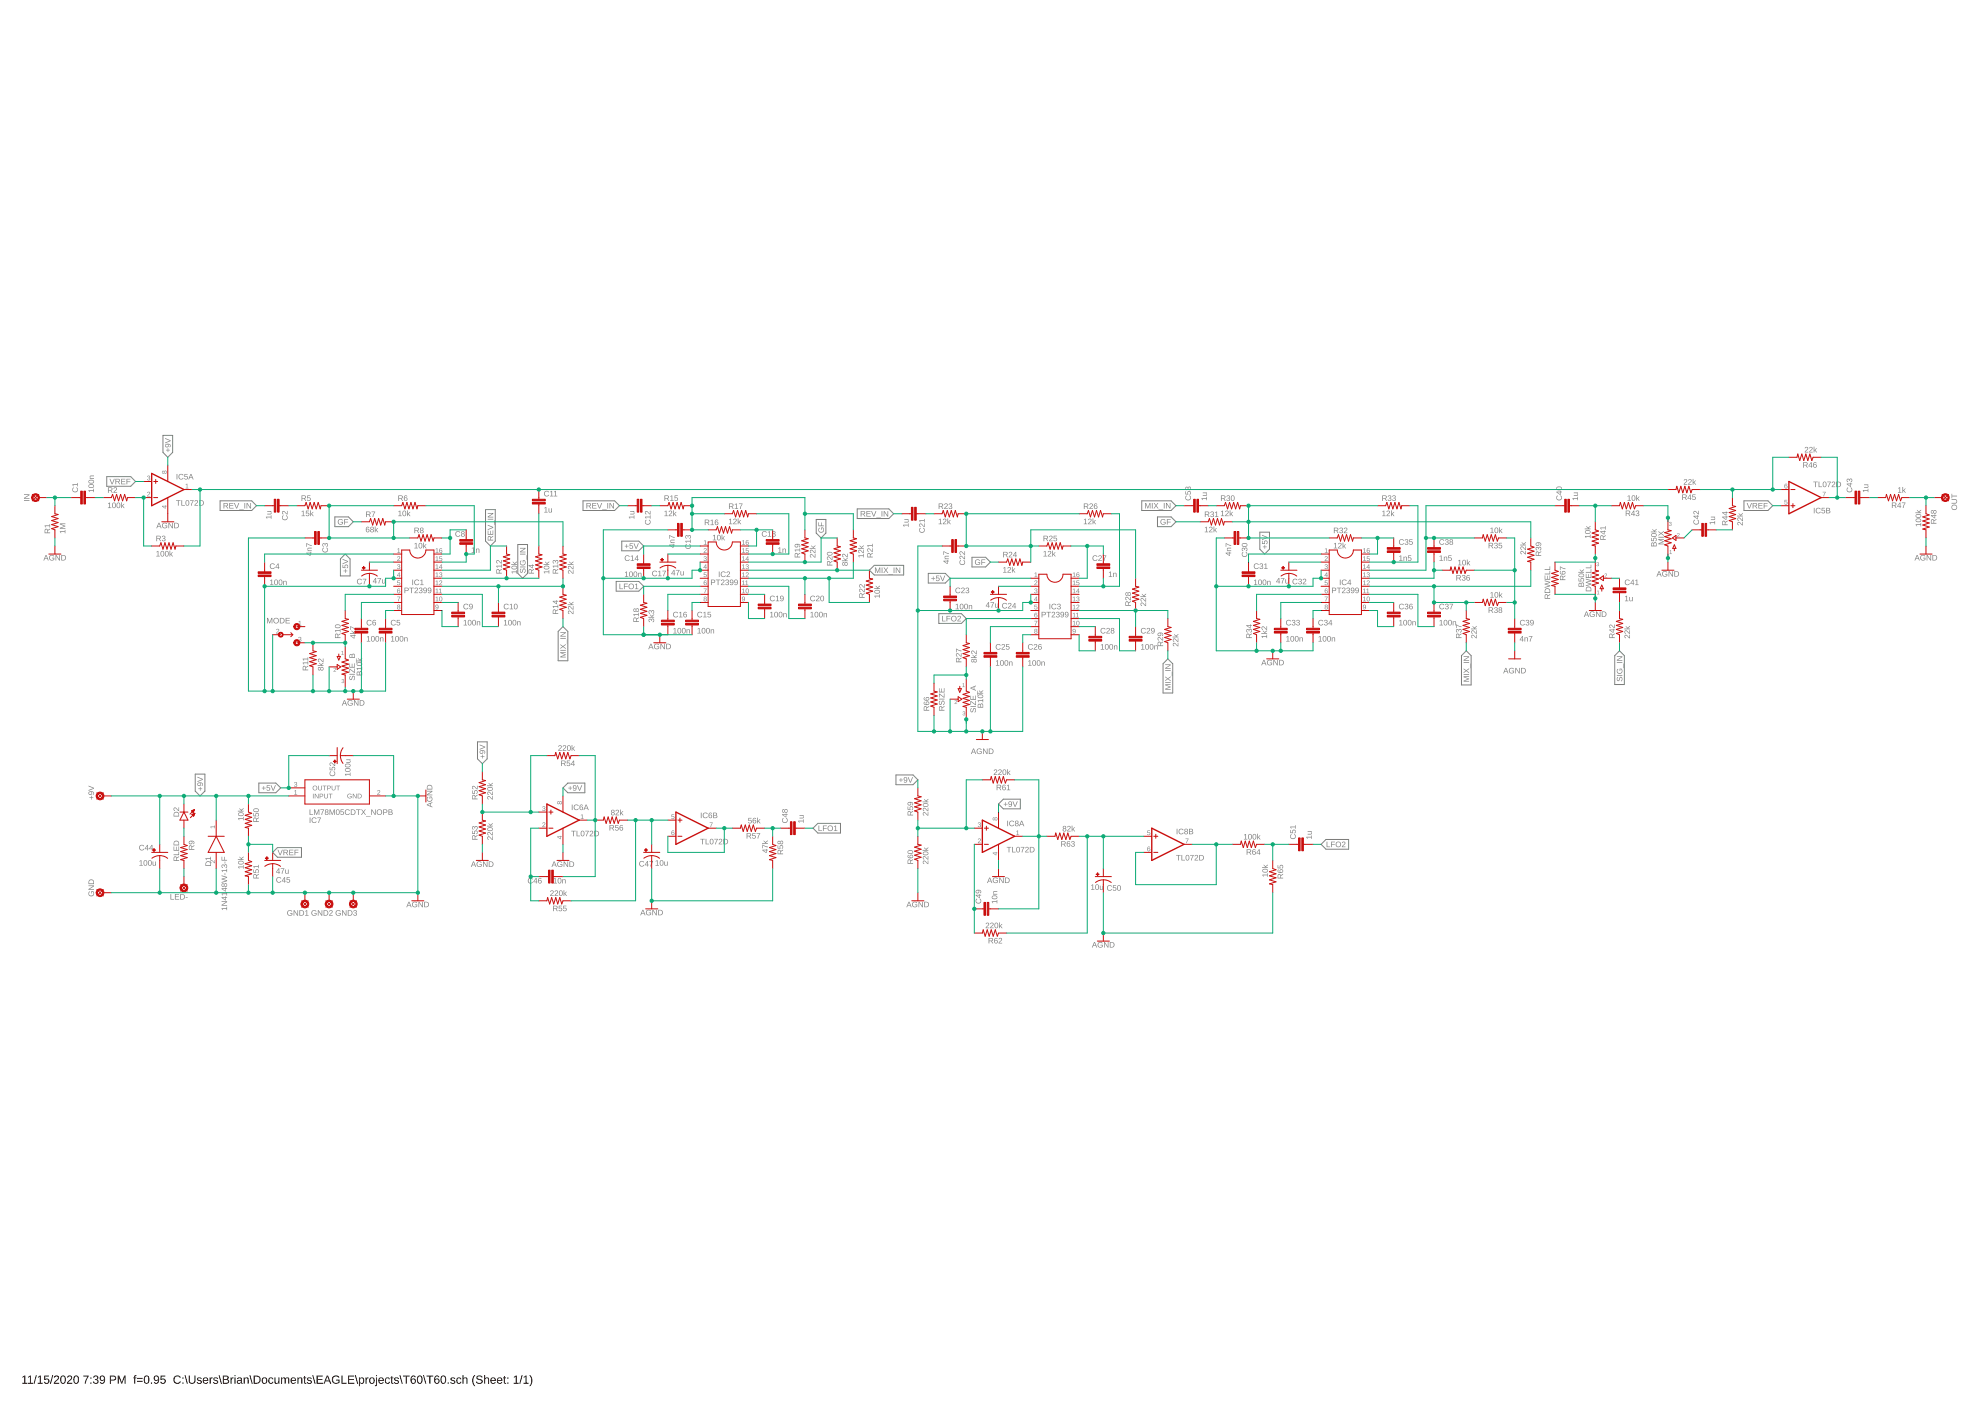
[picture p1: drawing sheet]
<svg xmlns="http://www.w3.org/2000/svg" width="594mm" height="420mm" viewBox="0 0 594 420" stroke-linecap="round" stroke-linejoin="round" font-family="sans-serif">
<path d="M6.7 412.9l.9-.4v2.2h.6v.3h-1.5v-.3h.6v-1.9l-.6 .4zM8.4 412.9l.9-.4v2.2h.6v.3h-1.5v-.3h.6v-1.9l-.6 .4zM10.8 412.4h.2l-.7 2.6h-.2zM11.4 412.9l.8-.4v2.2h.6v.3h-1.5v-.3h.6v-1.9l-.5 .4zM13.3 412.5h1.4v.3h-1.1l-.1 .8a.84 .84 0 0 1 1.2 .3 .84 .84 0 0 1-.5 1.2 .84 .84 0 0 1-1-.7h.3a.55 .55 0 0 0 .8 .2 .55 .55 0 0 0 .1-.8 .55 .55 0 0 0-.9 0h-.3zM15.7 412.4h.3l-.7 2.6h-.3zM16.4 412.7a.79 .79 0 0 1 1.2 .1 .79 .79 0 0 1-.4 1.2l-.7 .7h1.2v.3h-1.6l.1-.4 .7-.7a.52 .52 0 0 0 .5-.7 .52 .52 0 0 0-.9-.2l-.4 .1zM18.4 412.6a.91 .91 0 0 1 1.1 .1 .91 .91 0 0 1 .3 1.1 .91 .91 0 0 1-.9 1.2 .91 .91 0 0 1-.8-1.2zM18.6 412.9a1.31 1.31 0 0 0 .3 1.9 1.21 1.21 0 0 0 0-2zM20.3 412.7a.79 .79 0 0 1 1.3 .1 .79 .79 0 0 1-.5 1.2l-.7 .7h1.3v.3h-1.6l.1-.4 .6-.7a.52 .52 0 0 0 .5-.7 .52 .52 0 0 0-.9-.2l-.3 .1zM22.4 412.6a.91 .91 0 0 1 1 .1 .91 .91 0 0 1 .3 1.1 .91 .91 0 0 1-.9 1.2 .91 .91 0 0 1-.8-1.2zM22.5 412.9a1.31 1.31 0 0 0 .3 1.9 1.21 1.21 0 0 0 0-2zM25 412.5h1.6l-.7 1.6-.1 .9h-.4l.1-.5 .8-1.7h-1.3zM27.1 413.1h.3v.4h-.3zM27.1 414.6h.3v.4h-.3zM28.2 412.7a.7 .7 0 0 1 1.1-.1 .7 .7 0 0 1-.3 1.1 .72 .72 0 0 1 .4 1.1 .72 .72 0 0 1-1.1 .1l-.4-.6h.3a.49 .49 0 0 0 .7 .5 .49 .49 0 0 0 .2-.8l-.6-.1v-.3a.47 .47 0 0 0 .7-.2 .47 .47 0 0 0-.4-.7 .47 .47 0 0 0-.6 .5l-.3-.1zM30.1 412.7a.96 .96 0 0 1 1.2 .1 .96 .96 0 0 1 .2 1.2 .83 .83 0 0 1-.6 1 .83 .83 0 0 1-1-.5h.3a.59 .59 0 0 0 .9 .1 .59 .59 0 0 0 .1-.8 .78 .78 0 0 1-1.2 .1 .78 .78 0 0 1 .1-1.2zM30.1 413.3a.55 .55 0 0 0 1.1 0 .55 .55 0 0 0-1.1 0zM33 412.5h1a.75 .75 0 0 1 .8 .8 .75 .75 0 0 1-.8 .7h-.7v1h-.3zM33.3 412.8v1l1-.1a.49 .49 0 0 0 0-.8zM35.3 412.5h.4l.8 2.1 .8-2.1h.4v2.5h-.3v-2.2l-.8 2.2h-.2l-.8-2.2v2.2h-.3zM40.4 412.5l.5-.1v.3l-.3 .1v.3h.3v.2h-.3v1.7h-.4v-1.7h-.2zM41.1 413.2h1.7v.3h-1.7zM41.1 414.1h1.7v.3h-1.7zM43.5 412.6a.91 .91 0 0 1 1 .1 .91 .91 0 0 1 .3 1.1 .91 .91 0 0 1-.8 1.2 .91 .91 0 0 1-.9-1.2zM43.7 412.9a1.31 1.31 0 0 0 .3 1.9 1.21 1.21 0 0 0 0-2zM45.3 414.6h.3v.4h-.3zM46.3 412.7a.96 .96 0 0 1 1.2 .1 .96 .96 0 0 1 .2 1.2 .83 .83 0 0 1-.5 1 .83 .83 0 0 1-1.1-.5h.3a.59 .59 0 0 0 .9 .1 .59 .59 0 0 0 .1-.8 .78 .78 0 0 1-1.2 .1 .78 .78 0 0 1 .1-1.2zM46.3 413.3a.55 .55 0 0 0 1.1 0 .55 .55 0 0 0-1.1 0zM48.2 412.5h1.4v.3h-1.1l-.1 .8a.84 .84 0 0 1 1.2 .3 .84 .84 0 0 1-.5 1.2 .84 .84 0 0 1-1.1-.7h.3a.55 .55 0 0 0 .9 .2 .55 .55 0 0 0 0-.8 .55 .55 0 0 0-.8 0h-.3zM52.3 412.8a1.21 1.21 0 0 1 1.9 .3l-.3 .1a.9 .9 0 0 0-1.3-.1 .9 .9 0 0 0 .1 1.4 .9 .9 0 0 0 1.3-.3l.2 .2a1.25 1.25 0 0 1-1.8 .3 1.25 1.25 0 0 1-.1-1.9zM54.7 413.1h.3v.4h-.3zM54.7 414.6h.3v.4h-.3zM55.4 412.4h.2l.7 2.6h-.2zM56.6 412.5h.3v1.6a.68 .68 0 0 0 .7 .6 .68 .68 0 0 0 .7-.7v-1.5h.3v1.6a1.01 1.01 0 0 1-1 .9 1.01 1.01 0 0 1-1-.9zM59.2 413.2a.85 .85 0 0 1 1.3 .3l-.3 .1a.39 .39 0 0 0-.5-.3 .39 .39 0 0 0-.2 .4l.2 .1a.68 .68 0 0 1 .8 .8 .68 .68 0 0 1-1.1 .4l-.4-.5h.3a.45 .45 0 0 0 .5 .3 .45 .45 0 0 0 .4-.5l-.3-.1a.61 .61 0 0 1-.7-.2 .61 .61 0 0 1 0-.8zM61 413.3a.85 .85 0 0 1 1-.1 .85 .85 0 0 1 .5 .9h-1.4a.54 .54 0 0 0 .4 .6 .54 .54 0 0 0 .6-.2l.3 .1a.95 .95 0 0 1-1.4 .2 .95 .95 0 0 1 0-1.5zM61.3 413.5l-.2 .4h1l-.3-.6zM62.9 413.1h.2l.1 .4 .1-.3 .4-.1v.3l-.5 .2v1.4h-.3zM64.2 413.2a.85 .85 0 0 1 1.2 .3l-.3 .1a.39 .39 0 0 0-.4-.3 .39 .39 0 0 0-.3 .4l.2 .1a.68 .68 0 0 1 .8 .8 .68 .68 0 0 1-1.1 .4l-.4-.5h.3a.45 .45 0 0 0 .5 .3 .45 .45 0 0 0 .4-.5l-.3-.1a.61 .61 0 0 1-.7-.2 .61 .61 0 0 1 .1-.8zM65.6 412.4h.2l.7 2.6h-.2zM66.8 412.5a1.58 1.58 0 0 1 1.7 .4v.4l-.4 .4a.66 .66 0 0 1 .6 .8 .66 .66 0 0 1-.9 .5h-1zM67.2 412.8v.8l1-.3-.1-.4zM67.2 413.8v.9h.8l.4-.2-.3-.6zM69.1 413.1h.3l.1 .4 .1-.3 .4-.1v.3l-.5 .2v1.4h-.3zM70.3 412.4h.3v.3h-.3zM70.3 413.1h.3v1.9h-.3zM71.3 413.2a.74 .74 0 0 1 .8-.1 .74 .74 0 0 1 .5 .6v.9l.2 .4h-.4l-.1-.4a.63 .63 0 0 1-.8 .5 .63 .63 0 0 1-.5-.8 .63 .63 0 0 1 .8-.5h.4a.42 .42 0 0 0-.2-.5 .42 .42 0 0 0-.6 .3h-.3zM71.4 414.4a.45 .45 0 0 0 .9 0 .45 .45 0 0 0-.9 0zM73.1 413.1h.3v.3a.63 .63 0 0 1 .7-.3 .63 .63 0 0 1 .5 .6v1.3h-.3v-1.2a.45 .45 0 0 0-.5-.5 .45 .45 0 0 0-.4 .6v1.1h-.3zM74.8 412.4h.3l.7 2.6h-.3zM76.1 412.5a1.43 1.43 0 0 1 2 1.5 1.11 1.11 0 0 1-1.1 1h-.9zM76.4 412.8v1.9h.5a1 1 0 0 0 .9-1.3 1 1 0 0 0-1.4-.6zM78.7 413.3a.91 .91 0 0 1 1.3 .1 .91 .91 0 0 1-.1 1.3 .91 .91 0 0 1-1.3-.1zM79 413.4l-.1 .1a.72 .72 0 0 0-.1 .9 .72 .72 0 0 0 .8 .3l.1-.1a.72 .72 0 0 0 .1-.9 .72 .72 0 0 0-.8-.3zM80.7 413.3a.76 .76 0 0 1 1.3 .3l-.4 .1a.48 .48 0 0 0-.6-.3 .48 .48 0 0 0-.2 .6 .48 .48 0 0 0 .2 .7 .48 .48 0 0 0 .7-.3h.3a.83 .83 0 0 1-1.2 .5 .83 .83 0 0 1-.3-1.2zM82.3 413.1h.3v1.2a.45 .45 0 0 0 .5 .5 .45 .45 0 0 0 .4-.6v-1.1h.3v1.9h-.3v-.3a.63 .63 0 0 1-.7 .3 .63 .63 0 0 1-.5-.7zM84.3 413.1h.3v.3a.58 .58 0 0 1 .5-.3 .58 .58 0 0 1 .5 .3 .58 .58 0 0 1 .7-.3 .58 .58 0 0 1 .4 .6v1.3h-.3v-1.4a.41 .41 0 0 0-.5-.2 .41 .41 0 0 0-.2 .5v1.1h-.3l-.1-1.4a.41 .41 0 0 0-.5-.2 .41 .41 0 0 0-.2 .5v1.1h-.3zM87.3 413.3a.85 .85 0 0 1 1.1-.1 .85 .85 0 0 1 .4 .9h-1.3a.54 .54 0 0 0 .3 .6 .54 .54 0 0 0 .7-.2l.2 .1a.95 .95 0 0 1-1.4 .2 .95 .95 0 0 1 0-1.5zM87.6 413.5l-.1 .4h1l-.3-.6zM89.2 413.1h.3v.3a.63 .63 0 0 1 .7-.3 .63 .63 0 0 1 .5 .6v1.3h-.3v-1.2a.45 .45 0 0 0-.5-.5 .45 .45 0 0 0-.4 .6v1.1h-.3zM91.3 412.7h.2v.4h.3v.2h-.3v1.2l.4 .5-.7-.2v-1.5h-.2v-.2h.2zM92.2 413.2a.85 .85 0 0 1 1.3 .3l-.3 .1a.39 .39 0 0 0-.5-.3 .39 .39 0 0 0-.2 .4l.2 .1a.68 .68 0 0 1 .8 .8 .68 .68 0 0 1-1.1 .4l-.4-.5h.3a.45 .45 0 0 0 .5 .3 .45 .45 0 0 0 .4-.5l-.3-.1a.61 .61 0 0 1-.7-.2 .61 .61 0 0 1 0-.8zM93.7 412.4h.2l.7 2.6h-.2zM94.9 412.5h1.9v.3h-1.5v.8h1.4v.3h-1.4v.8h1.5v.3h-1.9zM98 412.5h.4l.9 2.5h-.3l-.3-.7h-1.1l-.3 .7h-.3zM98.2 412.8l-.5 1.2h.9zM99.9 412.8a1.27 1.27 0 0 1 1.9 .3l-.3 .1a.96 .96 0 0 0-1.4-.1 .96 .96 0 0 0 0 1.4 .96 .96 0 0 0 1.3 .1l.1-.6h-.7v-.2h1v.8a1.33 1.33 0 0 1-1.9 .1 1.33 1.33 0 0 1 0-1.9zM102.4 412.5h.3v2.2h1.3v.3h-1.6zM104.4 412.5h1.8v.3h-1.5v.8h1.4v.3h-1.4v.8h1.6v.3h-1.9zM106.4 412.4h.3l.7 2.6h-.3zM107.6 413.1h.3l.1 .3a.71 .71 0 0 1 .9-.3 .71 .71 0 0 1 .3 .9 .76 .76 0 0 1-.9 1l-.3-.3v1h-.4zM108.2 413.4l-.1 .1a.67 .67 0 0 0-.2 .9 .67 .67 0 0 0 .9 .2 .71 .71 0 0 0 .2-.8 .71 .71 0 0 0-.8-.4zM109.6 413.1h.3v.4l.2-.3 .4-.1v.3l-.5 .2-.1 1.4h-.3zM110.9 413.3a.91 .91 0 0 1 1.3 .1 .91 .91 0 0 1-.1 1.3 .91 .91 0 0 1-1.3-.1zM111.2 413.4l-.1 .1a.72 .72 0 0 0-.1 .9 .72 .72 0 0 0 .8 .3l.1-.1a.72 .72 0 0 0 .2-.9 .72 .72 0 0 0-.9-.3zM112.8 412.4h.3v.3h-.3zM112.8 413.1h.3v2.1l-.1 .4-.5 .1-.1-.2 .3-.2zM113.7 413.3a.85 .85 0 0 1 1-.1 .85 .85 0 0 1 .4 .9h-1.3a.54 .54 0 0 0 .3 .6 .54 .54 0 0 0 .7-.2l.3 .1a.95 .95 0 0 1-1.5 .2 .95 .95 0 0 1 .1-1.5zM113.9 413.5l-.1 .4h1l-.3-.6zM115.6 413.3a.76 .76 0 0 1 1.3 .3l-.3 .1a.48 .48 0 0 0-.6-.3 .48 .48 0 0 0-.3 .6 .48 .48 0 0 0 .3 .7 .48 .48 0 0 0 .6-.3h.3a.83 .83 0 0 1-1.1 .5 .83 .83 0 0 1-.4-1.2zM117.4 412.7h.2v.4h.4v.2h-.4v1.2l.4 .5-.7-.2v-1.5h-.2v-.2h.2zM118.4 413.2a.85 .85 0 0 1 1.2 .3l-.3 .1a.39 .39 0 0 0-.4-.3 .39 .39 0 0 0-.3 .4l.2 .1a.68 .68 0 0 1 .8 .8 .68 .68 0 0 1-1.1 .4l-.4-.5h.3a.45 .45 0 0 0 .5 .3 .45 .45 0 0 0 .4-.5l-.3-.1a.61 .61 0 0 1-.7-.2 .61 .61 0 0 1 .1-.8zM119.8 412.4h.3l.7 2.6h-.3zM120.8 412.5h2v.3h-.8v2.2h-.3v-2.2h-.9zM123.5 412.7l.2-.2a.71 .71 0 0 1 1 .5l-.3 .1a.51 .51 0 0 0-.7-.3 .51 .51 0 0 0-.3 .6v.3a.78 .78 0 0 1 1.2 .1 .78 .78 0 0 1-.3 1.2 .78 .78 0 0 1-1.1-.5v-1.2zM123.4 414.2a.52 .52 0 0 0 1 0 .52 .52 0 0 0-1 0zM125.4 412.6a.91 .91 0 0 1 1.1 .1 .91 .91 0 0 1 .2 1.1 .91 .91 0 0 1-.8 1.2 .91 .91 0 0 1-.9-1.2zM125.6 412.9a1.31 1.31 0 0 0 .3 1.9 1.21 1.21 0 0 0 0-2zM126.9 412.4h.2l.7 2.6h-.2zM127.9 412.5h2v.3h-.8v2.2h-.3v-2.2h-.9zM130.6 412.7l.2-.2a.71 .71 0 0 1 .9 .5l-.3 .1a.51 .51 0 0 0-.6-.3 .51 .51 0 0 0-.3 .6v.3a.78 .78 0 0 1 1.2 .1 .78 .78 0 0 1-.3 1.2 .78 .78 0 0 1-1.1-.5l-.1-1.2zM130.5 414.2a.52 .52 0 0 0 1 0 .52 .52 0 0 0-1 0zM132.5 412.6a.91 .91 0 0 1 1 .1 .91 .91 0 0 1 .3 1.1 .91 .91 0 0 1-.9 1.2 .91 .91 0 0 1-.8-1.2zM132.6 412.9a1.31 1.31 0 0 0 .3 1.9 1.21 1.21 0 0 0 .1-2zM134.3 414.6h.3v.4h-.3zM135.3 413.2a.85 .85 0 0 1 1.2 .3l-.3 .1a.39 .39 0 0 0-.4-.3 .39 .39 0 0 0-.3 .4l.2 .1a.68 .68 0 0 1 .8 .8 .68 .68 0 0 1-1.1 .4l-.4-.5h.3a.45 .45 0 0 0 .5 .3 .45 .45 0 0 0 .4-.5l-.3-.1a.61 .61 0 0 1-.7-.2 .61 .61 0 0 1 .1-.8zM137 413.3a.76 .76 0 0 1 1.3 .3l-.3 .1a.48 .48 0 0 0-.6-.3 .48 .48 0 0 0-.2 .6 .48 .48 0 0 0 .2 .7 .48 .48 0 0 0 .6-.3h.4a.83 .83 0 0 1-1.2 .5 .83 .83 0 0 1-.3-1.2zM138.7 412.4h.3v1a.63 .63 0 0 1 .7-.3 .63 .63 0 0 1 .5 .6v1.3h-.3v-1.2a.45 .45 0 0 0-.5-.5 .45 .45 0 0 0-.4 .6v1.1h-.3zM142.3 412.4h.3a2.48 2.48 0 0 0 0 3.3 1.7 1.7 0 0 1-1-2zM143 412.8a1.11 1.11 0 0 1 1.7 .3h-.3a.54 .54 0 0 0-.7-.5 .54 .54 0 0 0-.3 .8 1.03 1.03 0 0 1 1.3 1.3 1.25 1.25 0 0 1-2-.3l.4-.1a.65 .65 0 0 0 .7 .5 .65 .65 0 0 0 .5-.7l-1-.4a.6 .6 0 0 1-.3-.9zM145.2 412.4h.3v1a.63 .63 0 0 1 .7-.3 .63 .63 0 0 1 .5 .6v1.3h-.3v-1.2a.45 .45 0 0 0-.5-.5 .45 .45 0 0 0-.4 .6v1.1h-.3zM147.3 413.3a.85 .85 0 0 1 1-.1 .85 .85 0 0 1 .4 .9h-1.3a.54 .54 0 0 0 .3 .6 .54 .54 0 0 0 .7-.2l.3 .1a.95 .95 0 0 1-1.5 .2 .95 .95 0 0 1 .1-1.5zM147.5 413.5l-.1 .4h1l-.3-.6zM149.2 413.3a.85 .85 0 0 1 1.1-.1 .85 .85 0 0 1 .4 .9h-1.4a.54 .54 0 0 0 .4 .6 .54 .54 0 0 0 .6-.2l.3 .1a.95 .95 0 0 1-1.4 .2 .95 .95 0 0 1 0-1.5zM149.5 413.5l-.2 .4h1.1l-.4-.6zM151.2 412.7h.2v.4h.4v.2h-.4v1.2l.4 .5-.7-.2v-1.5h-.2v-.2h.2zM152.1 413.1h.4v.4h-.4zM152.1 414.6h.4v.4h-.4zM154.1 412.9l.9-.4v2.2h.6v.3h-1.6v-.3h.7v-1.9l-.6 .4zM156.4 412.4h.3l-.7 2.6h-.3zM157.1 412.9l.8-.4v2.2h.6v.3h-1.5v-.3h.6v-1.9l-.5 .4zM158.7 412.4a1.7 1.7 0 0 1 .9 2l-.4 1.1-.5 .2a2.48 2.48 0 0 0 0-3.3z" fill="#000"/>
<g fill="#808080">
<path d="M119.2 164.6l.5-.2v1.3l.3 .1h-.8l.3-.1v-1.1l-.3 .2z"/>
<path d="M119.3 166.9a.48 .48 0 0 1 .7 .2 .48 .48 0 0 1-.4 .7l-.3 .3 .7 .1h-.9l.6-.8a.27 .27 0 0 0 0-.4 .27 .27 0 0 0-.4 .2h-.2z"/>
<path d="M119.2 169.3a.41 .41 0 0 1 .7 0 .41 .41 0 0 1-.2 .6 .37 .37 0 0 1 .3 .5 .37 .37 0 0 1-.4 .3l-.5-.2 .2-.2a.28 .28 0 0 0 .3 .2 .28 .28 0 0 0 .2-.4l-.4-.2a.27 .27 0 0 0 .4-.2 .27 .27 0 0 0-.2-.3 .27 .27 0 0 0-.3 .2h-.2z"/>
<path d="M119.2 174.1h.8l-.7 .1v.5a.48 .48 0 0 1 .7 .2 .48 .48 0 0 1-.3 .7 .48 .48 0 0 1-.6-.4l.5 .2a.37 .37 0 0 0 .1-.6 .37 .37 0 0 0-.6 0z"/>
<path d="M119.1 178.9h.9l-.5 1.4h-.1v-.3l.5-.9z"/>
<path d="M211.1 162.2l.5-.2v1.3l.3 .1h-.8l.3-.1v-1.1l-.3 .2z"/>
<path d="M211.2 164.5a.48 .48 0 0 1 .7 .2 .48 .48 0 0 1-.4 .7l-.3 .3 .7 .1h-.9l.6-.8a.27 .27 0 0 0 0-.4 .27 .27 0 0 0-.4 .2h-.2z"/>
<path d="M211.2 166.9a.41 .41 0 0 1 .6 0 .41 .41 0 0 1-.2 .6 .37 .37 0 0 1 .3 .5 .37 .37 0 0 1-.4 .3l-.5-.3 .2-.1a.28 .28 0 0 0 .4 .2 .28 .28 0 0 0 .1-.4l-.4-.3a.27 .27 0 0 0 .4-.1 .27 .27 0 0 0-.2-.3 .27 .27 0 0 0-.3 .2h-.2z"/>
<path d="M211.1 171.7h.8l-.7 .1v.5a.48 .48 0 0 1 .7 .2 .48 .48 0 0 1-.3 .6 .48 .48 0 0 1-.6-.3l.5 .1a.37 .37 0 0 0 .1-.5 .37 .37 0 0 0-.6 0z"/>
<path d="M211 176.5h.9l-.4 1.4h-.2v-.4l.5-.8z"/>
<path d="M310.3 171.9l.5-.2v1.2l.3 .2h-.9l.4-.2v-1.1l-.3 .3z"/>
<path d="M310.3 174.2a.48 .48 0 0 1 .8 .2 .48 .48 0 0 1-.5 .6l-.2 .3 .7 .2h-.9l.6-.8a.27 .27 0 0 0 0-.5 .27 .27 0 0 0-.4 .3l-.2-.1z"/>
<path d="M310.3 176.6a.41 .41 0 0 1 .7 0 .41 .41 0 0 1-.2 .6 .37 .37 0 0 1 .3 .4 .37 .37 0 0 1-.5 .3l-.4-.2 .1-.2a.28 .28 0 0 0 .4 .3 .28 .28 0 0 0 .1-.5l-.3-.2a.27 .27 0 0 0 .4-.1 .27 .27 0 0 0-.2-.4 .27 .27 0 0 0-.3 .3h-.2z"/>
<path d="M310.2 181.3h.8l-.6 .2v.4a.48 .48 0 0 1 .7 .3 .48 .48 0 0 1-.3 .6 .48 .48 0 0 1-.6-.4l.4 .2a.37 .37 0 0 0 .2-.6 .37 .37 0 0 0-.6 .1z"/>
<path d="M310.2 186.2h.9l-.5 1.4h-.2l.1-.4 .4-.9z"/>
<path d="M397.3 164.6l.5-.2v1.3l.4 .1h-.9l.4-.1v-1.1l-.4 .2z"/>
<path d="M397.4 166.9a.48 .48 0 0 1 .7 .2 .48 .48 0 0 1-.4 .7l-.3 .3 .8 .1h-1l.7-.8a.27 .27 0 0 0-.1-.4 .27 .27 0 0 0-.4 .2h-.1z"/>
<path d="M397.4 169.3a.41 .41 0 0 1 .6 0 .41 .41 0 0 1-.1 .6 .37 .37 0 0 1 .3 .5 .37 .37 0 0 1-.5 .3l-.4-.2 .1-.2a.28 .28 0 0 0 .4 .2 .28 .28 0 0 0 .1-.4l-.3-.2a.27 .27 0 0 0 .3-.2 .27 .27 0 0 0-.1-.3 .27 .27 0 0 0-.4 .2h-.2z"/>
<path d="M397.3 174.1h.8l-.6 .1-.1 .5a.48 .48 0 0 1 .7 .2 .48 .48 0 0 1-.3 .7 .48 .48 0 0 1-.6-.4l.5 .2a.37 .37 0 0 0 .2-.6 .37 .37 0 0 0-.6 0z"/>
<path d="M397.2 178.9h1l-.5 1.4h-.2l.1-.3 .4-.9z"/>
<path d="M44.3 147.6a.48 .48 0 0 1 .7 .2 .48 .48 0 0 1-.4 .6l-.3 .3 .8 .2h-1l.7-.8a.27 .27 0 0 0-.1-.5 .27 .27 0 0 0-.4 .3l-.2-.1z"/>
<path d="M44.3 142.7a.41 .41 0 0 1 .6 0 .41 .41 0 0 1-.2 .6 .37 .37 0 0 1 .4 .5 .37 .37 0 0 1-.5 .3l-.5-.2 .2-.2a.28 .28 0 0 0 .4 .2 .28 .28 0 0 0 .1-.4l-.4-.2a.27 .27 0 0 0 .4-.2 .27 .27 0 0 0-.2-.3 .27 .27 0 0 0-.3 .2h-.2z"/>
<path d="M55.7 145.3l.5-.2v1.2l.3 .2h-.8l.3-.2v-1.1l-.3 .3z"/>
<path d="M535.2 149.9h.8l-.7 .2v.4a.48 .48 0 0 1 .7 .2 .48 .48 0 0 1-.3 .7 .48 .48 0 0 1-.6-.4l.5 .2a.37 .37 0 0 0 .1-.6 .37 .37 0 0 0-.6 .1z"/>
<path d="M546.6 147.5h.9l-.5 1.4h-.2l.1-.4 .4-.9z"/>
<path d="M162.8 246.7a.48 .48 0 0 1 .7 .2 .48 .48 0 0 1-.4 .7l-.3 .3 .8 .1h-1l.7-.8a.27 .27 0 0 0-.1-.4 .27 .27 0 0 0-.4 .2h-.2z"/>
<path d="M162.8 241.9a.41 .41 0 0 1 .6 0 .41 .41 0 0 1-.2 .6 .37 .37 0 0 1 .4 .4 .37 .37 0 0 1-.5 .3l-.4-.2 .1-.2a.28 .28 0 0 0 .4 .3 .28 .28 0 0 0 .1-.5l-.4-.2a.27 .27 0 0 0 .4-.1 .27 .27 0 0 0-.2-.4 .27 .27 0 0 0-.3 .3l-.2-.1z"/>
<path d="M174.2 244.5l.5-.3v1.3l.3 .1h-.8l.3-.1v-1.1l-.3 .2z"/>
<path d="M201.4 244.2h.8l-.6 .2-.1 .4a.48 .48 0 0 1 .7 .2 .48 .48 0 0 1-.3 .7 .48 .48 0 0 1-.6-.4l.5 .2a.37 .37 0 0 0 .2-.6 .37 .37 0 0 0-.6 .1z"/>
<path d="M212.8 246.6h.9l-.4 1.4h-.2v-.3l.5-.9z"/>
<path d="M88.3 237.2l.5-.2v1.2l.3 .2h-.9l.4-.2v-1.1l-.3 .3z"/>
<path d="M113.3 237a.48 .48 0 0 1 .7 .3 .48 .48 0 0 1-.4 .6l-.3 .3 .7 .2h-.9l.6-.8a.27 .27 0 0 0 0-.5 .27 .27 0 0 0-.4 .2h-.2z"/>
<path d="M88.3 234.6a.41 .41 0 0 1 .7 0 .41 .41 0 0 1-.2 .6 .37 .37 0 0 1 .3 .5 .37 .37 0 0 1-.4 .3l-.5-.2 .2-.2a.28 .28 0 0 0 .3 .2 .28 .28 0 0 0 .2-.4l-.4-.2a.27 .27 0 0 0 .4-.2 .27 .27 0 0 0-.2-.3 .27 .27 0 0 0-.3 .2h-.2z"/>
<path d="M63.1 247.9h1.2l.2-.4v.9l-.2-.3h-1l.2 .3h-.2z"/>
<path d="M63.2 258.1a.99 .99 0 0 1 1.1 .6l.2-.7v.9l-.8-.7a.27 .27 0 0 0-.5 .1 .27 .27 0 0 0 .3 .4l-.1 .2-.3-.3z"/>
<path d="M293.4 251.6a.48 .48 0 0 1 .7 .2 .48 .48 0 0 1-.4 .6l-.3 .3 .8 .2h-1l.7-.8a.27 .27 0 0 0-.1-.5 .27 .27 0 0 0-.4 .2h-.1z"/>
<path d="M293.4 246.7a.41 .41 0 0 1 .6 0 .41 .41 0 0 1-.1 .6 .37 .37 0 0 1 .3 .5 .37 .37 0 0 1-.5 .3l-.4-.3 .1-.1a.28 .28 0 0 0 .4 .2 .28 .28 0 0 0 .1-.4l-.3-.2a.27 .27 0 0 0 .3-.2 .27 .27 0 0 0-.1-.3 .27 .27 0 0 0-.4 .2h-.2z"/>
<path d="M304.8 249.3l.5-.2v1.2l.3 .2h-.8l.3-.2v-1.1l-.3 .3z"/>
<path d="M344.1 249.1h.8l-.6 .1-.1 .5a.48 .48 0 0 1 .7 .2 .48 .48 0 0 1-.3 .6 .48 .48 0 0 1-.6-.4l.5 .2a.37 .37 0 0 0 .2-.6 .37 .37 0 0 0-.6 .1z"/>
<path d="M355.5 251.5h.9l-.4 1.4h-.2v-.4l.5-.9z"/>
<path d="M288.6 205.1l.4-.2v1l.3 .2h-.7l.3-.2v-.9z"/>
<path d="M286.4 210a.43 .43 0 0 1 .6 .3 .43 .43 0 0 1-.4 .5l-.2 .2 .6 .1-.7-.1a.63 .63 0 0 0 .3-.9l-.3 .2z"/>
<path d="M288.8 213.4a.34 .34 0 0 1 .5 0 .34 .34 0 0 1-.1 .5 .31 .31 0 0 1 .3 .4 .31 .31 0 0 1-.4 .2l-.4-.3 .5 .2 .1-.3-.4-.2 .4-.3h-.6z"/>
<path d="M102.4 195.4l.4-.2v1.1l.3 .1h-.7l.3-.1v-.9z"/>
<path d="M100.1 200.4a.43 .43 0 0 1 .7 .2 .43 .43 0 0 1-.5 .5l-.1 .2 .6 .2-.8-.1a.63 .63 0 0 0 .4-1l-.4 .2z"/>
<path d="M102.6 203.7a.34 .34 0 0 1 .5 0 .34 .34 0 0 1-.2 .6 .31 .31 0 0 1 .3 .3 .31 .31 0 0 1-.4 .3l-.4-.4 .6 .2 .1-.3-.4-.2 .3-.3-.6 .1z"/>
<path d="M89.6 186.4l.4-.2v1.2l.4 .2h-.9l.4-.2v-1l-.3 .2z"/>
<path d="M83 188.7a.48 .48 0 0 1 .7 .2 .48 .48 0 0 1-.4 .6l-.3 .4 .7 .1h-.9l.7-.8a.27 .27 0 0 0-.1-.5 .27 .27 0 0 0-.4 .3h-.2z"/>
<path d="M89.6 191.1a.41 .41 0 0 1 .7 0 .41 .41 0 0 1-.2 .6 .37 .37 0 0 1 .3 .5 .37 .37 0 0 1-.5 .2l-.4-.2 .1-.2a.28 .28 0 0 0 .4 .3 .28 .28 0 0 0 .1-.4l-.3-.3a.27 .27 0 0 0 .4-.1 .27 .27 0 0 0-.2-.4 .27 .27 0 0 0-.4 .3h-.1z"/>
<path d="M478.9 177.3l.5-.2v1l.2 .1h-.7l.3-.1v-.9z"/>
<path d="M481.3 172.1a.43 .43 0 0 1 .6 .2 .43 .43 0 0 1-.4 .6l-.2 .1 .6 .2-.7-.1a.63 .63 0 0 0 .4-1l-.4 .2z"/>
<path d="M478.9 168.7a.34 .34 0 0 1 .5 0 .34 .34 0 0 1-.1 .5 .31 .31 0 0 1 .2 .4 .31 .31 0 0 1-.4 .2l-.4-.3 .6 .1 .1-.2-.4-.3 .3-.3-.6 .1z"/>
<path d="M500.7 165.2l.4-.2v1l.3 .2h-.7l.3-.2v-.9z"/>
<path d="M503.1 160a.43 .43 0 0 1 .6 .2 .43 .43 0 0 1-.5 .6l-.1 .2 .6 .1-.8-.1a.63 .63 0 0 0 .4-1l-.4 .2z"/>
<path d="M500.6 156.6a.34 .34 0 0 1 .6 0 .34 .34 0 0 1-.2 .5 .31 .31 0 0 1 .3 .4 .31 .31 0 0 1-.4 .2l-.4-.3 .6 .1v-.2l-.3-.3 .3-.2h-.6z"/>
<path d="M121.3 176.2h.7a.51 .51 0 0 1 .6 .5 .51 .51 0 0 1-.6 .5h-.5v.7h-.2zM121.5 176.4v.7l.8-.2-.1-.4zM122.8 176.2h1.3v.2h-.6v1.5h-.2v-1.5h-.5zM124.5 176.3a.56 .56 0 0 1 .8 .3 .56 .56 0 0 1-.5 .7l-.3 .4h.9v.2h-1.1l.7-.9a.33 .33 0 0 0 0-.6 .33 .33 0 0 0-.5 .3l-.2-.1zM125.8 176.3a.48 .48 0 0 1 .8 0 .48 .48 0 0 1-.3 .7 .53 .53 0 0 1 .3 .7 .53 .53 0 0 1-.6 .3 .53 .53 0 0 1-.4-.5l.2-.1a.33 .33 0 0 0 .5 .3 .33 .33 0 0 0 .1-.5l-.4-.1v-.1a.32 .32 0 0 0 .4-.2 .32 .32 0 0 0-.2-.4 .32 .32 0 0 0-.4 .3l-.2-.1zM127.1 176.4a.76 .76 0 0 1 1 .7 .76 .76 0 0 1-1 .7l-.1-.2 .6 .1 .2-.6a.53 .53 0 0 1-.8 .1 .53 .53 0 0 1 .1-.8zM127.1 176.8a.37 .37 0 0 0 .7 0 .37 .37 0 0 0-.7 0zM128.4 176.4a.76 .76 0 0 1 1 .7 .76 .76 0 0 1-.9 .7l-.2-.2 .6 .1 .3-.6a.53 .53 0 0 1-.8 .1 .53 .53 0 0 1 0-.8zM128.4 176.8a.37 .37 0 0 0 .7 0 .37 .37 0 0 0-.7 0z"/>
<path d="M213.2 173.8h.7a.51 .51 0 0 1 .6 .5 .51 .51 0 0 1-.6 .5h-.5v.7h-.2zM213.4 174v.7l.8-.2-.1-.5zM214.7 173.8h1.3v.2h-.5v1.5h-.3v-1.5h-.5zM216.4 173.9a.56 .56 0 0 1 .8 .3 .56 .56 0 0 1-.4 .7l-.4 .4h.9v.2h-1.1l.7-.9a.33 .33 0 0 0 0-.6 .33 .33 0 0 0-.5 .2h-.2zM217.7 173.9a.48 .48 0 0 1 .8 0 .48 .48 0 0 1-.3 .7 .53 .53 0 0 1 .3 .7 .53 .53 0 0 1-.6 .3 .53 .53 0 0 1-.4-.6h.2a.33 .33 0 0 0 .5 .3 .33 .33 0 0 0 .1-.5l-.4-.1v-.2a.32 .32 0 0 0 .4-.1 .32 .32 0 0 0-.2-.4 .32 .32 0 0 0-.4 .2h-.2zM219 173.9a.76 .76 0 0 1 1 .7 .76 .76 0 0 1-1 .8l-.1-.3 .6 .2 .2-.6a.53 .53 0 0 1-.8 .1 .53 .53 0 0 1 .1-.9zM219 174.4a.37 .37 0 0 0 .7 0 .37 .37 0 0 0-.7 0zM220.3 173.9a.76 .76 0 0 1 1 .7 .76 .76 0 0 1-.9 .8l-.2-.3 .6 .2 .3-.6a.53 .53 0 0 1-.8 .1 .53 .53 0 0 1 0-.9zM220.3 174.4a.4 .4 0 0 0 .8 0 .4 .4 0 0 0-.8 0z"/>
<path d="M312.4 183.5h.7a.51 .51 0 0 1 .5 .5 .51 .51 0 0 1-.5 .5h-.5v.6h-.2zM312.6 183.7v.6l.8-.1-.1-.5zM313.8 183.5h1.4v.2h-.6v1.4h-.2v-1.4h-.6zM315.5 183.6a.56 .56 0 0 1 .9 .2 .56 .56 0 0 1-.5 .8l-.3 .4h.8v.1h-1l.6-.8a.33 .33 0 0 0 .1-.6 .33 .33 0 0 0-.5 .2h-.2zM316.9 183.6a.48 .48 0 0 1 .7 0 .48 .48 0 0 1-.2 .7 .53 .53 0 0 1 .3 .7 .53 .53 0 0 1-.6 .3 .53 .53 0 0 1-.4-.6h.2a.33 .33 0 0 0 .4 .3 .33 .33 0 0 0 .2-.5l-.4-.1v-.2a.32 .32 0 0 0 .4-.1 .32 .32 0 0 0-.2-.5 .32 .32 0 0 0-.4 .3h-.2zM318.2 183.6a.76 .76 0 0 1 1 .7 .76 .76 0 0 1-1 .8l-.2-.3 .7 .2 .2-.7a.53 .53 0 0 1-.8 .1 .53 .53 0 0 1 .1-.8zM318.2 184a.37 .37 0 0 0 .7 0 .37 .37 0 0 0-.7 0zM319.5 183.6a.76 .76 0 0 1 1 .7 .76 .76 0 0 1-1 .8l-.1-.3 .6 .2 .2-.7a.53 .53 0 0 1-.8 .1 .53 .53 0 0 1 .1-.8zM319.5 184a.37 .37 0 0 0 .7 0 .37 .37 0 0 0-.7 0z"/>
<path d="M399.4 176.2h.7a.51 .51 0 0 1 .6 .5 .51 .51 0 0 1-.5 .5h-.5v.7h-.3zM399.7 176.4v.7l.8-.2-.2-.4zM400.9 176.2h1.4v.2h-.6v1.5h-.2v-1.5h-.6zM402.6 176.3a.56 .56 0 0 1 .9 .3 .56 .56 0 0 1-.5 .7l-.3 .4h.8v.2h-1.1l.7-.9a.33 .33 0 0 0 .1-.6 .33 .33 0 0 0-.5 .3l-.3-.1zM403.9 176.3a.48 .48 0 0 1 .8 0 .48 .48 0 0 1-.2 .7 .53 .53 0 0 1 .3 .7 .53 .53 0 0 1-.7 .3 .53 .53 0 0 1-.4-.5l.2-.1a.33 .33 0 0 0 .5 .3 .33 .33 0 0 0 .1-.5l-.4-.1v-.1a.32 .32 0 0 0 .5-.2 .32 .32 0 0 0-.2-.4 .32 .32 0 0 0-.4 .3l-.2-.1zM405.2 176.4a.76 .76 0 0 1 1 .7 .76 .76 0 0 1-.9 .7l-.2-.2 .7 .1 .2-.6a.53 .53 0 0 1-.8 .1 .53 .53 0 0 1 0-.8zM405.2 176.8a.4 .4 0 0 0 .8 0 .4 .4 0 0 0-.8 0zM406.6 176.4a.76 .76 0 0 1 1 .7 .76 .76 0 0 1-1 .7l-.2-.2 .7 .1 .2-.6a.53 .53 0 0 1-.8 .1 .53 .53 0 0 1 .1-.8zM406.6 176.8a.37 .37 0 0 0 .7 0 .37 .37 0 0 0-.7 0z"/>
<path d="M52.8 150h1.3v.2h-.5v1.4h-.2v-1.4h-.6zM54.4 150h.2v1.5h.9v.1h-1.1zM55.9 150.1a.76 .76 0 0 1 .9 .7 .76 .76 0 0 1-.9 .8 1.25 1.25 0 0 1 0-1.5zM56 150.2l-.1 .1a.59 .59 0 0 0-.1 .8 .59 .59 0 0 0 .7 .2 .73 .73 0 0 0-.5-1.1zM57 150h1.1l-.6 1.6h-.2v-.4l.6-1h-.9zM58.5 150.1a.56 .56 0 0 1 .8 .2 .56 .56 0 0 1-.4 .8l-.4 .4h.9v.1h-1.1l.7-.8a.33 .33 0 0 0 .1-.6 .33 .33 0 0 0-.6 .2h-.2zM59.7 150h.6a.82 .82 0 0 1 .8 .8 .82 .82 0 0 1-.8 .8h-.6zM59.9 150.2v1.3a.7 .7 0 0 0 1-.7 .7 .7 0 0 0-1-.6z"/>
<path d="M543.8 144.4h1.3v.2h-.5v1.5h-.3v-1.5h-.5zM545.4 144.4h.2v1.5h.8v.2h-1zM546.9 144.5a.76 .76 0 0 1 .8 .8 .76 .76 0 0 1-.8 .7 1.25 1.25 0 0 1 0-1.5zM547 144.6l-.1 .1a.59 .59 0 0 0-.2 .8 .59 .59 0 0 0 .7 .3 .73 .73 0 0 0-.4-1.2zM548 144.4h1.1l-.6 1.7h-.2v-.4l.5-1.1h-.8zM549.5 144.5a.56 .56 0 0 1 .8 .3 .56 .56 0 0 1-.4 .7l-.4 .4h.9v.2h-1.1l.7-.9a.33 .33 0 0 0 0-.6 .33 .33 0 0 0-.5 .3l-.2-.1zM550.7 144.4h.5a.82 .82 0 0 1 .9 .8 .82 .82 0 0 1-.8 .9h-.6zM550.9 144.6v1.3a.7 .7 0 0 0 1-.6 .7 .7 0 0 0-1-.7z"/>
<path d="M171.3 249.2h1.4v.1h-.6v1.5h-.2v-1.5h-.6zM172.9 249.2h.2v1.4h.9v.2h-1.1zM174.4 249.2a.76 .76 0 0 1 .9 .8 .76 .76 0 0 1-.9 .7 1.25 1.25 0 0 1 0-1.5zM174.5 249.3l-.1 .2a.59 .59 0 0 0-.1 .7 .59 .59 0 0 0 .7 .3 .73 .73 0 0 0-.5-1.2zM175.5 249.2h1.1l-.6 1.6h-.2l.1-.4 .5-1.1h-.9zM177 249.2a.56 .56 0 0 1 .9 .3 .56 .56 0 0 1-.5 .8l-.3 .3h.8v.2h-1.1l.7-.9a.33 .33 0 0 0 .1-.5 .33 .33 0 0 0-.6 .2h-.2zM178.2 249.2h.6a.82 .82 0 0 1 .8 .7 .82 .82 0 0 1-.8 .9h-.6zM178.5 249.3v1.3a.7 .7 0 0 0 .9-.6 .7 .7 0 0 0-.9-.7z"/>
<path d="M210 251.6h1.4v.2h-.6v1.4h-.2v-1.4h-.6zM211.6 251.6h.2v1.4h.9v.2h-1.1zM213.1 251.6a.76 .76 0 0 1 .9 .8 .76 .76 0 0 1-.9 .7 1.25 1.25 0 0 1 0-1.5zM213.2 251.8l-.1 .1a.59 .59 0 0 0-.1 .7 .59 .59 0 0 0 .7 .3 .73 .73 0 0 0-.5-1.1zM214.2 251.6h1.1l-.6 1.6h-.2l.1-.4 .5-1.1h-.9zM215.7 251.7a.56 .56 0 0 1 .9 .2 .56 .56 0 0 1-.5 .8l-.3 .3h.8v.2h-1.1l.7-.9a.33 .33 0 0 0 .1-.5 .33 .33 0 0 0-.6 .2h-.2zM216.9 251.6h.6a.82 .82 0 0 1 .8 .8 .82 .82 0 0 1-.8 .8h-.6zM217.2 251.7v1.3a.7 .7 0 0 0 .9-.6 .7 .7 0 0 0-.9-.7z"/>
<path d="M92.8 242.7h.3v1.5h.8v.2h-1.1zM94.2 242.7h.3l.5 1.4 .5-1.4h.3v1.7h-.2v-1.5l-.5 1.5-.7-1.5v1.5h-.2zM96.1 242.7h1.1l-.6 1.7h-.2l.1-.4 .5-1.1h-.9zM97.6 242.8a.48 .48 0 0 1 .7 0 .48 .48 0 0 1-.1 .7 .47 .47 0 0 1 .1 .7 .47 .47 0 0 1-.7 0 .47 .47 0 0 1 .1-.7l-.2-.2zM97.7 243.1a.3 .3 0 0 0 .6 0 .3 .3 0 0 0-.6 0zM97.6 243.9a.35 .35 0 0 0 .7 0 .35 .35 0 0 0-.7 0zM98.8 242.7h.3l.5 1.4 .5-1.4h.3v1.7h-.2v-1.5l-.5 1.5-.7-1.5v1.5h-.2zM101 242.8a.76 .76 0 0 1 .9 .8 .76 .76 0 0 1-.9 .7 1.25 1.25 0 0 1 0-1.5zM101.1 242.9l-.1 .1a.59 .59 0 0 0-.2 .8 .59 .59 0 0 0 .8 .3 .73 .73 0 0 0-.5-1.2zM102.2 242.7h.9v.2h-.8v.5a.56 .56 0 0 1 .8 .3 .56 .56 0 0 1-.3 .8 .56 .56 0 0 1-.8-.5h.3a.37 .37 0 0 0 .5 .2 .37 .37 0 0 0 .1-.6 .37 .37 0 0 0-.6 0h-.2zM103.6 242.9a.82 .82 0 0 1 1.3 .2l-.2 .1a.61 .61 0 0 0-.9-.1 .61 .61 0 0 0 0 1 .61 .61 0 0 0 .9-.2l.2 .1a.84 .84 0 0 1-1.2 .2 .84 .84 0 0 1-.1-1.3zM105.2 242.7h.5a.82 .82 0 0 1 .9 .8 .82 .82 0 0 1-.8 .9h-.6zM105.4 242.9v1.3a.7 .7 0 0 0 1-.6 .7 .7 0 0 0-1-.7zM106.8 242.7h1.3v.2h-.5v1.5h-.2v-1.5h-.6zM108.3 242.7h.2l.5 .7 .4-.7h.3l-.6 .8 .6 .9h-.2l-.5-.7-.5 .7h-.2l.6-.9zM109.8 244.7h1.3v.2h-1.3zM111.3 242.7h.3l.9 1.5v-1.5h.2v1.7h-.3l-.9-1.4v1.4h-.2zM112.9 243.6a.85 .85 0 0 1 1.7 0 .85 .85 0 0 1-1.7 0zM113.1 243.6a.65 .65 0 0 0 1.3 0 .65 .65 0 0 0-1.3 0zM114.9 242.7h.7a.51 .51 0 0 1 .6 .5 .51 .51 0 0 1-.6 .5h-.5v.7h-.2zM115.1 242.9v.7l.8-.2-.1-.4zM116.5 242.7l1.1 .2 .1 .4-.3 .2a.45 .45 0 0 1 .4 .6 .45 .45 0 0 1-.6 .3h-.7zM116.7 242.9v.5l.7-.1v-.3zM116.7 243.6v.6l.8-.2-.1-.3z"/>
<path d="M18 159.3h1.4v-.4h.2v1h-.2v-.4h-1.2l.2 .4h-.2zM18 157h1.6v.2h-1.4l1.4 .5-1.4 .7h1.4v.2h-1.6v-.3l1.4-.5-1.4-.5z"/>
<path d="M32.4 151l.6-.3v1.5h.4v.2h-1v-.2h.4v-1.3l-.4 .3zM33.9 150.8a.76 .76 0 0 1 .8 .7 .76 .76 0 0 1-.8 .8 1.25 1.25 0 0 1 0-1.5zM34 150.9l-.1 .1a.59 .59 0 0 0-.2 .8 .59 .59 0 0 0 .7 .3 .73 .73 0 0 0-.4-1.2zM35.2 150.8a.76 .76 0 0 1 .9 .7 .76 .76 0 0 1-.9 .8 1.25 1.25 0 0 1 0-1.5zM35.3 150.9l-.1 .1a.59 .59 0 0 0-.1 .8 .59 .59 0 0 0 .7 .3 .73 .73 0 0 0-.5-1.2zM36.3 150.6h.2v1.1l.8-.6-.5 .6 .6 .7h-.3l-.4-.6-.2 .6h-.2z"/>
<path d="M46.9 165.5l.6-.3v1.5h.4v.2h-1v-.2h.4v-1.3l-.4 .3zM48.4 165.3a.76 .76 0 0 1 .9 .8 .76 .76 0 0 1-.9 .7 1.25 1.25 0 0 1 0-1.5zM48.5 165.4l-.1 .1a.59 .59 0 0 0-.2 .8 .59 .59 0 0 0 .8 .3 .73 .73 0 0 0-.5-1.2zM49.7 165.3a.76 .76 0 0 1 .9 .8 .76 .76 0 0 1-.9 .7 1.25 1.25 0 0 1 0-1.5zM49.9 165.4l-.2 .1a.59 .59 0 0 0-.1 .8 .59 .59 0 0 0 .7 .3 .73 .73 0 0 0-.4-1.2zM50.8 165.2h.3v1l.8-.6-.6 .6 .6 .7h-.3l-.4-.6-.1 .6h-.3z"/>
<path d="M26.5 147h1.5v-.4h.2v1h-.2v-.4h-1.3l.3 .3h-.2zM26.6 145.5a.79 .79 0 0 1 1.1-.3 .79 .79 0 0 1 .3 1 .81 .81 0 0 1-1 .2 .81 .81 0 0 1-.4-.9zM26.7 145.6a.65 .65 0 0 0 .7 .5 .65 .65 0 0 0 .6-.5l-.6-.2zM26.6 144.1a.79 .79 0 0 1 1.1-.3 .79 .79 0 0 1 .3 1.1 .81 .81 0 0 1-1 .1 .81 .81 0 0 1-.4-.9zM26.7 144.3a.65 .65 0 0 0 .7 .5 .65 .65 0 0 0 .6-.5l-.6-.2zM27 142.7l1.2-.1v.2h-.8a.31 .31 0 0 0-.4 .4 .31 .31 0 0 0 .5 .2h.7v.2h-1.3l.2-.2-.2-.3z"/>
<path d="M79.8 155h1.4v-.4h.2v1h-.2v-.4h-1.2l.2 .3h-.2zM80.1 153.3h1.3l-.2 .2a.43 .43 0 0 1 .2 .5 .43 .43 0 0 1-.4 .3h-.9v-.2h.8a.31 .31 0 0 0 .4-.4 .31 .31 0 0 0-.4-.2h-.8z"/>
<path d="M13.7 166.4h.2l.7 1.7h-.2l-.2-.5h-.8l-.2 .5h-.2zM13.8 166.6l-.3 .8h.6zM14.9 166.6a.86 .86 0 0 1 1.3 .2l-.2 .1a.64 .64 0 0 0-.9 0 .64 .64 0 0 0 .1 .9 .64 .64 0 0 0 .9 0v-.3h-.5v-.2h.7v.5a.9 .9 0 0 1-1.3 .1 .9 .9 0 0 1-.1-1.3zM16.7 166.4h.2l.9 1.5v-1.5h.2v1.7h-.3l-.9-1.4 .1 1.4h-.2zM18.4 166.4h.5a.82 .82 0 0 1 .9 .8 .82 .82 0 0 1-.8 .9h-.6zM18.6 166.6v1.3a.7 .7 0 0 0 1-.6 .7 .7 0 0 0-1-.7z"/>
<path d="M128 241.2l1.7-.6v.2l-.5 .2v.7l.5 .2v.3l-1.7-.7zM128.2 241.4l.8 .3v-.7zM128.2 239l.2-.1v.2a.64 .64 0 0 0 .1 .9 .64 .64 0 0 0 .9 0 .64 .64 0 0 0-.1-.9h-.3v.5h-.2v-.7h.6a.87 .87 0 0 1 .2 1.2 .87 .87 0 0 1-1.3 .2 .87 .87 0 0 1-.1-1.3zM128 237.2h1.7v.2l-1.4 .9h1.4v.2h-1.7v-.3l1.4-.8h-1.4zM128.2 235.6a.84 .84 0 0 1 .9-.2 .84 .84 0 0 1 .6 .8v.6h-1.7zM128.3 235.8l-.1 .8h1.3a.71 .71 0 0 0-.3-.9 .71 .71 0 0 0-.9 .1z"/>
<path d="M41.8 258.2l.6-.2v1.4h.4v.2h-1v-.2h.4v-1.2l-.4 .2zM43.3 258a.76 .76 0 0 1 .9 .8 .76 .76 0 0 1-.9 .8 1.25 1.25 0 0 1 0-1.6zM43.4 258.2l-.1 .1a.59 .59 0 0 0-.1 .7 .59 .59 0 0 0 .7 .3 .73 .73 0 0 0-.5-1.1zM44.6 258a.76 .76 0 0 1 .9 .8 .76 .76 0 0 1-.9 .8 1.25 1.25 0 0 1 0-1.6zM44.8 258.2l-.1 .1a.59 .59 0 0 0-.2 .7 .59 .59 0 0 0 .7 .3 .73 .73 0 0 0-.4-1.1zM45.8 258.4h.2v.8a.31 .31 0 0 0 .3 .3 .31 .31 0 0 0 .3-.4v-.7h.2v1.2l-.2-.2a.43 .43 0 0 1-.5 .2 .43 .43 0 0 1-.3-.4z"/>
<path d="M66.5 272.3h1.4v-.4h.2v1.1h-.2v-.5h-1.2l.2 .4h-.2zM66.5 270.3h1.6v.2l-1.4 .9h1.4v.2h-1.6v-.2l1.4-.9h-1.4zM66.5 269.1h1.1l.1-.3v.3h.4v.2h-.4v.7h-.1l-1.1-.7zM66.7 269.3l.9 .5v-.5zM66.5 267.9h1.4v-.4h.2v1.1h-.2v-.4h-1.2l.2 .3h-.2zM66.5 266.4h1.1l.1-.2v.2h.4v.2h-.4v.8h-.1l-1.1-.8zM66.7 266.6l.9 .6v-.6zM66.5 265l.5-.1 .2 .3a.47 .47 0 0 1 .7-.1 .47 .47 0 0 1 .1 .7 .47 .47 0 0 1-.8-.1 .48 .48 0 0 1-.7 .1 .48 .48 0 0 1 0-.8zM66.6 265.4a.3 .3 0 0 0 .6 0 .3 .3 0 0 0-.6 0zM67.3 265.4a.35 .35 0 0 0 .7 0 .35 .35 0 0 0-.7 0zM66.5 262.5l1.6 .5v.3l-1.4 .3 1.4 .4v.3l-1.6 .5v-.3l1.4-.4-1.4-.4v-.2l1.4-.4-1.4-.4zM67.4 261.9h.2v.5h-.2zM66.5 260.9h1.4v-.4h.2v1.1h-.2v-.4h-1.2l.2 .3h-.2zM66.5 259.4l.5-.1 .3 .3a.51 .51 0 0 1 .7-.3 .51 .51 0 0 1 0 .9l-.3 .1v-.2a.33 .33 0 0 0 .2-.4 .33 .33 0 0 0-.5-.2v.4h-.2a.32 .32 0 0 0-.2-.4 .32 .32 0 0 0-.4 .2 .32 .32 0 0 0 .3 .4v.2l-.4-.3zM67.4 258.4h.2v.6h-.2zM66.5 256.9h.1v1h.6v-.9h.2v.9h.7v.2h-1.6z"/>
<path d="M71.4 245.4h1.5v-.4h.2v1h-.2v-.4h-1.3l.3 .4h-.2zM71.5 243.9a.79 .79 0 0 1 1-.3 .79 .79 0 0 1 .4 1 .81 .81 0 0 1-1 .2 .81 .81 0 0 1-.4-.9zM71.6 244a.65 .65 0 0 0 .6 .6 .65 .65 0 0 0 .7-.6l-.7-.2zM71.8 242.4l.5 .5 .8-.6v.3l-.6 .4 .6 .2v.2h-1.8v-.2h1.1z"/>
<path d="M71.4 259.9h1.5v-.4h.2v1h-.2v-.4h-1.3l.3 .4h-.2zM71.5 258.4a.79 .79 0 0 1 1-.3 .79 .79 0 0 1 .4 1 .81 .81 0 0 1-1 .2 .81 .81 0 0 1-.4-.9zM71.6 258.5a.65 .65 0 0 0 .6 .6 .65 .65 0 0 0 .7-.6l-.7-.2zM71.8 256.9l.5 .5 .8-.6v.3l-.6 .4 .6 .2v.2h-1.8v-.2h1.1z"/>
<path d="M83.5 260.4h.3v1.1h.2l-.2 .5h-.2v-.3h-.8zM83.6 260.6l-.6 .9h.6zM84.2 260.4h1.1l-.6 1.6h-.2v-.4l.6-1h-.9zM85.5 260.8h.3v.8a.31 .31 0 0 0 .3 .3 .31 .31 0 0 0 .2-.4v-.7h.3v1.2l-.2-.2a.43 .43 0 0 1-.5 .3 .43 .43 0 0 1-.4-.5z"/>
<path d="M117.3 191l.6-.2v1.4h.4v.2h-1v-.2h.4v-1.2l-.4 .2zM118.7 190.8a.76 .76 0 0 1 .9 .8 .76 .76 0 0 1-.8 .7 1.25 1.25 0 0 1-.1-1.5zM118.9 190.9l-.1 .2a.59 .59 0 0 0-.2 .7 .59 .59 0 0 0 .7 .3 .73 .73 0 0 0-.4-1.2zM120.1 190.8a.76 .76 0 0 1 .9 .8 .76 .76 0 0 1-.9 .7 1.25 1.25 0 0 1 0-1.5zM120.2 190.9l-.1 .2a.59 .59 0 0 0-.1 .7 .59 .59 0 0 0 .7 .3 .73 .73 0 0 0-.5-1.2zM121.2 191.1l.2 .2a.43 .43 0 0 1 .5-.2 .43 .43 0 0 1 .3 .5v.8h-.2v-.8a.31 .31 0 0 0-.3-.3 .31 .31 0 0 0-.3 .4v.7h-.2z"/>
<path d="M110 191l.6-.2v1.4h.4v.2h-1v-.2h.4v-1.2l-.4 .2zM111.5 190.8a.76 .76 0 0 1 .9 .8 .76 .76 0 0 1-.9 .7 1.25 1.25 0 0 1 0-1.5zM111.7 190.9l-.2 .2a.59 .59 0 0 0-.1 .7 .59 .59 0 0 0 .7 .3 .73 .73 0 0 0-.4-1.2zM112.8 190.8a.76 .76 0 0 1 .9 .8 .76 .76 0 0 1-.9 .7 1.25 1.25 0 0 1 0-1.5zM113 190.9l-.1 .2a.59 .59 0 0 0-.2 .7 .59 .59 0 0 0 .7 .3 .73 .73 0 0 0-.4-1.2zM114 191.1l.2 .2a.43 .43 0 0 1 .5-.2 .43 .43 0 0 1 .3 .5v.8h-.2v-.8a.31 .31 0 0 0-.4-.3 .31 .31 0 0 0-.2 .4v.7h-.2z"/>
<path d="M139.1 186.2l.6-.3v1.5h.4v.2h-1.1v-.2h.4v-1.3l-.3 .3zM140.5 186a.76 .76 0 0 1 .9 .7 .76 .76 0 0 1-.9 .8 1.25 1.25 0 0 1 0-1.5zM140.7 186.1l-.1 .1a.59 .59 0 0 0-.2 .8 .59 .59 0 0 0 .7 .2 .73 .73 0 0 0-.4-1.1zM141.8 186a.76 .76 0 0 1 .9 .7 .76 .76 0 0 1-.9 .8 1.25 1.25 0 0 1 0-1.5zM142 186.1l-.1 .1a.59 .59 0 0 0-.2 .8 .59 .59 0 0 0 .7 .2 .73 .73 0 0 0-.4-1.1zM143 186.3l.2 .2a.43 .43 0 0 1 .5-.2 .43 .43 0 0 1 .3 .4v.9h-.2v-.8a.31 .31 0 0 0-.3-.4 .31 .31 0 0 0-.3 .4v.8h-.2z"/>
<path d="M151.2 186.2l.5-.3v1.5h.4v.2h-1v-.2h.4v-1.3l-.3 .3zM152.6 186a.76 .76 0 0 1 .9 .7 .76 .76 0 0 1-.9 .8 1.25 1.25 0 0 1 0-1.5zM152.8 186.1l-.1 .1a.59 .59 0 0 0-.2 .8 .59 .59 0 0 0 .7 .2 .73 .73 0 0 0-.4-1.1zM153.9 186a.76 .76 0 0 1 .9 .7 .76 .76 0 0 1-.9 .8 1.25 1.25 0 0 1 0-1.5zM154.1 186.1l-.1 .1a.59 .59 0 0 0-.2 .8 .59 .59 0 0 0 .7 .2 .73 .73 0 0 0-.4-1.1zM155.1 186.3l.2 .2a.43 .43 0 0 1 .5-.2 .43 .43 0 0 1 .3 .4v.9h-.2v-.8a.31 .31 0 0 0-.3-.4 .31 .31 0 0 0-.3 .4v.8h-.2z"/>
<path d="M112.6 173.3h.2v1.1h.2l-.2 .6h-.2v-.4h-.8zM112.6 173.6l-.6 .8h.6zM113.2 173.3h1.1l-.6 1.7h-.2l.1-.4 .5-1.1h-.9zM114.6 173.7h.2v.8a.31 .31 0 0 0 .3 .4 .31 .31 0 0 0 .3-.4v-.8h.2v1.3l-.2-.2a.43 .43 0 0 1-.5 .2 .43 .43 0 0 1-.3-.4z"/>
<path d="M81 174.1l.6-.3v1.5h.4v.2h-1v-.2h.4v-1.3l-.4 .3zM82.5 173.9a.76 .76 0 0 1 .9 .7 .76 .76 0 0 1-.9 .8 1.25 1.25 0 0 1 0-1.5zM82.6 174l-.1 .1a.59 .59 0 0 0-.1 .8 .59 .59 0 0 0 .7 .3 .73 .73 0 0 0-.5-1.2zM83.8 173.9a.76 .76 0 0 1 .9 .7 .76 .76 0 0 1-.9 .8 1.25 1.25 0 0 1 0-1.5zM84 174l-.2 .1a.59 .59 0 0 0-.1 .8 .59 .59 0 0 0 .7 .3 .73 .73 0 0 0-.4-1.2zM84.9 174.2l.3 .2a.43 .43 0 0 1 .4-.2 .43 .43 0 0 1 .4 .4v.9h-.3v-.8a.31 .31 0 0 0-.3-.4 .31 .31 0 0 0-.2 .4v.8h-.2z"/>
<path d="M105 190.5h1.1l.2-.2v.2h.4v.2h-.4v.8h-.2l-1.1-.8zM105.3 190.7l.8 .6v-.6zM105.4 189l.6 .6 .7-.6v.3l-.6 .4 .6 .1v.3h-1.8v-.3h1.1zM105 187.8l1.7 .6v.2l-1.5-.6v.9h-.2z"/>
<path d="M103.2 210h.2l.7 1.6h-.2l-.2-.5h-.8l-.2 .5h-.2zM103.3 210.1l-.3 .9h.6zM104.4 210.2a.86 .86 0 0 1 1.3 .1l-.2 .1a.64 .64 0 0 0-.9 0 .64 .64 0 0 0 .1 .9 .64 .64 0 0 0 .9 0v-.3h-.5v-.2h.7v.6a.9 .9 0 0 1-1.3 .1 .9 .9 0 0 1-.1-1.3zM106.2 210h.2l.9 1.4v-1.4h.2v1.6h-.3l-.9-1.4v1.4h-.1zM107.9 210h.5a.82 .82 0 0 1 .9 .8 .82 .82 0 0 1-.8 .8h-.6zM108.1 210.2v1.2a.7 .7 0 0 0 1-.6 .7 .7 0 0 0-1-.6z"/>
<path d="M47.5 156.8h.3l.7 1.6h-.3l-.2-.5h-.7l-.2 .5h-.2zM47.7 156.9l-.3 .9h.6zM48.8 157a.86 .86 0 0 1 1.3 .1l-.2 .1a.64 .64 0 0 0-.9 0 .64 .64 0 0 0 0 .9 .64 .64 0 0 0 .9 0v-.3h-.5v-.2h.7v.6a.9 .9 0 0 1-1.2 .1 .9 .9 0 0 1-.1-1.3zM50.5 156.8h.3l.9 1.4v-1.4h.2v1.6h-.3l-.9-1.4v1.4h-.2zM52.2 156.8h.6a.82 .82 0 0 1 .9 .8 .82 .82 0 0 1-.8 .8h-.7zM52.5 157v1.2a.7 .7 0 0 0 .9-.6 .7 .7 0 0 0-.9-.6z"/>
<path d="M90.5 153.4l.5-.3v1.5h.4v.2h-1v-.2h.4v-1.3l-.3 .3zM91.8 153.1h.9v.2h-.8v.5a.56 .56 0 0 1 .8 .3 .56 .56 0 0 1-.3 .8 .56 .56 0 0 1-.7-.5h.2a.37 .37 0 0 0 .5 .2 .37 .37 0 0 0 .1-.6 .37 .37 0 0 0-.6 0h-.2zM93 153.1h.3v1l.8-.6-.6 .6 .6 .7h-.3l-.4-.6-.1 .6h-.3z"/>
<path d="M91.8 165.7h1.2l.1-.2v.2h.4v.2h-.4v.8h-.1l-1.2-.7zM92.1 165.9l.9 .6v-.6zM92.3 164.4l1.2-.1v.2h-.8a.31 .31 0 0 0-.4 .3 .31 .31 0 0 0 .5 .3h.7v.2h-1.3l.2-.2-.2-.3zM91.8 162.9l1.7 .6v.2l-1.5-.6v.9h-.2z"/>
<path d="M119.5 153.4l.6-.3v1.5h.4v.2h-1.1v-.2h.5v-1.3l-.4 .3zM120.9 153.2a.76 .76 0 0 1 .9 .8 .76 .76 0 0 1-.9 .7 1.25 1.25 0 0 1 0-1.5zM121.1 153.3l-.1 .2a.59 .59 0 0 0-.2 .7 .59 .59 0 0 0 .7 .3 .73 .73 0 0 0-.4-1.2zM122.1 153.1h.2v1l.8-.6-.5 .6 .5 .7h-.2l-.5-.6-.1 .6h-.2z"/>
<path d="M124.3 163.1l.6-.3v1.5h.4v.2h-1v-.2h.4v-1.3l-.4 .3zM125.8 162.9a.76 .76 0 0 1 .9 .7 .76 .76 0 0 1-.9 .8 1.25 1.25 0 0 1 0-1.5zM125.9 163l-.1 .1a.59 .59 0 0 0-.2 .8 .59 .59 0 0 0 .8 .3 .73 .73 0 0 0-.5-1.2zM126.9 162.7h.2v1.1l.8-.6-.5 .5 .5 .8h-.2l-.4-.6-.2 .6h-.2z"/>
<path d="M141.5 164.4l.6-.2v1.4h.4v.2h-1.1v-.2h.5v-1.2l-.4 .2zM142.7 164.5l.3 .2a.43 .43 0 0 1 .4-.2 .43 .43 0 0 1 .4 .5v.8h-.2v-.8a.31 .31 0 0 0-.4-.3 .31 .31 0 0 0-.2 .4v.7h-.2z"/>
<path d="M170.4 183.2a1.16 1.16 0 0 1 1.4 .7v-.8h.2v1.1l-.9-.7a.33 .33 0 0 0-.6-.1 .34 .34 0 0 0 .3 .6l-.1 .2-.4-.4zM170.4 181.9a1.16 1.16 0 0 1 1.4 .7v-.8h.2v1l-.9-.6a.33 .33 0 0 0-.6-.1 .33 .33 0 0 0 .3 .5l-.1 .2-.4-.3zM170.7 180.5l.6 .5 .7-.6v.3l-.6 .4 .6 .2v.2h-1.8v-.2h1.1z"/>
<path d="M243 166.3a1.16 1.16 0 0 1 1.4 .7v-.8h.1v1l-.8-.6a.33 .33 0 0 0-.6-.1 .33 .33 0 0 0 .2 .5v.2l-.4-.3zM243 165a1.16 1.16 0 0 1 1.4 .7v-.9h.1v1.1l-.8-.7a.33 .33 0 0 0-.6 0 .33 .33 0 0 0 .2 .5v.2l-.4-.3zM243.3 163.5l.5 .5 .7-.5v.3l-.5 .4 .5 .1v.2h-1.7v-.2h1.1z"/>
<path d="M170.4 171.2a1.16 1.16 0 0 1 1.4 .7v-.9h.2v1.1l-.9-.7a.33 .33 0 0 0-.6-.1 .34 .34 0 0 0 .3 .6l-.1 .2-.4-.4zM170.4 169.8a1.16 1.16 0 0 1 1.4 .7v-.8h.2v1.1l-.9-.7a.33 .33 0 0 0-.6-.1 .33 .33 0 0 0 .3 .5l-.1 .2-.4-.3zM170.7 168.4l.6 .5 .7-.6v.3l-.6 .4 .6 .2v.2h-1.8v-.2h1.1z"/>
<path d="M252.7 168.7l.4-.1 .2 .3a.47 .47 0 0 1 .8-.1 .47 .47 0 0 1 0 .7 .47 .47 0 0 1-.8-.1 .48 .48 0 0 1-.7 .1 .48 .48 0 0 1 .1-.8zM252.7 169.1a.3 .3 0 0 0 .6 0 .3 .3 0 0 0-.6 0zM253.4 169.1a.35 .35 0 0 0 .7 0 .35 .35 0 0 0-.7 0zM252.9 167.3l.6 .5 .7-.5v.2l-.6 .4 .6 .2v.2h-1.7v-.2h1.1zM252.7 166.2a1.16 1.16 0 0 1 1.3 .7v-.9h.2v1.1l-.9-.6a.33 .33 0 0 0-.5-.1 .33 .33 0 0 0 .2 .5v.2l-.4-.3z"/>
<path d="M188.6 155h1.5v-.4h.1v1h-.1v-.4h-1.3l.3 .3h-.2zM189 153.3h1.2l-.2 .2a.43 .43 0 0 1 .2 .5 .43 .43 0 0 1-.4 .3h-.8v-.2h.8a.31 .31 0 0 0 .3-.4 .31 .31 0 0 0-.4-.2h-.7z"/>
<path d="M199.3 153.4l.6-.3v1.5h.4v.2h-1.1v-.2h.5v-1.3l-.4 .3zM200.7 153.2a.56 .56 0 0 1 .9 .3 .56 .56 0 0 1-.5 .7l-.4 .4h.9v.2h-1.1l.7-.9a.33 .33 0 0 0 .1-.5 .33 .33 0 0 0-.6 .2h-.2zM201.9 153.1h.2v1l.8-.6-.5 .6 .5 .7h-.2l-.4-.6-.2 .6h-.2z"/>
<path d="M200.7 163.3h1.1l.2-.2v.2h.3v.2h-.3v.8h-.2l-1.1-.8zM200.9 163.5l.9 .6v-.6zM201.1 161.9h1.2v.2h-.8a.31 .31 0 0 0-.3 .3 .31 .31 0 0 0 .4 .2h.7v.3h-1.2l.2-.2-.2-.3zM200.7 160.5l1.6 .5v.3l-1.4-.6v.9h-.2z"/>
<path d="M213.8 160.7l.6-.3v1.5h.4v.1h-1v-.1h.4v-1.3l-.4 .3zM215.3 160.5a.76 .76 0 0 1 .8 .7 .76 .76 0 0 1-.8 .8 1.25 1.25 0 0 1 0-1.5zM215.4 160.6l-.1 .1a.59 .59 0 0 0-.2 .8 .59 .59 0 0 0 .7 .2 .73 .73 0 0 0-.4-1.1zM216.4 160.3h.2v1.1l.8-.6-.5 .5 .5 .7h-.2l-.4-.5-.2 .5h-.2z"/>
<path d="M218.6 155.8l.6-.2v1.4h.4v.2h-1v-.2h.4v-1.2l-.4 .2zM220 155.7a.56 .56 0 0 1 .9 .2 .56 .56 0 0 1-.5 .8l-.3 .3h.9v.2h-1.1l.6-.9a.33 .33 0 0 0 .1-.5 .33 .33 0 0 0-.5 .2h-.2zM221.2 155.5h.2v1.1l.8-.7-.5 .6 .6 .7h-.3l-.4-.6-.2 .6h-.2z"/>
<path d="M209.2 188.6l.6-.3v1.5h.4v.2h-1v-.2h.4v-1.3l-.4 .3zM210.7 188.4a.76 .76 0 0 1 .8 .8 .76 .76 0 0 1-.8 .7 1.25 1.25 0 0 1 0-1.5zM210.8 188.5l-.1 .1a.59 .59 0 0 0-.2 .8 .59 .59 0 0 0 .7 .3 .73 .73 0 0 0-.4-1.2zM212 188.4a.76 .76 0 0 1 .9 .8 .76 .76 0 0 1-.9 .7 1.25 1.25 0 0 1 0-1.5zM212.1 188.5l-.1 .1a.59 .59 0 0 0-.1 .8 .59 .59 0 0 0 .7 .3 .73 .73 0 0 0-.5-1.2zM213.1 188.7l.2 .2a.43 .43 0 0 1 .5-.2 .43 .43 0 0 1 .3 .4v.9h-.2v-.8a.31 .31 0 0 0-.3-.4 .31 .31 0 0 0-.3 .4v.8h-.2z"/>
<path d="M202 188.6l.5-.3v1.5h.4v.2h-1v-.2h.4v-1.3l-.3 .3zM203.4 188.4a.76 .76 0 0 1 .9 .8 .76 .76 0 0 1-.9 .7 1.25 1.25 0 0 1 0-1.5zM203.6 188.5l-.2 .1a.59 .59 0 0 0-.1 .8 .59 .59 0 0 0 .7 .3 .73 .73 0 0 0-.4-1.2zM204.7 188.4a.76 .76 0 0 1 .9 .8 .76 .76 0 0 1-.9 .7 1.25 1.25 0 0 1 0-1.5zM204.9 188.5l-.1 .1a.59 .59 0 0 0-.2 .8 .59 .59 0 0 0 .7 .3 .73 .73 0 0 0-.4-1.2zM205.9 188.7l.2 .2a.43 .43 0 0 1 .5-.2 .43 .43 0 0 1 .3 .4v.9h-.2v-.8a.31 .31 0 0 0-.4-.4 .31 .31 0 0 0-.2 .4v.8h-.2z"/>
<path d="M194.6 185.7l.5-.1 .2 .3a.51 .51 0 0 1 .8-.3 .51 .51 0 0 1 0 .8l-.4 .2v-.2a.33 .33 0 0 0 .3-.4 .33 .33 0 0 0-.5-.2l-.1 .4h-.2a.32 .32 0 0 0-.1-.4 .32 .32 0 0 0-.5 .2 .32 .32 0 0 0 .3 .4v.2l-.4-.3zM194.9 184.2l.5 .5 .8-.5v.2l-.6 .5 .6 .1v.2h-1.8v-.2h1.1zM194.6 183.1l.5-.1 .2 .4a.51 .51 0 0 1 .8-.3 .51 .51 0 0 1 0 .8l-.4 .2v-.2a.33 .33 0 0 0 .3-.5 .33 .33 0 0 0-.5-.1l-.1 .4h-.2a.32 .32 0 0 0-.1-.5 .32 .32 0 0 0-.5 .3 .32 .32 0 0 0 .3 .4v.2l-.4-.4z"/>
<path d="M202.1 170.9h.2v1.1h.2l-.2 .6h-.2v-.4h-.8zM202.1 171.2l-.6 .8h.6zM202.7 170.9h1.1l-.6 1.7h-.2l.1-.5 .5-1h-.9zM204.1 171.3h.2v.8a.31 .31 0 0 0 .3 .3 .31 .31 0 0 0 .3-.4v-.7h.2v1.3l-.2-.2a.43 .43 0 0 1-.5 .2 .43 .43 0 0 1-.3-.5z"/>
<path d="M187.4 171.7l.6-.3v1.5h.4v.2h-1v-.2h.4v-1.3l-.4 .3zM188.9 171.5a.76 .76 0 0 1 .9 .7 .76 .76 0 0 1-.9 .8 1.25 1.25 0 0 1 0-1.5zM189 171.6l-.1 .1a.59 .59 0 0 0-.1 .8 .59 .59 0 0 0 .7 .2 .73 .73 0 0 0-.5-1.1zM190.2 171.5a.76 .76 0 0 1 .9 .7 .76 .76 0 0 1-.9 .8 1.25 1.25 0 0 1 0-1.5zM190.4 171.6l-.1 .1a.59 .59 0 0 0-.2 .8 .59 .59 0 0 0 .7 .2 .73 .73 0 0 0-.4-1.1zM191.4 171.8l.2 .2a.43 .43 0 0 1 .5-.2 .43 .43 0 0 1 .3 .4v.9h-.2v-.9a.31 .31 0 0 0-.4-.3 .31 .31 0 0 0-.2 .4v.8h-.2z"/>
<path d="M195.1 193h.2l.7 1.7h-.2l-.2-.5h-.8l-.2 .5h-.2zM195.2 193.2l-.3 .8h.6zM196.3 193.2a.86 .86 0 0 1 1.3 .2l-.2 .1a.64 .64 0 0 0-.9 0 .64 .64 0 0 0 .1 .9 .64 .64 0 0 0 .9 0v-.3h-.5v-.2h.7v.5a.9 .9 0 0 1-1.3 .1 .9 .9 0 0 1-.1-1.3zM198.1 193h.2l.9 1.5v-1.5h.2v1.7h-.3l-.9-1.4 .1 1.4h-.2zM199.8 193h.5a.82 .82 0 0 1 .9 .8 .82 .82 0 0 1-.8 .9h-.6zM200 193.2v1.3a.7 .7 0 0 0 1-.6 .7 .7 0 0 0-1-.7z"/>
<path d="M231 183.8l.6-.3v1.5h.4v.1h-1.1v-.1h.5v-1.3l-.4 .3zM232.4 183.6a.76 .76 0 0 1 .9 .7 .76 .76 0 0 1-.9 .8 1.25 1.25 0 0 1 0-1.5zM232.6 183.7l-.1 .1a.59 .59 0 0 0-.2 .7 .59 .59 0 0 0 .7 .3 .73 .73 0 0 0-.4-1.1zM233.8 183.6a.76 .76 0 0 1 .8 .7 .76 .76 0 0 1-.8 .8 1.25 1.25 0 0 1 0-1.5zM233.9 183.7l-.1 .1a.59 .59 0 0 0-.2 .7 .59 .59 0 0 0 .7 .3 .73 .73 0 0 0-.4-1.1zM234.9 183.9l.2 .2a.43 .43 0 0 1 .5-.2 .43 .43 0 0 1 .3 .4v.8h-.2v-.8a.31 .31 0 0 0-.3-.3 .31 .31 0 0 0-.3 .4v.7h-.2z"/>
<path d="M243.1 183.8l.6-.3v1.5h.4v.1h-1.1v-.1h.4v-1.3l-.3 .3zM244.5 183.6a.76 .76 0 0 1 .9 .7 .76 .76 0 0 1-.9 .8 1.25 1.25 0 0 1 0-1.5zM244.7 183.7l-.1 .1a.59 .59 0 0 0-.2 .7 .59 .59 0 0 0 .7 .3 .73 .73 0 0 0-.4-1.1zM245.8 183.6a.76 .76 0 0 1 .9 .7 .76 .76 0 0 1-.8 .8 1.25 1.25 0 0 1-.1-1.5zM246 183.7l-.1 .1a.59 .59 0 0 0-.2 .7 .59 .59 0 0 0 .7 .3 .73 .73 0 0 0-.4-1.1zM247 183.9l.2 .2a.43 .43 0 0 1 .5-.2 .43 .43 0 0 1 .3 .4v.8h-.2v-.8a.31 .31 0 0 0-.3-.3 .31 .31 0 0 0-.3 .4v.7h-.2z"/>
<path d="M262.2 178.6h1.5v-.4h.2v1.1h-.2v-.4h-1.3l.3 .3h-.2zM262.3 177.1a.79 .79 0 0 1 1.1-.3 .79 .79 0 0 1 .3 1.1 .81 .81 0 0 1-1 .2 .81 .81 0 0 1-.4-1zM262.4 177.3a.65 .65 0 0 0 .7 .5 .65 .65 0 0 0 .6-.5l-.6-.2zM262.6 175.6l.6 .5 .7-.5v.2l-.6 .5 .6 .1v.2h-1.7v-.2h1z"/>
<path d="M270.8 157.4h1.5v-.4h.2v1h-.2v-.4h-1.3l.3 .4h-.2zM271.2 155.7h1.3l-.2 .2a.43 .43 0 0 1 .2 .5 .43 .43 0 0 1-.4 .3h-.9v-.2h.8a.31 .31 0 0 0 .4-.3 .31 .31 0 0 0-.5-.3h-.7z"/>
<path d="M281.5 155.8l.6-.2v1.4h.4v.2h-1v-.2h.4v-1.2l-.4 .2zM282.9 155.7a.56 .56 0 0 1 .9 .2 .56 .56 0 0 1-.5 .8l-.3 .3h.8v.2h-1l.6-.9a.33 .33 0 0 0 .1-.5 .33 .33 0 0 0-.5 .2h-.2zM284.1 155.5h.2v1.1l.8-.7-.5 .6 .6 .7h-.3l-.4-.6-.2 .6h-.2z"/>
<path d="M282.9 168.2h1.1l.2-.3v.3h.4v.2h-.4v.7h-.2l-1.1-.7zM283.2 168.4l.8 .5v-.5zM283.4 166.8l1.2-.1v.2h-.8a.31 .31 0 0 0-.4 .3 .31 .31 0 0 0 .4 .3h.8v.2h-1.3l.2-.2-.2-.3zM282.9 165.3l1.7 .6v.2l-1.5-.6v.9h-.2z"/>
<path d="M313 165.5l.6-.3v1.5h.4v.2h-1.1v-.2h.4v-1.3l-.3 .3zM314.4 165.3a.56 .56 0 0 1 .8 .3 .56 .56 0 0 1-.4 .7l-.4 .4h.9v.2h-1.1l.7-.9a.33 .33 0 0 0 0-.6 .33 .33 0 0 0-.5 .3l-.2-.1zM315.6 165.2h.2v1l.8-.6-.5 .6 .5 .7h-.2l-.5-.6-.1 .6h-.2z"/>
<path d="M325.1 155.8l.5-.2v1.4h.4v.2h-1v-.2h.4v-1.2l-.3 .2zM326.5 155.7a.56 .56 0 0 1 .8 .2 .56 .56 0 0 1-.5 .8l-.3 .3h.9v.2h-1.1l.7-.9a.33 .33 0 0 0 0-.5 .33 .33 0 0 0-.5 .2h-.2zM327.7 155.5h.2v1.1l.8-.7-.5 .6 .5 .7h-.3l-.4-.6-.1 .6h-.2z"/>
<path d="M308.4 198.3l.6-.3v1.5h.4v.2h-1.1v-.2h.4v-1.3l-.3 .3zM309.8 198.1a.76 .76 0 0 1 .9 .7 .76 .76 0 0 1-.9 .8 1.25 1.25 0 0 1 0-1.5zM310 198.2l-.1 .1a.59 .59 0 0 0-.2 .8 .59 .59 0 0 0 .7 .2 .73 .73 0 0 0-.4-1.1zM311.1 198.1a.76 .76 0 0 1 .9 .7 .76 .76 0 0 1-.8 .8 1.25 1.25 0 0 1-.1-1.5zM311.3 198.2l-.1 .1a.59 .59 0 0 0-.2 .8 .59 .59 0 0 0 .7 .2 .73 .73 0 0 0-.4-1.1zM312.3 198.4l.2 .2a.43 .43 0 0 1 .5-.2 .43 .43 0 0 1 .3 .4v.9h-.2v-.8a.31 .31 0 0 0-.3-.4 .31 .31 0 0 0-.3 .4v.8h-.2z"/>
<path d="M298.7 198.3l.6-.3v1.5h.4v.2h-1v-.2h.4v-1.3l-.4 .3zM300.1 198.1a.76 .76 0 0 1 .9 .7 .76 .76 0 0 1-.9 .8 1.25 1.25 0 0 1 0-1.5zM300.3 198.2l-.1 .1a.59 .59 0 0 0-.2 .8 .59 .59 0 0 0 .7 .2 .73 .73 0 0 0-.4-1.1zM301.5 198.1a.76 .76 0 0 1 .9 .7 .76 .76 0 0 1-.9 .8 1.25 1.25 0 0 1 0-1.5zM301.6 198.2l-.1 .1a.59 .59 0 0 0-.1 .8 .59 .59 0 0 0 .7 .2 .73 .73 0 0 0-.5-1.1zM302.6 198.4l.2 .2a.43 .43 0 0 1 .5-.2 .43 .43 0 0 1 .3 .4v.9h-.2v-.8a.31 .31 0 0 0-.3-.4 .31 .31 0 0 0-.3 .4v.8h-.2z"/>
<path d="M291.4 197.8l.4-.2 .2 .3a.47 .47 0 0 1 .8-.1 .47 .47 0 0 1 0 .7 .47 .47 0 0 1-.8-.1 .48 .48 0 0 1-.7 .1 .48 .48 0 0 1 .1-.7zM291.4 198.1a.3 .3 0 0 0 .6 0 .3 .3 0 0 0-.6 0zM292.1 198.1a.35 .35 0 0 0 .7 0 .35 .35 0 0 0-.7 0zM291.6 196.3l.6 .5 .7-.5v.2l-.6 .4 .6 .2v.2h-1.7v-.2h1.1zM291.4 195.2a1.16 1.16 0 0 1 1.3 .7v-.8h.2v1.1l-.9-.7a.33 .33 0 0 0-.5-.1 .33 .33 0 0 0 .2 .5v.2l-.4-.3z"/>
<path d="M296.4 180.6h.2v1.1h.2l-.2 .5h-.2v-.3h-.8zM296.4 180.8l-.6 .9h.6zM297 180.6h1.1l-.6 1.6h-.2l.1-.4 .5-1h-.9zM298.4 181h.2v.8a.31 .31 0 0 0 .3 .3 .31 .31 0 0 0 .3-.4v-.7h.2v1.2l-.2-.2a.43 .43 0 0 1-.5 .2 .43 .43 0 0 1-.3-.4z"/>
<path d="M286.6 181.3l.6-.2v1.4h.4v.2h-1v-.2h.4v-1.2l-.4 .2zM288.1 181.1a.76 .76 0 0 1 .8 .8 .76 .76 0 0 1-.8 .8 1.25 1.25 0 0 1 0-1.6zM288.2 181.3l-.1 .1a.59 .59 0 0 0-.2 .7 .59 .59 0 0 0 .7 .3 .73 .73 0 0 0-.4-1.1zM289.4 181.1a.76 .76 0 0 1 .9 .8 .76 .76 0 0 1-.9 .8 1.25 1.25 0 0 1 0-1.6zM289.5 181.3l-.1 .1a.59 .59 0 0 0-.1 .7 .59 .59 0 0 0 .7 .3 .73 .73 0 0 0-.5-1.1zM290.5 181.5l.2 .2a.43 .43 0 0 1 .5-.2 .43 .43 0 0 1 .3 .4v.8h-.2v-.8a.31 .31 0 0 0-.3-.3 .31 .31 0 0 0-.3 .4v.7h-.2z"/>
<path d="M291.8 224.5h.3l.6 1.6h-.2l-.2-.4h-.7l-.2 .4h-.2zM292 224.7l-.4 .8h.7zM293.1 224.7a.86 .86 0 0 1 1.3 .1l-.2 .1a.64 .64 0 0 0-.9 0 .64 .64 0 0 0 0 1 .64 .64 0 0 0 .9-.1v-.3h-.5v-.2h.7v.6a.9 .9 0 0 1-1.3 .1 .9 .9 0 0 1 0-1.3zM294.8 224.5h.3l.9 1.4-.1-1.4h.2v1.6h-.2l-.9-1.4v1.4h-.2zM296.5 224.5h.6a.82 .82 0 0 1 .8 .8 .82 .82 0 0 1-.8 .8h-.6zM296.8 224.7v1.3a.7 .7 0 0 0 .9-.7 .7 .7 0 0 0-.9-.6z"/>
<path d="M233.4 164.4l.6-.2v1.4h.4v.2h-1v-.2h.4v-1.2l-.4 .2zM234.7 164.5l.2 .2a.43 .43 0 0 1 .5-.2 .43 .43 0 0 1 .3 .5v.8h-.2v-.8a.31 .31 0 0 0-.4-.3 .31 .31 0 0 0-.2 .4v.7h-.2z"/>
<path d="M332.6 171.7l.5-.3v1.5h.4v.2h-1v-.2h.4v-1.3l-.3 .3zM333.8 171.8l.2 .2a.43 .43 0 0 1 .5-.2 .43 .43 0 0 1 .3 .4v.9h-.2v-.9a.31 .31 0 0 0-.3-.3 .31 .31 0 0 0-.3 .4v.8h-.2z"/>
<path d="M330.1 193.4l.6-.2v1.4h.4v.2h-1v-.2h.4v-1.2l-.4 .2zM331.6 193.2a.76 .76 0 0 1 .9 .8 .76 .76 0 0 1-.9 .7 1.25 1.25 0 0 1 0-1.5zM331.7 193.4l-.1 .1a.59 .59 0 0 0-.1 .7 .59 .59 0 0 0 .7 .3 .73 .73 0 0 0-.5-1.1zM332.9 193.2a.76 .76 0 0 1 .9 .8 .76 .76 0 0 1-.9 .7 1.25 1.25 0 0 1 0-1.5zM333.1 193.4l-.1 .1a.59 .59 0 0 0-.2 .7 .59 .59 0 0 0 .7 .3 .73 .73 0 0 0-.4-1.1zM334.1 193.6l.2 .2a.43 .43 0 0 1 .5-.3 .43 .43 0 0 1 .3 .5v.8h-.2v-.8a.31 .31 0 0 0-.4-.3 .31 .31 0 0 0-.2 .4v.7h-.2z"/>
<path d="M342.2 193.4l.6-.2v1.4h.4v.2h-1v-.2h.4v-1.2l-.4 .2zM343.7 193.2a.76 .76 0 0 1 .9 .8 .76 .76 0 0 1-.9 .7 1.25 1.25 0 0 1 0-1.5zM343.8 193.4l-.1 .1a.59 .59 0 0 0-.1 .7 .59 .59 0 0 0 .7 .3 .73 .73 0 0 0-.5-1.1zM345 193.2a.76 .76 0 0 1 .9 .8 .76 .76 0 0 1-.9 .7 1.25 1.25 0 0 1 0-1.5zM345.2 193.4l-.1 .1a.59 .59 0 0 0-.2 .7 .59 .59 0 0 0 .7 .3 .73 .73 0 0 0-.4-1.1zM346.2 193.6l.2 .2a.43 .43 0 0 1 .5-.3 .43 .43 0 0 1 .3 .5v.8h-.2v-.8a.31 .31 0 0 0-.4-.3 .31 .31 0 0 0-.2 .4v.7h-.2z"/>
<path d="M351.8 192.9a1.16 1.16 0 0 1 1.4 .7v-.8h.2v1l-.9-.6a.33 .33 0 0 0-.6-.1 .33 .33 0 0 0 .3 .5l-.1 .2-.4-.3zM351.8 191.6a1.16 1.16 0 0 1 1.4 .7v-.9h.2v1.1l-.9-.7a.33 .33 0 0 0-.6 0 .33 .33 0 0 0 .3 .5l-.1 .2-.4-.3zM352.1 190.1l.6 .5 .7-.5v.3l-.6 .4 .6 .1v.2h-1.8v-.2h1.1z"/>
<path d="M366.2 153.4l.6-.3v1.5h.4v.2h-1.1v-.2h.5v-1.3l-.4 .3zM367.6 153.2a.56 .56 0 0 1 .8 .3 .56 .56 0 0 1-.4 .7l-.4 .4h.9v.2h-1.1l.7-.9a.33 .33 0 0 0 0-.5 .33 .33 0 0 0-.5 .2h-.2zM368.8 153.1h.2v1l.8-.6-.5 .6 .5 .7h-.2l-.5-.6-.1 .6h-.2z"/>
<path d="M367.6 165.7h1.1l.1-.2v.2h.4v.2h-.4v.8h-.1l-1.1-.7zM367.8 165.9l.9 .6v-.6zM368 164.4l1.2-.1v.2h-.8a.31 .31 0 0 0-.3 .3 .31 .31 0 0 0 .4 .3h.7v.2h-1.2l.2-.2-.3-.3zM367.6 162.9l1.6 .6v.2l-1.4-.6v.9h-.2z"/>
<path d="M400 163.1l.6-.3v1.5h.4v.2h-1v-.2h.4v-1.3l-.4 .3zM401.4 162.9a.56 .56 0 0 1 .9 .3 .56 .56 0 0 1-.5 .7l-.3 .4h.9v.2h-1.1l.6-.9a.33 .33 0 0 0 .1-.6 .33 .33 0 0 0-.5 .2h-.2zM402.6 162.7h.2v1.1l.8-.6-.5 .5 .6 .8h-.3l-.4-.6-.2 .6h-.2z"/>
<path d="M414.6 153.4l.5-.3v1.5h.4v.2h-1v-.2h.4v-1.3l-.3 .3zM416 153.2a.56 .56 0 0 1 .8 .3 .56 .56 0 0 1-.5 .7l-.3 .4h.9v.2h-1.1l.7-.9a.33 .33 0 0 0 0-.5 .33 .33 0 0 0-.5 .2h-.2zM417.1 153.1h.3v1l.8-.6-.6 .6 .6 .7h-.3l-.4-.6-.1 .6h-.3z"/>
<path d="M395.4 191l.6-.2v1.4h.4v.2h-1v-.2h.4v-1.2l-.4 .2zM396.9 190.8a.76 .76 0 0 1 .9 .8 .76 .76 0 0 1-.9 .7 1.25 1.25 0 0 1 0-1.5zM397.1 190.9l-.2 .2a.59 .59 0 0 0-.1 .7 .59 .59 0 0 0 .7 .3 .73 .73 0 0 0-.4-1.2zM398.2 190.8a.76 .76 0 0 1 .9 .8 .76 .76 0 0 1-.9 .7 1.25 1.25 0 0 1 0-1.5zM398.4 190.9l-.1 .2a.59 .59 0 0 0-.2 .7 .59 .59 0 0 0 .7 .3 .73 .73 0 0 0-.4-1.2zM399.4 191.1l.2 .2a.43 .43 0 0 1 .5-.2 .43 .43 0 0 1 .3 .5v.8h-.2v-.8a.31 .31 0 0 0-.4-.3 .31 .31 0 0 0-.2 .4v.7h-.2z"/>
<path d="M385.8 191l.6-.2v1.4h.4v.2h-1.1v-.2h.4v-1.2l-.3 .2zM387.2 190.8a.76 .76 0 0 1 .9 .8 .76 .76 0 0 1-.9 .7 1.25 1.25 0 0 1 0-1.5zM387.4 190.9l-.1 .2a.59 .59 0 0 0-.2 .7 .59 .59 0 0 0 .7 .3 .73 .73 0 0 0-.4-1.2zM388.5 190.8a.76 .76 0 0 1 .9 .8 .76 .76 0 0 1-.9 .7 1.25 1.25 0 0 1 0-1.5zM388.7 190.9l-.1 .2a.59 .59 0 0 0-.2 .7 .59 .59 0 0 0 .7 .3 .73 .73 0 0 0-.4-1.2zM389.7 191.1l.2 .2a.43 .43 0 0 1 .5-.2 .43 .43 0 0 1 .3 .5v.8h-.2v-.8a.31 .31 0 0 0-.3-.3 .31 .31 0 0 0-.3 .4v.7h-.2z"/>
<path d="M378.3 190.7h1.5v-.4h.2v1.1h-.2v-.5h-1.3l.3 .4h-.2zM378.7 189l.6 .6 .7-.6v.3l-.6 .4 .6 .1v.3h-1.8v-.3h1.1zM378.4 188a1.16 1.16 0 0 1 1.4 .7v-.9h.2v1.1l-.9-.7a.33 .33 0 0 0-.6 0 .33 .33 0 0 0 .3 .5l-.1 .2-.4-.3z"/>
<path d="M383.4 173.3h.3v1.1h.2l-.2 .6h-.2v-.4h-.8zM383.5 173.6l-.6 .8h.6zM384.1 173.3h1.1l-.6 1.7h-.2l.1-.4 .5-1.1h-.9zM385.5 173.7h.2v.8a.31 .31 0 0 0 .3 .4 .31 .31 0 0 0 .3-.4v-.8h.2v1.3l-.2-.2a.43 .43 0 0 1-.5 .2 .43 .43 0 0 1-.3-.4z"/>
<path d="M376.1 174.1l.6-.3v1.5h.4v.2h-1v-.2h.4v-1.3l-.4 .3zM377.5 173.9a.76 .76 0 0 1 .9 .7 .76 .76 0 0 1-.9 .8 1.25 1.25 0 0 1 0-1.5zM377.7 174l-.1 .1a.59 .59 0 0 0-.2 .8 .59 .59 0 0 0 .7 .3 .73 .73 0 0 0-.4-1.2zM378.9 173.9a.76 .76 0 0 1 .9 .7 .76 .76 0 0 1-.9 .8 1.25 1.25 0 0 1 0-1.5zM379 174l-.1 .1a.59 .59 0 0 0-.1 .8 .59 .59 0 0 0 .7 .3 .73 .73 0 0 0-.5-1.2zM380 174.2l.2 .2a.43 .43 0 0 1 .5-.2 .43 .43 0 0 1 .3 .4v.9h-.2v-.8a.31 .31 0 0 0-.3-.4 .31 .31 0 0 0-.3 .4v.8h-.2z"/>
<path d="M378.9 197.9h.3l.6 1.6h-.2l-.2-.4h-.8l-.1 .4h-.3zM379 198.1l-.3 .8h.6zM380.2 198.1a.86 .86 0 0 1 1.3 .1l-.2 .1a.64 .64 0 0 0-1 0 .64 .64 0 0 0 .1 1 .64 .64 0 0 0 .9-.1v-.3h-.5v-.2h.7v.6a.9 .9 0 0 1-1.3 .1 .9 .9 0 0 1 0-1.3zM381.9 197.9h.2l.9 1.4v-1.4h.2v1.6h-.3l-.8-1.4v1.4h-.2zM383.6 197.9h.5a.82 .82 0 0 1 .9 .8 .82 .82 0 0 1-.8 .8h-.6zM383.8 198.1v1.3a.7 .7 0 0 0 1-.7 .7 .7 0 0 0-1-.6z"/>
<path d="M110 158.1l.5-.1 .3 .3-.7-.1-.2 .6a.54 .54 0 0 1 .9 .2 .54 .54 0 0 1-.5 .8 .54 .54 0 0 1-.6-.7zM109.9 159.1a.35 .35 0 0 0 .7 0 .35 .35 0 0 0-.7 0zM111.2 158.1a.48 .48 0 0 1 .8-.1 .48 .48 0 0 1-.2 .8 .47 .47 0 0 1 .1 .7 .47 .47 0 0 1-.7 0 .47 .47 0 0 1 .1-.7l-.2-.3zM111.3 158.4a.3 .3 0 0 0 .6 0 .3 .3 0 0 0-.6 0zM111.2 159.2a.35 .35 0 0 0 .7 0 .35 .35 0 0 0-.7 0zM112.4 157.9h.2v1.1l.8-.6-.5 .5 .5 .7h-.2l-.4-.5-.2 .5h-.2z"/>
<path d="M300.9 170.3l.6-.2v1.4h.4v.2h-1.1v-.2h.5v-1.2l-.4 .2zM302.3 170.2a.56 .56 0 0 1 .8 .2 .56 .56 0 0 1-.4 .8l-.4 .3h.9v.2h-1.1l.7-.9a.33 .33 0 0 0 0-.5 .33 .33 0 0 0-.5 .2h-.2zM303.5 170h.2v1.1l.8-.6-.5 .5 .5 .7h-.2l-.5-.6-.1 .6h-.2z"/>
<path d="M361.3 158.3l.6-.3v1.5h.4v.1h-1v-.1h.4v-1.3l-.4 .2zM362.7 158.1a.56 .56 0 0 1 .9 .2 .56 .56 0 0 1-.5 .8l-.3 .4h.9v.1h-1.1l.6-.9a.33 .33 0 0 0 .1-.5 .33 .33 0 0 0-.5 .2h-.2zM363.9 157.9h.2v1.1l.8-.6-.5 .5 .6 .7h-.3l-.4-.5-.2 .5h-.2z"/>
<path d="M419.6 166.8l.6-.2v1.4h.4v.2h-1v-.2h.4v-1.2l-.4 .2zM420.9 167l.2 .2a.43 .43 0 0 1 .5-.3 .43 .43 0 0 1 .3 .5v.8h-.2v-.8a.31 .31 0 0 0-.3-.3 .31 .31 0 0 0-.3 .4v.7h-.2zM422.3 166.6h.9v.1h-.7l-.1 .6a.56 .56 0 0 1 .8 .2 .56 .56 0 0 1-.3 .8 .56 .56 0 0 1-.7-.5h.2a.37 .37 0 0 0 .5 .2 .37 .37 0 0 0 .1-.6 .37 .37 0 0 0-.6 .1h-.2z"/>
<path d="M419.6 186.2l.6-.3v1.5h.4v.2h-1v-.2h.4v-1.3l-.4 .3zM421.1 186a.76 .76 0 0 1 .9 .7 .76 .76 0 0 1-.9 .8 1.25 1.25 0 0 1 0-1.5zM421.2 186.1l-.1 .1a.59 .59 0 0 0-.1 .8 .59 .59 0 0 0 .7 .2 .73 .73 0 0 0-.5-1.1zM422.4 186a.76 .76 0 0 1 .9 .7 .76 .76 0 0 1-.9 .8 1.25 1.25 0 0 1 0-1.5zM422.6 186.1l-.1 .1a.59 .59 0 0 0-.2 .8 .59 .59 0 0 0 .7 .2 .73 .73 0 0 0-.4-1.1zM423.6 186.3l.2 .2a.43 .43 0 0 1 .4-.2 .43 .43 0 0 1 .4 .4v.9h-.2v-.8a.31 .31 0 0 0-.4-.4 .31 .31 0 0 0-.2 .4v.8h-.2z"/>
<path d="M431.7 186.2l.6-.3v1.5h.4v.2h-1v-.2h.4v-1.3l-.4 .3zM433.2 186a.76 .76 0 0 1 .9 .7 .76 .76 0 0 1-.9 .8 1.25 1.25 0 0 1 0-1.5zM433.3 186.1l-.1 .1a.59 .59 0 0 0-.1 .8 .59 .59 0 0 0 .7 .2 .73 .73 0 0 0-.5-1.1zM434.5 186a.76 .76 0 0 1 .9 .7 .76 .76 0 0 1-.9 .8 1.25 1.25 0 0 1 0-1.5zM434.7 186.1l-.2 .1a.59 .59 0 0 0-.1 .8 .59 .59 0 0 0 .7 .2 .73 .73 0 0 0-.4-1.1zM435.6 186.3l.3 .2a.43 .43 0 0 1 .4-.2 .43 .43 0 0 1 .4 .4v.9h-.2v-.8a.31 .31 0 0 0-.4-.4 .31 .31 0 0 0-.2 .4v.8h-.2z"/>
<path d="M441.3 190.5a1.16 1.16 0 0 1 1.4 .7v-.9h.2v1.1l-.9-.7a.33 .33 0 0 0-.6 0 .33 .33 0 0 0 .2 .5v.2l-.4-.3zM441.3 189.2a1.16 1.16 0 0 1 1.4 .7v-.9h.2v1.1l-.9-.7a.33 .33 0 0 0-.6 0 .33 .33 0 0 0 .2 .5v.2l-.4-.3zM441.6 187.7l.5 .5 .8-.5v.2l-.6 .5 .6 .1v.2h-1.8v-.2h1.1z"/>
<path d="M447 177.8l.6-.2v1.4h.4v.2h-1.1v-.2h.5v-1.2l-.4 .2zM448.4 177.6a.76 .76 0 0 1 .9 .8 .76 .76 0 0 1-.9 .7 1.25 1.25 0 0 1 0-1.5zM448.6 177.8l-.1 .1a.59 .59 0 0 0-.2 .7 .59 .59 0 0 0 .7 .3 .73 .73 0 0 0-.4-1.1zM449.6 177.5h.2v1.1l.8-.6-.5 .5 .5 .7h-.2l-.5-.6-.1 .6h-.2z"/>
<path d="M456.5 190.8h.2v1.1h.2l-.2 .5h-.2v-.4h-.8zM456.5 191l-.6 .9h.6zM457.2 191.1l.2 .2a.43 .43 0 0 1 .5-.2 .43 .43 0 0 1 .3 .5v.8h-.2v-.8a.31 .31 0 0 0-.4-.3 .31 .31 0 0 0-.2 .4v.7h-.2zM458.5 190.8h1.1l-.6 1.6h-.2v-.4l.6-1.1h-.9z"/>
<path d="M437.3 168.2l.6-.3v1.5h.4v.1h-1v-.1h.4v-1.3l-.4 .3zM438.7 168a.76 .76 0 0 1 .9 .7 .76 .76 0 0 1-.8 .8 1.25 1.25 0 0 1-.1-1.5zM438.9 168.1l-.1 .1a.59 .59 0 0 0-.2 .7 .59 .59 0 0 0 .7 .3 .73 .73 0 0 0-.4-1.1zM439.9 167.8h.2v1.1l.8-.6-.5 .5 .5 .7h-.2l-.4-.5-.2 .5h-.2z"/>
<path d="M447 158.5l.6-.3v1.5h.4v.2h-1.1v-.2h.5v-1.3l-.4 .3zM448.4 158.3a.76 .76 0 0 1 .9 .7 .76 .76 0 0 1-.9 .8 1.25 1.25 0 0 1 0-1.5zM448.6 158.4l-.1 .1a.59 .59 0 0 0-.2 .8 .59 .59 0 0 0 .7 .3 .73 .73 0 0 0-.4-1.2zM449.6 158.1h.2v1.1l.8-.6-.5 .6 .5 .7h-.2l-.5-.6-.1 .6h-.2z"/>
<path d="M431.7 166.8l.6-.2v1.4h.4v.2h-1v-.2h.4v-1.2l-.4 .2zM433 167l.2 .2a.43 .43 0 0 1 .5-.3 .43 .43 0 0 1 .3 .5v.8h-.2v-.8a.31 .31 0 0 0-.3-.3 .31 .31 0 0 0-.3 .4v.7h-.2zM434.4 166.6h.9v.1h-.8v.6a.56 .56 0 0 1 .8 .2 .56 .56 0 0 1-.3 .8 .56 .56 0 0 1-.7-.5h.2a.37 .37 0 0 0 .5 .2 .37 .37 0 0 0 .1-.6 .37 .37 0 0 0-.6 .1h-.2z"/>
<path d="M451.5 200.3h.2l.7 1.6h-.3l-.1-.4h-.8l-.2 .4h-.2zM451.6 200.5l-.3 .8h.6zM452.7 200.5a.86 .86 0 0 1 1.3 .2h-.2a.64 .64 0 0 0-.9 .1 .64 .64 0 0 0 0 .9 .64 .64 0 0 0 1-.1v-.3h-.5v-.2h.7v.6a.9 .9 0 0 1-1.3 .1 .9 .9 0 0 1-.1-1.3zM454.4 200.3h.3l.9 1.4v-1.4h.2v1.6h-.3l-.9-1.4v1.4h-.2zM456.2 200.3h.5a.82 .82 0 0 1 .9 .8 .82 .82 0 0 1-.8 .8h-.6zM456.4 200.5v1.3a.7 .7 0 0 0 1-.7 .7 .7 0 0 0-1-.6z"/>
<path d="M487.3 190.5a1.16 1.16 0 0 1 1.3 .7v-.9h.2v1.1l-.9-.7a.33 .33 0 0 0-.5 0 .33 .33 0 0 0 .2 .5v.2l-.4-.3zM487.3 189.2a1.16 1.16 0 0 1 1.3 .7v-.9h.2v1.1l-.9-.7a.33 .33 0 0 0-.5 0 .33 .33 0 0 0 .2 .5v.2l-.4-.3zM487.6 187.7l.5 .5 .7-.5v.2l-.6 .5 .6 .1v.2h-1.7v-.2h1.1z"/>
<path d="M487.4 178.9l.5-.2v1.4h.4v.2h-1v-.2h.4v-1.2l-.3 .2zM488.6 179h.2v.8a.31 .31 0 0 0 .4 .4 .31 .31 0 0 0 .2-.4v-.8h.2v1.3l-.2-.2a.43 .43 0 0 1-.5 .2 .43 .43 0 0 1-.3-.4z"/>
<path d="M475.6 183.4h.3l.7 1.6h-.3l-.2-.5h-.7l-.2 .5h-.2zM475.8 183.5l-.3 .9h.6zM476.9 183.6a.86 .86 0 0 1 1.3 .1l-.2 .1a.64 .64 0 0 0-.9 0 .64 .64 0 0 0 0 .9 .64 .64 0 0 0 .9 0v-.3h-.5v-.2h.7v.6a.9 .9 0 0 1-1.2 .1 .9 .9 0 0 1-.1-1.3zM478.6 183.4h.3l.9 1.4v-1.4h.2v1.6h-.3l-.9-1.4v1.4h-.2zM480.3 183.4h.6a.82 .82 0 0 1 .9 .8 .82 .82 0 0 1-.8 .8h-.7zM480.6 183.6v1.2a.7 .7 0 0 0 .9-.6 .7 .7 0 0 0-.9-.6z"/>
<path d="M163.1 171.4h1.4v-.4h.2v1h-.2v-.4h-1.2l.2 .4h-.2zM163.1 169.9a.79 .79 0 0 1 1.1-.3 .79 .79 0 0 1 .3 1 .81 .81 0 0 1-1 .2 .81 .81 0 0 1-.4-.9zM163.3 170a.65 .65 0 0 0 .6 .6 .65 .65 0 0 0 .6-.6l-.6-.1zM163.5 168.4l.5 .5 .7-.6v.3l-.6 .4 .6 .2v.2h-1.7v-.2h1.1z"/>
<path d="M163.3 152.3l.5-.2v1.4h.4v.2h-1v-.2h.4v-1.2l-.3 .2zM164.5 152.4h.2v.8a.31 .31 0 0 0 .4 .4 .31 .31 0 0 0 .2-.4v-.8h.2v1.3l-.2-.2a.43 .43 0 0 1-.5 .2 .43 .43 0 0 1-.3-.4z"/>
<path d="M512.7 156.6h1.5v-.4h.1v1.1h-.1v-.4h-1.3l.3 .3h-.2zM513.1 155h1.2l-.2 .2a.43 .43 0 0 1 .2 .4 .43 .43 0 0 1-.4 .4h-.8v-.2h.8a.31 .31 0 0 0 .3-.4 .31 .31 0 0 0-.4-.2h-.7z"/>
<path d="M521.1 156.6a1.16 1.16 0 0 1 1.4 .7v-.8h.2v1.1l-.9-.7a.33 .33 0 0 0-.6-.1 .34 .34 0 0 0 .3 .6l-.1 .2-.4-.4zM521.1 155.3a1.16 1.16 0 0 1 1.4 .7v-.8h.2v1l-.9-.6a.33 .33 0 0 0-.6-.1 .33 .33 0 0 0 .3 .5l-.1 .2-.4-.3zM521.4 153.9l.6 .5 .7-.6v.3l-.6 .4 .6 .2v.2h-1.8v-.2h1.1z"/>
<path d="M505.1 143.8a.56 .56 0 0 1 .9 .3 .56 .56 0 0 1-.5 .7l-.3 .4h.8v.2h-1.1l.7-.9a.33 .33 0 0 0 .1-.6 .33 .33 0 0 0-.6 .2h-.2zM506.4 143.8a.56 .56 0 0 1 .9 .3 .56 .56 0 0 1-.5 .7l-.3 .4h.8v.2h-1.1l.7-.9a.33 .33 0 0 0 .1-.6 .33 .33 0 0 0-.5 .2h-.2zM507.6 143.6h.2v1.1l.8-.6-.5 .5 .6 .8h-.3l-.4-.6-.2 .6h-.2z"/>
<path d="M497.4 171.3h.3l.6 1.6h-.2l-.2-.5h-.7l-.2 .5h-.3zM497.5 171.5l-.3 .8h.6zM498.7 171.5a.86 .86 0 0 1 1.3 .1l-.2 .1a.64 .64 0 0 0-1 0 .64 .64 0 0 0 .1 1 .64 .64 0 0 0 .9-.1v-.3h-.5v-.2h.7v.6a.9 .9 0 0 1-1.3 .1 .9 .9 0 0 1 0-1.3zM500.4 171.3h.2l.9 1.4v-1.4h.2v1.6h-.2l-.9-1.4v1.4h-.2zM502.1 171.3h.6a.82 .82 0 0 1 .8 .8 .82 .82 0 0 1-.8 .8h-.6zM502.3 171.5v1.3a.7 .7 0 0 0 1-.7 .7 .7 0 0 0-1-.6z"/>
<path d="M558.6 147h1.5v-.4h.2v1h-.2v-.4h-1.3l.3 .3h-.2zM559 145.3h1.3l-.2 .2a.43 .43 0 0 1 .2 .5 .43 .43 0 0 1-.4 .3h-.9v-.2h.8a.31 .31 0 0 0 .4-.4 .31 .31 0 0 0-.4-.2h-.8z"/>
<path d="M569.2 146.4l.6-.3v1.5h.4v.2h-1v-.2h.4v-1.3l-.4 .3zM570.5 146h.2v1.1l.8-.6-.5 .6 .5 .7h-.2l-.4-.6-.2 .6h-.2z"/>
<path d="M574.5 157.2h1.5v-.4h.1v1.1h-.1v-.5h-1.3l.3 .4h-.2zM574.6 155.7a.79 .79 0 0 1 1-.3 .79 .79 0 0 1 .3 1.1 .81 .81 0 0 1-.9 .1 .81 .81 0 0 1-.4-.9zM574.7 155.9a.65 .65 0 0 0 .6 .5 .65 .65 0 0 0 .6-.5l-.6-.2zM574.6 154.4a.79 .79 0 0 1 1-.3 .79 .79 0 0 1 .3 1 .81 .81 0 0 1-.9 .2 .81 .81 0 0 1-.4-.9zM574.7 154.6a.65 .65 0 0 0 .6 .5 .65 .65 0 0 0 .6-.5l-.6-.2zM574.9 152.9l.5 .5 .7-.5v.2l-.5 .4 .5 .2v.2h-1.7v-.2h1.1z"/>
<path d="M574.8 166.4h.3l.6 1.7h-.2l-.2-.5h-.7l-.2 .5h-.3zM574.9 166.6l-.3 .8h.6zM576.1 166.6a.86 .86 0 0 1 1.3 .2l-.2 .1a.64 .64 0 0 0-1 0 .64 .64 0 0 0 .1 .9 .64 .64 0 0 0 .9 0v-.3h-.5v-.2h.7v.5a.9 .9 0 0 1-1.3 .1 .9 .9 0 0 1 0-1.3zM577.8 166.4h.2l.9 1.5v-1.5h.2v1.7h-.2l-.9-1.4v1.4h-.2zM579.5 166.4h.6a.82 .82 0 0 1 .8 .8 .82 .82 0 0 1-.8 .9h-.6zM579.7 166.6v1.3a.7 .7 0 0 0 1-.6 .7 .7 0 0 0-1-.7z"/>
<path d="M146.2 238.9a1.16 1.16 0 0 1 1.4 .7v-.9h.2v1.1l-.9-.7a.33 .33 0 0 0-.6 0 .33 .33 0 0 0 .3 .5v.2l-.4-.3zM146.2 237.5a1.16 1.16 0 0 1 1.4 .7v-.8h.2v1.1l-.9-.7a.33 .33 0 0 0-.6-.1 .33 .33 0 0 0 .3 .5v.3l-.4-.4zM146.2 236.3a.79 .79 0 0 1 1.1-.3 .79 .79 0 0 1 .3 1 .81 .81 0 0 1-1 .2 .81 .81 0 0 1-.4-.9zM146.3 236.4a.65 .65 0 0 0 .7 .5 .65 .65 0 0 0 .6-.5l-.6-.2zM146.5 234.8l.6 .5 .7-.6v.3l-.6 .4 .6 .2v.2h-1.7v-.2h1z"/>
<path d="M146.2 251a1.16 1.16 0 0 1 1.4 .7v-.9h.2v1.1l-.9-.7a.33 .33 0 0 0-.6-.1 .34 .34 0 0 0 .3 .6v.2l-.4-.4zM146.2 249.6a1.16 1.16 0 0 1 1.4 .7v-.8h.2v1.1l-.9-.7a.33 .33 0 0 0-.6-.1 .33 .33 0 0 0 .3 .5v.2l-.4-.3zM146.2 248.4a.79 .79 0 0 1 1.1-.3 .79 .79 0 0 1 .3 1 .81 .81 0 0 1-1 .2 .81 .81 0 0 1-.4-.9zM146.3 248.5a.65 .65 0 0 0 .7 .5 .65 .65 0 0 0 .6-.5l-.6-.2zM146.5 246.8l.6 .6 .7-.6v.3l-.6 .4 .6 .1v.3h-1.7v-.3h1z"/>
<path d="M122.5 270.4h.3l.6 1.7h-.2l-.2-.5h-.7l-.2 .5h-.2zM122.6 270.6l-.3 .8h.7zM123.8 270.6a.86 .86 0 0 1 1.3 .2l-.2 .1a.64 .64 0 0 0-.9 0 .64 .64 0 0 0 0 .9 .64 .64 0 0 0 .9-.1v-.3h-.5v-.1h.7v.5a.9 .9 0 0 1-1.3 .1 .9 .9 0 0 1 0-1.3zM125.5 270.4h.3l.8 1.4v-1.4h.2v1.7h-.2l-.9-1.4v1.4h-.2zM127.2 270.4h.6a.82 .82 0 0 1 .8 .8 .82 .82 0 0 1-.8 .9h-.6zM127.4 270.6v1.3a.7 .7 0 0 0 1-.6 .7 .7 0 0 0-1-.7z"/>
<path d="M141.9 258.3h.2l.7 1.7h-.2l-.2-.5h-.8l-.2 .5h-.2zM142 258.5l-.3 .8h.6zM143.1 258.5a.86 .86 0 0 1 1.3 .2l-.2 .1a.64 .64 0 0 0-.9 0 .64 .64 0 0 0 .1 .9 .64 .64 0 0 0 .9-.1v-.2h-.5v-.2h.7v.5a.9 .9 0 0 1-1.3 .1 .9 .9 0 0 1-.1-1.3zM144.8 258.3h.3l.9 1.5v-1.5h.2v1.7h-.3l-.9-1.4v1.4h-.2zM146.6 258.3h.5a.82 .82 0 0 1 .9 .8 .82 .82 0 0 1-.8 .9h-.6zM146.8 258.5v1.3a.7 .7 0 0 0 1-.6 .7 .7 0 0 0-1-.7z"/>
<path d="M167.6 223.6a.56 .56 0 0 1 .8 .3 .56 .56 0 0 1-.4 .7l-.4 .4h.9v.2h-1.1l.7-.9a.33 .33 0 0 0 0-.6 .33 .33 0 0 0-.5 .2h-.2zM168.9 223.6a.56 .56 0 0 1 .9 .3 .56 .56 0 0 1-.5 .7l-.3 .4h.8v.2h-1.1l.7-.9a.33 .33 0 0 0 .1-.6 .33 .33 0 0 0-.5 .2h-.3zM170.3 223.6a.76 .76 0 0 1 .9 .7 .76 .76 0 0 1-.9 .8 1.25 1.25 0 0 1 0-1.5zM170.4 223.7l-.1 .1a.59 .59 0 0 0-.1 .8 .59 .59 0 0 0 .7 .3 .73 .73 0 0 0-.5-1.2zM171.4 223.4h.2v1.1l.8-.6-.5 .5 .6 .8h-.3l-.4-.6-.2 .6h-.2z"/>
<path d="M166 263.6l.6-.3v1.5h.4v.1h-1v-.1h.4v-1.3l-.4 .3zM167.5 263.4a.76 .76 0 0 1 .9 .7 .76 .76 0 0 1-.9 .8 1.25 1.25 0 0 1 0-1.5zM167.6 263.5l-.1 .1a.59 .59 0 0 0-.1 .8 .59 .59 0 0 0 .7 .2 .73 .73 0 0 0-.5-1.1zM168.6 263.7l.2 .2a.43 .43 0 0 1 .5-.2 .43 .43 0 0 1 .3 .4v.8h-.2v-.8a.31 .31 0 0 0-.3-.3 .31 .31 0 0 0-.3 .4v.7h-.2z"/>
<path d="M165.2 267.1a.56 .56 0 0 1 .8 .3 .56 .56 0 0 1-.5 .7l-.3 .4h.9v.2h-1.1l.7-.9a.33 .33 0 0 0 0-.5 .33 .33 0 0 0-.5 .2h-.2zM166.5 267.1a.56 .56 0 0 1 .8 .3 .56 .56 0 0 1-.4 .7l-.4 .4h.9v.2h-1.1l.7-.9a.33 .33 0 0 0 .1-.5 .33 .33 0 0 0-.6 .2h-.2zM167.9 267.1a.76 .76 0 0 1 .9 .8 .76 .76 0 0 1-.9 .7 1.25 1.25 0 0 1 0-1.5zM168 267.2l-.1 .2a.59 .59 0 0 0-.2 .7 .59 .59 0 0 0 .8 .3 .73 .73 0 0 0-.5-1.2zM169 267h.2v1l.8-.6-.5 .6 .5 .7h-.2l-.4-.6-.2 .6h-.2z"/>
<path d="M183.4 243a.48 .48 0 0 1 .8-.1 .48 .48 0 0 1-.2 .7 .47 .47 0 0 1 .1 .8 .47 .47 0 0 1-.7 0 .47 .47 0 0 1 .2-.8l-.3-.2zM183.5 243.3a.3 .3 0 0 0 .6 0 .3 .3 0 0 0-.6 0zM183.4 244.1a.35 .35 0 0 0 .7 0 .35 .35 0 0 0-.7 0zM184.7 243a.56 .56 0 0 1 .9 .2 .56 .56 0 0 1-.5 .8l-.3 .3h.9v.2h-1.1l.7-.9a.33 .33 0 0 0 0-.5 .33 .33 0 0 0-.5 .2h-.2zM185.9 242.8h.3v1.1l.8-.7-.6 .6 .6 .7h-.3l-.4-.6-.1 .6h-.3z"/>
<path d="M196.6 258.2l.6-.2v1.4h.4v.2h-1v-.2h.4v-1.2l-.4 .2zM198.1 258a.76 .76 0 0 1 .9 .8 .76 .76 0 0 1-.9 .8 1.25 1.25 0 0 1 0-1.6zM198.2 258.2l-.1 .1a.59 .59 0 0 0-.1 .7 .59 .59 0 0 0 .7 .3 .73 .73 0 0 0-.5-1.1zM199.2 258.4h.2v.8a.31 .31 0 0 0 .4 .3 .31 .31 0 0 0 .2-.4v-.7h.2v1.2l-.2-.2a.43 .43 0 0 1-.5 .2 .43 .43 0 0 1-.3-.4z"/>
<path d="M192.7 272.9h.2l.7 1.6h-.2l-.2-.5h-.8l-.2 .5h-.2zM192.8 273l-.3 .8h.6zM193.9 273a.86 .86 0 0 1 1.3 .2l-.2 .1a.64 .64 0 0 0-.9 0 .64 .64 0 0 0 0 .9 .64 .64 0 0 0 1 0v-.3h-.5v-.2h.7v.5a.9 .9 0 0 1-1.3 .1 .9 .9 0 0 1-.1-1.3zM195.6 272.9h.3l.9 1.4v-1.4h.2v1.6h-.3l-.9-1.4v1.4h-.2zM197.4 272.9h.5a.82 .82 0 0 1 .9 .7 .82 .82 0 0 1-.8 .9h-.6zM197.6 273v1.3a.7 .7 0 0 0 1-.6 .7 .7 0 0 0-1-.7z"/>
<path d="M239.4 246.1h1.5v-.4h.1v1h-.1v-.4h-1.3l.2 .4h-.1zM239.8 244.4h1.2l-.2 .2a.43 .43 0 0 1 .2 .5 .43 .43 0 0 1-.4 .3h-.8v-.2h.8a.31 .31 0 0 0 .3-.3 .31 .31 0 0 0-.4-.3h-.7z"/>
<path d="M224.4 245.3h1v.2h-.8v.5a.56 .56 0 0 1 .8 .2 .56 .56 0 0 1-.4 .8 .56 .56 0 0 1-.7-.4l.2-.1a.37 .37 0 0 0 .6 .2 .37 .37 0 0 0 0-.6 .37 .37 0 0 0-.5 .1h-.2zM226 245.4l.5-.1 .2 .3-.6-.1-.2 .6a.54 .54 0 0 1 .8 .2 .54 .54 0 0 1-.4 .8 .54 .54 0 0 1-.6-.7zM225.9 246.4a.35 .35 0 0 0 .7 0 .35 .35 0 0 0-.7 0zM227.1 245.2h.2v1.1l.8-.6-.5 .5 .5 .7h-.2l-.5-.5-.1 .5h-.2z"/>
<path d="M228.6 254.8h1.1l.2-.2v.2h.4v.2h-.4v.8h-.2l-1.1-.7zM228.9 255l.8 .6v-.6zM228.6 253.3l1.7 .6v.2l-1.5-.6v.9h-.2zM229 252l.5 .5 .8-.5v.2l-.6 .5 .6 .1v.2h-1.8v-.2h1.1z"/>
<path d="M301.9 254h1.4v.2h-.6v1.4h-.2v-1.4h-.6zM303.5 254h.2v1.5h.9v.1h-1.1zM305 254.1a.76 .76 0 0 1 .9 .7 .76 .76 0 0 1-.9 .8 1.25 1.25 0 0 1 0-1.5zM305.2 254.2l-.2 .1a.59 .59 0 0 0-.1 .7 .59 .59 0 0 0 .7 .3 .73 .73 0 0 0-.4-1.1zM306.1 254h1.1l-.6 1.6h-.2l.1-.4 .5-1h-.9zM307.6 254.1a.56 .56 0 0 1 .9 .2 .56 .56 0 0 1-.5 .8l-.3 .4h.8v.1h-1.1l.7-.8a.33 .33 0 0 0 .1-.6 .33 .33 0 0 0-.5 .2h-.3zM308.8 254h.6a.82 .82 0 0 1 .9 .8 .82 .82 0 0 1-.8 .8h-.7zM309.1 254.2v1.3a.7 .7 0 0 0 .9-.7 .7 .7 0 0 0-.9-.6z"/>
<path d="M352.7 256.4h1.4v.2h-.6v1.5h-.2v-1.5h-.6zM354.3 256.4h.2v1.5h.9v.2h-1.1zM355.8 256.5a.76 .76 0 0 1 .9 .7 .76 .76 0 0 1-.9 .8 1.25 1.25 0 0 1 0-1.5zM355.9 256.6l-.1 .1a.59 .59 0 0 0-.1 .8 .59 .59 0 0 0 .7 .2 .73 .73 0 0 0-.5-1.1zM356.9 256.4h1.1l-.6 1.7h-.2l.1-.5 .5-1h-.9zM358.4 256.5a.56 .56 0 0 1 .9 .2 .56 .56 0 0 1-.5 .8l-.3 .4h.8v.2h-1.1l.7-.9a.33 .33 0 0 0 .1-.6 .33 .33 0 0 0-.6 .2h-.2zM359.6 256.4h.6a.82 .82 0 0 1 .8 .8 .82 .82 0 0 1-.8 .9h-.6zM359.9 256.6v1.3a.7 .7 0 0 0 .9-.7 .7 .7 0 0 0-.9-.6z"/>
<path d="M276.8 243.7a1.16 1.16 0 0 1 1.4 .7v-.9h.2v1.1l-.9-.6a.33 .33 0 0 0-.5-.1 .33 .33 0 0 0 .2 .5v.2l-.4-.3zM276.8 242.4a1.16 1.16 0 0 1 1.4 .7v-.9h.2v1.1l-.9-.7a.33 .33 0 0 0-.5 0 .33 .33 0 0 0 .2 .5v.2l-.4-.3zM276.8 241.1a.79 .79 0 0 1 1.1-.3 .79 .79 0 0 1 .3 1.1 .81 .81 0 0 1-1 .1 .81 .81 0 0 1-.4-.9zM276.9 241.3a.65 .65 0 0 0 .7 .5 .65 .65 0 0 0 .6-.5l-.6-.2zM277.1 239.6l.6 .5 .7-.5v.2l-.6 .4 .6 .2v.2h-1.7v-.2h1z"/>
<path d="M276.8 258.2a1.16 1.16 0 0 1 1.4 .7v-.8h.2v1l-.9-.6a.33 .33 0 0 0-.5-.1 .33 .33 0 0 0 .2 .5v.2l-.4-.3zM276.8 256.9a1.16 1.16 0 0 1 1.4 .7v-.9h.2v1.1l-.9-.7a.33 .33 0 0 0-.5 0 .33 .33 0 0 0 .2 .5v.2l-.4-.3zM276.8 255.6a.79 .79 0 0 1 1.1-.3 .79 .79 0 0 1 .3 1.1 .81 .81 0 0 1-1 .1 .81 .81 0 0 1-.4-.9zM276.9 255.8a.65 .65 0 0 0 .7 .5 .65 .65 0 0 0 .6-.5l-.6-.2zM277.1 254.1l.6 .5 .7-.5v.2l-.6 .4 .6 .2v.2h-1.7v-.2h1z"/>
<path d="M272.5 270.4h.2l.7 1.7h-.2l-.2-.5h-.8l-.2 .5h-.2zM272.6 270.6l-.3 .8h.6zM273.7 270.6a.86 .86 0 0 1 1.3 .2l-.2 .1a.64 .64 0 0 0-.9 0 .64 .64 0 0 0 .1 .9 .64 .64 0 0 0 .9-.1v-.3h-.5v-.1h.7v.5a.9 .9 0 0 1-1.3 .1 .9 .9 0 0 1-.1-1.3zM275.5 270.4h.2l.9 1.4v-1.4h.2v1.7h-.3l-.9-1.4 .1 1.4h-.2zM277.2 270.4h.5a.82 .82 0 0 1 .9 .8 .82 .82 0 0 1-.8 .9h-.6zM277.4 270.6v1.3a.7 .7 0 0 0 1-.6 .7 .7 0 0 0-1-.7z"/>
<path d="M298.2 230.9a.56 .56 0 0 1 .8 .2 .56 .56 0 0 1-.4 .8l-.4 .3h.9v.2h-1.1l.7-.9a.33 .33 0 0 0 0-.5 .33 .33 0 0 0-.5 .2h-.2zM299.5 230.9a.56 .56 0 0 1 .9 .2 .56 .56 0 0 1-.5 .8l-.3 .3h.8v.2h-1.1l.7-.9a.33 .33 0 0 0 .1-.5 .33 .33 0 0 0-.5 .2h-.3zM300.9 230.8a.76 .76 0 0 1 .9 .8 .76 .76 0 0 1-.9 .7 1.25 1.25 0 0 1 0-1.5zM301 231l-.1 .1a.59 .59 0 0 0-.1 .7 .59 .59 0 0 0 .7 .3 .73 .73 0 0 0-.5-1.1zM302 230.7h.2v1.1l.8-.6-.5 .5 .6 .7h-.3l-.4-.6-.2 .6h-.2z"/>
<path d="M297.4 270.3h1.5v-.4h.2v1h-.2v-.4h-1.3l.3 .4h-.2zM297.5 268.8a.79 .79 0 0 1 1.1-.3 .79 .79 0 0 1 .3 1 .81 .81 0 0 1-1 .2 .81 .81 0 0 1-.4-.9zM297.6 268.9a.65 .65 0 0 0 .6 .6 .65 .65 0 0 0 .7-.5l-.6-.2zM297.9 267.4l1.2-.1v.2h-.8a.31 .31 0 0 0-.4 .3 .31 .31 0 0 0 .4 .3h.8v.2h-1.3l.2-.2-.2-.3z"/>
<path d="M318.8 247.8a.48 .48 0 0 1 .8-.1 .48 .48 0 0 1-.1 .8 .47 .47 0 0 1 .1 .7 .47 .47 0 0 1-.7 0 .47 .47 0 0 1 .1-.7l-.3-.3zM318.9 248.1a.3 .3 0 0 0 .6 0 .3 .3 0 0 0-.6 0zM318.9 248.9a.35 .35 0 0 0 .7 0 .35 .35 0 0 0-.7 0zM320.2 247.8a.56 .56 0 0 1 .9 .2 .56 .56 0 0 1-.5 .8l-.4 .4h.9v.1h-1.1l.7-.8a.33 .33 0 0 0 .1-.6 .33 .33 0 0 0-.6 .2h-.2zM321.4 247.6h.2v1.1l.8-.6-.5 .5 .5 .7h-.2l-.4-.5-.2 .5h-.2z"/>
<path d="M295.8 276.8a.56 .56 0 0 1 .8 .3 .56 .56 0 0 1-.5 .7l-.3 .4h.9v.2h-1.1l.7-.9a.33 .33 0 0 0 0-.6 .33 .33 0 0 0-.5 .2h-.2zM297.1 276.8a.56 .56 0 0 1 .9 .3 .56 .56 0 0 1-.5 .7l-.4 .4h.9v.2h-1.1l.7-.9a.33 .33 0 0 0 .1-.6 .33 .33 0 0 0-.6 .2h-.2zM298.5 276.8a.76 .76 0 0 1 .9 .7 .76 .76 0 0 1-.9 .8 1.25 1.25 0 0 1 0-1.5zM298.6 276.9l-.1 .1a.59 .59 0 0 0-.2 .8 .59 .59 0 0 0 .8 .3 .73 .73 0 0 0-.5-1.2zM299.6 276.6h.2v1.1l.8-.6-.5 .5 .6 .8h-.3l-.4-.6-.2 .6h-.2z"/>
<path d="M327.2 265.5l.6-.3v1.5h.4v.2h-1v-.2h.4v-1.3l-.4 .3zM328.7 265.3a.76 .76 0 0 1 .9 .8 .76 .76 0 0 1-.9 .7 1.25 1.25 0 0 1 0-1.5zM328.8 265.4l-.1 .1a.59 .59 0 0 0-.1 .8 .59 .59 0 0 0 .7 .3 .73 .73 0 0 0-.5-1.2zM329.8 265.6h.2v.8a.31 .31 0 0 0 .4 .4 .31 .31 0 0 0 .2-.5v-.7h.2v1.3l-.2-.2a.43 .43 0 0 1-.5 .2 .43 .43 0 0 1-.3-.4z"/>
<path d="M328.1 282.5h.3l.6 1.7h-.2l-.2-.5h-.7l-.2 .5h-.3zM328.2 282.7l-.3 .8h.6zM329.4 282.7a.86 .86 0 0 1 1.3 .2l-.2 .1a.64 .64 0 0 0-1 0 .64 .64 0 0 0 .1 .9 .64 .64 0 0 0 .9-.1v-.3h-.5v-.2h.7v.6a.9 .9 0 0 1-1.3 .1 .9 .9 0 0 1 0-1.3zM331.1 282.5h.2l.9 1.4v-1.4h.2v1.7h-.2l-.9-1.4v1.4h-.2zM332.8 282.5h.6a.82 .82 0 0 1 .8 .8 .82 .82 0 0 1-.8 .9h-.6zM333 282.7v1.3a.7 .7 0 0 0 1-.7 .7 .7 0 0 0-1-.6z"/>
<path d="M373.1 250.4l.6-.3v1.5h.4v.2h-1.1v-.2h.5v-1.3l-.4 .3zM374.5 250.2a.76 .76 0 0 1 .9 .7 .76 .76 0 0 1-.9 .8 1.25 1.25 0 0 1 0-1.5zM374.7 250.3l-.1 .1a.59 .59 0 0 0-.2 .8 .59 .59 0 0 0 .7 .3 .73 .73 0 0 0-.4-1.2zM375.9 250.2a.76 .76 0 0 1 .9 .7 .76 .76 0 0 1-.9 .8 1.25 1.25 0 0 1 0-1.5zM376 250.3l-.1 .1a.59 .59 0 0 0-.2 .8 .59 .59 0 0 0 .8 .3 .73 .73 0 0 0-.5-1.2zM377 250h.2v1.1l.8-.6-.5 .5 .5 .8h-.2l-.4-.6-.2 .6h-.2z"/>
<path d="M378.6 262.3h1.4v-.4h.2v1h-.2v-.4h-1.2l.2 .4h-.2zM378.6 260.8a.79 .79 0 0 1 1.1-.3 .79 .79 0 0 1 .3 1 .81 .81 0 0 1-1 .2 .81 .81 0 0 1-.4-.9zM378.8 261a.65 .65 0 0 0 .6 .5 .65 .65 0 0 0 .6-.5l-.6-.2zM379 259.3l.5 .5 .7-.5v.2l-.6 .4 .6 .2v.2h-1.7v-.2h1.1z"/>
<path d="M391.8 251h1.4v-.4h.2v1h-.2v-.4h-1.2l.2 .3h-.2zM392.1 249.3h1.3l-.2 .2a.43 .43 0 0 1 .2 .5 .43 .43 0 0 1-.4 .3h-.9v-.2h.8a.31 .31 0 0 0 .4-.4 .31 .31 0 0 0-.4-.2h-.8z"/>
<path d="M153.4 171.4h1.5v-.4h.1v1h-.1v-.4h-1.3l.3 .4h-.2zM153.5 169.9a.79 .79 0 0 1 1-.3 .79 .79 0 0 1 .4 1 .81 .81 0 0 1-1 .2 .81 .81 0 0 1-.4-.9zM153.6 170a.65 .65 0 0 0 .6 .6 .65 .65 0 0 0 .7-.6l-.7-.1zM153.8 168.4l.5 .5 .7-.6v.3l-.5 .4 .5 .2v.2h-1.7v-.2h1.1z"/>
<path d="M541.4 134.1a.56 .56 0 0 1 .8 .3 .56 .56 0 0 1-.4 .7l-.4 .4h.9v.2h-1.1l.7-.9a.33 .33 0 0 0 0-.6 .33 .33 0 0 0-.5 .3l-.2-.1zM542.7 134.1a.56 .56 0 0 1 .9 .3 .56 .56 0 0 1-.5 .7l-.3 .4h.8v.2h-1.1l.7-.9a.33 .33 0 0 0 .1-.6 .33 .33 0 0 0-.5 .3l-.3-.1zM543.9 134h.2v1l.8-.6-.5 .6 .5 .7h-.2l-.4-.6-.2 .6h-.2z"/>
<path d="M342.1 180.8a1.16 1.16 0 0 1 1.4 .7v-.8h.2v1.1l-.9-.7a.33 .33 0 0 0-.5-.1 .33 .33 0 0 0 .2 .5v.2l-.4-.3zM342.1 179.5a1.16 1.16 0 0 1 1.4 .7v-.9h.2v1.1l-.9-.7a.33 .33 0 0 0-.5 0 .33 .33 0 0 0 .2 .5v.2l-.4-.3zM342.4 178l.6 .6 .7-.6v.3l-.6 .4 .6 .1v.3h-1.7v-.3h1.1z"/>
<path d="M257.4 166.6h1.5v-.4h.1v1h-.1v-.4h-1.3l.3 .3h-.2zM257.5 165a1.16 1.16 0 0 1 1.4 .7v-.9h.1v1.1l-.8-.7a.33 .33 0 0 0-.6 0 .33 .33 0 0 0 .2 .5v.2l-.4-.3zM257.8 163.5l.5 .5 .7-.5v.3l-.5 .4 .5 .1v.2h-1.7v-.2h1.1z"/>
<path d="M456.1 165.3a1.16 1.16 0 0 1 1.3 .7v-.8h.2v1.1l-.9-.7a.33 .33 0 0 0-.5-.1 .33 .33 0 0 0 .2 .5v.3l-.4-.4zM456.1 164a1.16 1.16 0 0 1 1.3 .7v-.9h.2v1.1l-.9-.6a.33 .33 0 0 0-.5-.1 .33 .33 0 0 0 .2 .5v.2l-.4-.3zM456.4 162.6l.5 .5 .7-.6v.3l-.6 .4 .6 .2v.2h-1.7v-.2h1.1z"/>
<path d="M488.1 148.8l.6-.2v1.4h.4v.2h-1v-.2h.4v-1.2l-.4 .2zM489.5 148.6a.76 .76 0 0 1 .9 .8 .76 .76 0 0 1-.9 .7 1.25 1.25 0 0 1 0-1.5zM489.7 148.7l-.1 .2a.59 .59 0 0 0-.2 .7 .59 .59 0 0 0 .7 .3 .73 .73 0 0 0-.4-1.2zM490.7 148.5h.2v1l.8-.6-.5 .6 .5 .7h-.2l-.4-.6-.2 .6h-.2z"/>
<path d="M475.3 160.7h1.5v-.4h.2v1.1h-.2v-.5h-1.3l.3 .4h-.2zM475.4 159.2a.79 .79 0 0 1 1.1-.3 .79 .79 0 0 1 .3 1.1 .81 .81 0 0 1-1 .1 .81 .81 0 0 1-.4-.9zM475.5 159.4a.65 .65 0 0 0 .6 .5 .65 .65 0 0 0 .7-.5l-.7-.2zM475.7 157.7l.5 .5 .8-.5v.2l-.6 .5 .6 .1v.2h-1.8v-.2h1.1z"/>
<path d="M293.4 211.1h.3l.3 .3a.45 .45 0 0 1 .5-.4 .45 .45 0 0 1 .3 .6v.6h-1.6zM293.4 211.4v.6h.5l-.1-.6zM294.2 211.2l-.1 .8h.6l-.1-.7zM293.2 210h1.5v-.4h.1v1h-.1v-.4h-1.3l.3 .4h-.2zM293.3 208.5a.79 .79 0 0 1 1-.3 .79 .79 0 0 1 .4 1.1 .81 .81 0 0 1-1 .1 .81 .81 0 0 1-.4-.9zM293.4 208.7a.65 .65 0 0 0 .6 .5 .65 .65 0 0 0 .7-.5l-.7-.2zM293.6 207l.5 .5 .7-.5v.2l-.5 .4 .5 .2v.2h-1.7v-.2h1.1z"/>
<path d="M107.1 201.4h.4l.2 .3a.45 .45 0 0 1 .6-.4 .45 .45 0 0 1 .3 .6v.6h-1.6zM107.2 201.7l-.1 .6h.6l-.1-.6zM108 201.5l-.2 .8h.6v-.7zM107 200.3h1.4v-.4h.2v1.1h-.2v-.5h-1.2l.2 .4h-.2zM107 198.8a.79 .79 0 0 1 1.1-.3 .79 .79 0 0 1 .3 1.1 .81 .81 0 0 1-1 .1 .81 .81 0 0 1-.4-.9zM107.1 199a.65 .65 0 0 0 .7 .5 .65 .65 0 0 0 .6-.5l-.6-.2zM107.3 197.3l.6 .5 .7-.5v.2l-.6 .5 .6 .1v.2h-1.7v-.2h1.1z"/>
<path d="M95.4 200.2l.5-.1 .2 .2a.47 .47 0 0 1 .7-.1 .47 .47 0 0 1 .1 .7 .47 .47 0 0 1-.8-.1 .48 .48 0 0 1-.7 .1 .48 .48 0 0 1 0-.7zM95.5 200.6a.3 .3 0 0 0 .6 0 .3 .3 0 0 0-.6 0zM96.2 200.6a.35 .35 0 0 0 .7 0 .35 .35 0 0 0-.7 0zM95.7 198.7l.6 .5 .7-.5v.2l-.6 .5 .6 .1v.2h-1.7v-.2h1zM95.4 197.6a1.16 1.16 0 0 1 1.4 .7v-.8h.2v1.1l-.9-.7a.33 .33 0 0 0-.5-.1 .33 .33 0 0 0 .2 .6v.2l-.4-.4z"/>
<path d="M463.4 178.4l.5-.2 .3 .4 .7-.5v.3l-.7 .4v.5h.7v.3h-1.7zM463.5 178.5l-.1 .8h.6l-.1-.8zM463.4 176.6a.84 .84 0 0 1 .9-.1 .84 .84 0 0 1 .6 .7v.6h-1.7zM463.6 176.8l-.2 .8h1.3a.71 .71 0 0 0-.2-.8 .71 .71 0 0 0-.9 0zM463.2 174.1l1.7 .4v.3l-1.4 .4 1.4 .3v.3l-1.7 .5v-.2l1.5-.4-1.5-.4v-.2l1.5-.4-1.5-.4zM463.2 172.6h.2v1h.5v-.9h.2v.9h.6v-1h.2v1.2h-1.7zM463.2 172h1.5v-.8h.2v1.1h-1.7zM463.2 170.7h1.5v-.8h.2v1h-1.7z"/>
<path d="M281.7 211.9l.5-.1 .3 .4 .7-.5v.3l-.6 .4v.5h.6v.2h-1.6zM281.8 212.1v.8h.6l-.1-.8zM281.8 210.2l.1-.1 .1 .3a.38 .38 0 0 0-.3 .4 .38 .38 0 0 0 .5 .3 .69 .69 0 0 1 .2-.7 .69 .69 0 0 1 .7-.1l.1 .8-.4 .4v-.2a.44 .44 0 0 0 .3-.6 .44 .44 0 0 0-.5-.3l-.1 .2a.56 .56 0 0 1-.6 .8 .56 .56 0 0 1-.3-.9zM281.6 209.5h1.6v.3h-1.6zM281.6 208l1.5 1v-1.1h.1v1.4l-1.4-1v.9h-.2zM281.6 206.4h.2v1h.5v-.9h.2v.9h.6v-1h.1v1.3h-1.6z"/>
<path d="M471.6 149.4h1.4v-.4h.2v1h-.2v-.4h-1.2l.2 .4h-.2zM472 147.7h1.2l-.2 .2a.43 .43 0 0 1 .2 .5 .43 .43 0 0 1-.4 .3h-.8v-.2h.8a.31 .31 0 0 0 .3-.3 .31 .31 0 0 0-.4-.3h-.7z"/>
<path d="M473.6 174.8h.3l.3 .3a.45 .45 0 0 1 .5-.4 .45 .45 0 0 1 .3 .6v.6h-1.6zM473.6 175.1v.6h.5l-.1-.6zM474.4 174.9l-.1 .8h.6l-.1-.7zM473.4 173.4h.2v.8h.5a.56 .56 0 0 1 .2-.8 .56 .56 0 0 1 .8 .3 .56 .56 0 0 1-.4 .8l-.1-.3a.37 .37 0 0 0 .2-.5 .37 .37 0 0 0-.6-.1 .37 .37 0 0 0 .1 .6v.2h-.9zM473.5 172.2a.79 .79 0 0 1 1-.3 .79 .79 0 0 1 .3 1.1 .81 .81 0 0 1-.9 .1 .81 .81 0 0 1-.4-.9zM473.6 172.4a.65 .65 0 0 0 .6 .5 .65 .65 0 0 0 .6-.5l-.6-.2zM473.8 170.7l.5 .5 .7-.5v.2l-.5 .5 .5 .1v.2h-1.7v-.2h1.1z"/>
<path d="M495.3 162.7h.4l.2 .3a.45 .45 0 0 1 .6-.4 .45 .45 0 0 1 .3 .6v.7h-1.6zM495.4 163l-.1 .6h.6l-.1-.6zM496.2 162.9l-.2 .7h.6l-.1-.7zM495.2 161.3h.1v.8h.6a.56 .56 0 0 1 .2-.8 .56 .56 0 0 1 .8 .3 .56 .56 0 0 1-.5 .8v-.3a.37 .37 0 0 0 .2-.5 .37 .37 0 0 0-.6-.1 .37 .37 0 0 0 0 .6v.2h-.8zM495.2 160.1a.79 .79 0 0 1 1.1-.3 .79 .79 0 0 1 .3 1.1 .81 .81 0 0 1-1 .2 .81 .81 0 0 1-.4-1zM495.3 160.3a.65 .65 0 0 0 .7 .5 .65 .65 0 0 0 .6-.5l-.6-.2zM495.5 158.6l.6 .5 .7-.5v.2l-.6 .5 .6 .1v.2h-1.7v-.2h1z"/>
<path d="M166.1 258.3h.2l.7 1.7h-.3l-.1-.5h-.8l-.2 .5h-.2zM166.2 258.5l-.3 .8h.6zM167.3 258.5a.86 .86 0 0 1 1.3 .2l-.2 .1a.64 .64 0 0 0-.9 0 .64 .64 0 0 0 0 .9 .64 .64 0 0 0 1-.1v-.2h-.5v-.2h.7v.5a.9 .9 0 0 1-1.3 .1 .9 .9 0 0 1-.1-1.3zM169 258.3h.3l.9 1.5v-1.5h.2v1.7h-.3l-.9-1.4v1.4h-.2zM170.8 258.3h.5a.82 .82 0 0 1 .9 .8 .82 .82 0 0 1-.8 .9h-.6zM171 258.5v1.3a.7 .7 0 0 0 1-.6 .7 .7 0 0 0-1-.7z"/>
<path d="M296.7 263.2h.2l.7 1.6h-.2l-.2-.5h-.8l-.2 .5h-.2zM296.8 263.3l-.3 .9h.6zM297.9 263.4a.86 .86 0 0 1 1.3 .1l-.2 .1a.64 .64 0 0 0-.9 0 .64 .64 0 0 0 0 .9 .64 .64 0 0 0 1 0v-.3h-.5v-.2h.7v.6a.9 .9 0 0 1-1.3 .1 .9 .9 0 0 1-.1-1.3zM299.6 263.2h.3l.9 1.4v-1.4h.2v1.6h-.3l-.9-1.4v1.4h-.2zM301.4 263.2h.5a.82 .82 0 0 1 .9 .8 .82 .82 0 0 1-.8 .8h-.6zM301.6 263.4v1.2a.7 .7 0 0 0 1-.6 .7 .7 0 0 0-1-.6z"/>
<path d="M52.2 257l.5-.1 .3 .3 .7-.4v.2l-.7 .4v.6h.7v.2h-1.6zM52.3 257.1l-.1 .9h.6v-.9zM52.1 256.2h1.4v-.8h.2v1.1h-1.6zM52.1 253.9h.1v1h.6v-1h.2v1h.5v-1.1h.2v1.3h-1.6zM52.3 252.3a.84 .84 0 0 1 .9-.1 .84 .84 0 0 1 .5 .7v.6h-1.6zM52.4 252.5l-.2 .8h1.3a.71 .71 0 0 0-.2-.8 .71 .71 0 0 0-.9 0z"/>
<path d="M103.5 232.1h1.4v-.4h.2v1h-.2v-.4h-1.2l.2 .4h-.2zM103.5 230.6a.79 .79 0 0 1 1.1-.3 .79 .79 0 0 1 .3 1 .81 .81 0 0 1-1 .2 .81 .81 0 0 1-.4-.9zM103.6 230.7a.65 .65 0 0 0 .7 .6 .65 .65 0 0 0 .6-.6l-.6-.2zM103.5 229.3a.79 .79 0 0 1 1.1-.3 .79 .79 0 0 1 .3 1 .81 .81 0 0 1-1 .2 .81 .81 0 0 1-.4-.9zM103.6 229.4a.65 .65 0 0 0 .7 .5 .65 .65 0 0 0 .6-.5l-.6-.2zM103.8 227.7h1.3l-.2 .2a.43 .43 0 0 1 .2 .5 .43 .43 0 0 1-.4 .4h-.9v-.3h.8a.31 .31 0 0 0 .4-.3 .31 .31 0 0 0-.4-.2h-.8z"/>
<path d="M360.3 149.4h1.5v-.4h.2v1h-.2v-.4h-1.3l.3 .4h-.2zM360.7 147.7h1.3l-.3 .2a.43 .43 0 0 1 .3 .5 .43 .43 0 0 1-.5 .3h-.8v-.2h.8a.31 .31 0 0 0 .3-.3 .31 .31 0 0 0-.4-.3h-.7z"/>
<path d="M119.7 171.7h.2v.9h.2l-.2 .5-.2-.3h-.7zM119.7 171.9l-.5 .7h.5z"/>
<path d="M119.3 176.6l.5-.1 .2 .3-.5-.1-.2 .5a.47 .47 0 0 1 .7 .2 .47 .47 0 0 1-.4 .6 .47 .47 0 0 1-.5-.5zM119.3 177.4a.3 .3 0 0 0 .6 0 .3 .3 0 0 0-.6 0z"/>
<path d="M119.2 181.4a.41 .41 0 0 1 .7 0 .41 .41 0 0 1-.1 .6 .4 .4 0 0 1 .1 .6 .4 .4 0 0 1-.6 0 .4 .4 0 0 1 .1-.6l-.3-.2zM119.3 181.7a.26 .26 0 0 0 .5 0 .26 .26 0 0 0-.5 0zM119.3 182.4a.3 .3 0 0 0 .6 0 .3 .3 0 0 0-.6 0z"/>
<path d="M130.7 181.5a.62 .62 0 0 1 .8 .6 .62 .62 0 0 1-.8 .5l.1-.2 .3 .2 .2-.5a.45 .45 0 0 1-.6 0 .45 .45 0 0 1 0-.6zM130.7 181.8a.31 .31 0 0 0 .6 0 .31 .31 0 0 0-.6 0z"/>
<path d="M130.7 179.2l.5-.3v1.3l.3 .1h-.9l.4-.1v-1.1l-.3 .2zM131.9 179a.66 .66 0 0 1 .8 .6 .66 .66 0 0 1-.7 .7 1.02 1.02 0 0 1-.1-1.3zM132 179.1l-.1 .2a.47 .47 0 0 0-.1 .6 .47 .47 0 0 0 .6 .2v-.1a.54 .54 0 0 0-.4-.9z"/>
<path d="M130.7 176.7l.5-.2v1.3l.3 .1h-.9l.4-.1v-1.1l-.3 .2zM131.6 176.7l.5-.2v1.3l.4 .1h-.9l.4-.1v-1.1l-.4 .2z"/>
<path d="M130.7 174.3l.5-.2v1.2l.3 .2h-.9l.4-.2v-1l-.3 .2zM131.9 174.2a.48 .48 0 0 1 .7 .2 .48 .48 0 0 1-.4 .6l-.3 .3 .7 .2h-.9l.6-.8a.27 .27 0 0 0 0-.5 .27 .27 0 0 0-.4 .3l-.2-.1z"/>
<path d="M130.7 171.9l.5-.2v1.2l.3 .2h-.9l.4-.2v-1.1l-.3 .3zM131.8 171.8a.41 .41 0 0 1 .7-.1 .41 .41 0 0 1-.2 .7 .37 .37 0 0 1 .3 .4 .37 .37 0 0 1-.4 .3l-.5-.2 .2-.2a.28 .28 0 0 0 .4 .2 .28 .28 0 0 0 .1-.4l-.4-.2a.27 .27 0 0 0 .4-.1 .27 .27 0 0 0-.2-.4 .27 .27 0 0 0-.3 .2h-.2z"/>
<path d="M130.7 169.5l.5-.2v1.2l.3 .2h-.9l.4-.2v-1.1l-.3 .3zM132.3 169.3h.2v.9h.2l-.2 .5-.2-.4h-.6zM132.3 169.5l-.5 .7h.5z"/>
<path d="M130.7 167.1l.5-.3v1.3l.3 .1h-.9l.4-.1v-1.1l-.3 .2zM131.8 166.8h.8l-.7 .2v.4a.48 .48 0 0 1 .7 .2 .48 .48 0 0 1-.3 .7 .48 .48 0 0 1-.6-.4l.5 .2a.37 .37 0 0 0 .1-.6 .37 .37 0 0 0-.6 .1z"/>
<path d="M130.7 164.6l.5-.2v1.3l.3 .1h-.9l.4-.1v-1.1l-.3 .2zM131.9 164.5l.5-.1 .2 .3-.5-.1-.2 .5a.47 .47 0 0 1 .7 .2 .47 .47 0 0 1-.4 .6 .47 .47 0 0 1-.5-.5zM131.9 165.4a.3 .3 0 0 0 .6 0 .3 .3 0 0 0-.6 0z"/>
<path d="M123.7 173.8h.2v1.7h-.2zM124.4 174a.82 .82 0 0 1 1.3 .2l-.2 .1a.61 .61 0 0 0-.9-.1 .61 .61 0 0 0 .1 .9 .61 .61 0 0 0 .9-.1l.1 .1a.84 .84 0 0 1-1.2 .2 .84 .84 0 0 1-.1-1.3zM126.1 174.1l.5-.3v1.5h.4v.2h-1v-.2h.4v-1.3l-.3 .3z"/>
<path d="M211.6 169.3h.2v.9h.2l-.2 .5-.2-.4h-.6zM211.6 169.5l-.5 .7h.5z"/>
<path d="M211.2 174.2l.5-.1 .2 .3-.5-.1-.2 .5a.47 .47 0 0 1 .7 .2 .47 .47 0 0 1-.4 .6 .47 .47 0 0 1-.5-.6zM211.2 175a.3 .3 0 0 0 .6 0 .3 .3 0 0 0-.6 0z"/>
<path d="M211.1 179a.41 .41 0 0 1 .7 0 .41 .41 0 0 1-.1 .6 .4 .4 0 0 1 .1 .6 .4 .4 0 0 1-.6 0 .4 .4 0 0 1 .1-.6l-.3-.2zM211.2 179.3a.26 .26 0 0 0 .5 0 .26 .26 0 0 0-.5 0zM211.2 179.9a.3 .3 0 0 0 .6 0 .3 .3 0 0 0-.6 0z"/>
<path d="M222.6 179a.62 .62 0 0 1 .8 .6 .62 .62 0 0 1-.8 .6l.1-.2 .3 .2 .2-.5a.45 .45 0 0 1-.6 0 .45 .45 0 0 1 0-.7zM222.6 179.4a.31 .31 0 0 0 .6 0 .31 .31 0 0 0-.6 0z"/>
<path d="M222.6 176.7l.5-.2v1.3l.3 .1h-.9l.4-.1v-1.1l-.3 .2zM223.8 176.6a.66 .66 0 0 1 .8 .6 .66 .66 0 0 1-.7 .7 1.02 1.02 0 0 1-.1-1.3zM223.9 176.7l-.1 .2a.47 .47 0 0 0-.1 .6 .47 .47 0 0 0 .6 .1v-.1a.54 .54 0 0 0-.4-.8z"/>
<path d="M222.6 174.3l.5-.2v1.2l.3 .2h-.9l.4-.2v-1l-.3 .2zM223.6 174.3l.5-.2v1.2l.3 .2h-.9l.4-.2v-1l-.3 .2z"/>
<path d="M222.6 171.9l.5-.2v1.2l.3 .2h-.9l.4-.2v-1.1l-.3 .3zM223.8 171.8a.48 .48 0 0 1 .7 .2 .48 .48 0 0 1-.4 .6l-.3 .3 .7 .2h-.9l.7-.8a.27 .27 0 0 0-.1-.5 .27 .27 0 0 0-.4 .2h-.2z"/>
<path d="M222.6 169.5l.5-.2v1.2l.3 .2h-.9l.4-.2v-1.1l-.3 .3zM223.8 169.3a.41 .41 0 0 1 .6 0 .41 .41 0 0 1-.2 .6 .37 .37 0 0 1 .3 .5 .37 .37 0 0 1-.4 .3l-.5-.2 .2-.2a.28 .28 0 0 0 .4 .2 .28 .28 0 0 0 .1-.4l-.4-.2a.27 .27 0 0 0 .4-.2 .27 .27 0 0 0-.2-.3 .27 .27 0 0 0-.3 .2h-.2z"/>
<path d="M222.6 167.1l.5-.3v1.3l.3 .1h-.9l.4-.1v-1.1l-.3 .2zM224.2 166.8h.2v1h.2l-.2 .4-.2-.3h-.6zM224.2 167l-.5 .8h.5z"/>
<path d="M222.6 164.6l.5-.2v1.3l.3 .1h-.9l.4-.1v-1.1l-.3 .2zM223.7 164.4h.8l-.7 .2v.4a.48 .48 0 0 1 .7 .2 .48 .48 0 0 1-.3 .7 .48 .48 0 0 1-.6-.4l.5 .2a.37 .37 0 0 0 .2-.6 .37 .37 0 0 0-.7 .1z"/>
<path d="M222.6 162.2l.5-.2v1.3l.3 .1h-.9l.4-.1v-1.1l-.3 .2zM223.8 162.1l.5-.1 .2 .3-.5-.1-.2 .5a.47 .47 0 0 1 .7 .2 .47 .47 0 0 1-.4 .6 .47 .47 0 0 1-.5-.6zM223.8 162.9a.3 .3 0 0 0 .6 0 .3 .3 0 0 0-.6 0z"/>
<path d="M215.6 171.4h.2v1.7h-.2zM216.3 171.6a.82 .82 0 0 1 1.3 .2l-.2 .1a.61 .61 0 0 0-.9-.1 .61 .61 0 0 0 .1 .9 .61 .61 0 0 0 .9-.2l.1 .1a.84 .84 0 0 1-1.2 .3 .84 .84 0 0 1-.1-1.3zM218 171.5a.56 .56 0 0 1 .9 .2 .56 .56 0 0 1-.5 .8l-.3 .4h.8v.2h-1l.6-.9a.33 .33 0 0 0 .1-.6 .33 .33 0 0 0-.5 .2h-.2z"/>
<path d="M310.8 178.9h.1v1h.2l-.2 .4-.1-.3h-.7zM310.8 179.1l-.5 .8h.5z"/>
<path d="M310.4 183.8h.5l.2 .2-.6-.1-.1 .5a.47 .47 0 0 1 .7 .2 .47 .47 0 0 1-.4 .7 .47 .47 0 0 1-.5-.6zM310.3 184.7a.3 .3 0 0 0 .6 0 .3 .3 0 0 0-.6 0z"/>
<path d="M310.3 188.7a.41 .41 0 0 1 .7-.1 .41 .41 0 0 1-.2 .7 .4 .4 0 0 1 .1 .6 .4 .4 0 0 1-.6 0 .4 .4 0 0 1 .1-.6l-.2-.2zM310.4 188.9a.26 .26 0 0 0 .5 0 .26 .26 0 0 0-.5 0zM310.3 189.6a.3 .3 0 0 0 .6 0 .3 .3 0 0 0-.6 0z"/>
<path d="M321.8 188.7a.62 .62 0 0 1 .8 .6 .62 .62 0 0 1-.9 .6l.1-.2 .4 .1 .2-.5a.45 .45 0 0 1-.7 .1 .45 .45 0 0 1 .1-.7zM321.8 189.1a.31 .31 0 0 0 .6 0 .31 .31 0 0 0-.6 0z"/>
<path d="M321.7 186.4l.5-.2v1.2l.4 .2h-.9l.4-.2v-1l-.4 .2zM323 186.2a.66 .66 0 0 1 .8 .7 .66 .66 0 0 1-.8 .7 1.02 1.02 0 0 1 0-1.4zM323.1 186.3l-.1 .3a.47 .47 0 0 0-.1 .5 .47 .47 0 0 0 .6 .2v-.1a.54 .54 0 0 0-.4-.9z"/>
<path d="M321.7 184l.5-.2v1.2l.4 .2h-.9l.4-.2v-1.1l-.4 .3zM322.7 184l.5-.2v1.2l.4 .2h-.9l.3-.2v-1.1l-.3 .3z"/>
<path d="M321.7 181.6l.5-.3v1.3l.4 .1h-.9l.4-.1v-1.1l-.4 .2zM322.9 181.4a.48 .48 0 0 1 .8 .2 .48 .48 0 0 1-.4 .7l-.3 .3 .7 .1h-.9l.6-.8a.27 .27 0 0 0 0-.4 .27 .27 0 0 0-.4 .2h-.2z"/>
<path d="M321.7 179.2l.5-.3v1.3l.4 .1h-.9l.4-.1v-1.1l-.4 .2zM322.9 179a.41 .41 0 0 1 .7 0 .41 .41 0 0 1-.2 .6 .37 .37 0 0 1 .3 .5 .37 .37 0 0 1-.5 .2l-.4-.2 .1-.1a.28 .28 0 0 0 .4 .2 .28 .28 0 0 0 .1-.4l-.3-.3a.27 .27 0 0 0 .4-.1 .27 .27 0 0 0-.2-.4 .27 .27 0 0 0-.3 .3h-.2z"/>
<path d="M321.7 176.7l.5-.2v1.3l.4 .1h-.9l.4-.1v-1.1l-.4 .2zM323.4 176.5h.2v1h.1l-.1 .4-.2-.3h-.7zM323.4 176.7l-.5 .8h.5z"/>
<path d="M321.7 174.3l.5-.2v1.2l.4 .2h-.9l.4-.2v-1l-.4 .2zM322.8 174.1h.8l-.6 .1v.5a.48 .48 0 0 1 .7 .2 .48 .48 0 0 1-.3 .7 .48 .48 0 0 1-.6-.4l.4 .2a.37 .37 0 0 0 .2-.6 .37 .37 0 0 0-.6 0z"/>
<path d="M321.7 171.9l.5-.2v1.2l.4 .2h-.9l.4-.2v-1.1l-.4 .3zM323 171.7h.5l.2 .2-.6-.1-.1 .6a.47 .47 0 0 1 .7 .2 .47 .47 0 0 1-.4 .6 .47 .47 0 0 1-.5-.6zM322.9 172.6a.3 .3 0 0 0 .6 0 .3 .3 0 0 0-.6 0z"/>
<path d="M314.7 181.1h.3v1.6h-.3zM315.5 181.3a.82 .82 0 0 1 1.3 .2h-.2a.61 .61 0 0 0-.9 0 .61 .61 0 0 0 0 .9 .61 .61 0 0 0 .9-.2l.2 .1a.84 .84 0 0 1-1.3 .3 .84 .84 0 0 1 0-1.3zM317.2 181.2a.48 .48 0 0 1 .8-.1 .48 .48 0 0 1-.3 .8 .53 .53 0 0 1 .3 .6 .53 .53 0 0 1-.6 .4 .53 .53 0 0 1-.4-.6h.2a.33 .33 0 0 0 .5 .3 .33 .33 0 0 0 .1-.5l-.4-.1v-.2a.32 .32 0 0 0 .4-.2 .32 .32 0 0 0-.2-.4 .32 .32 0 0 0-.4 .3h-.2z"/>
<path d="M397.8 171.7h.2v.9h.2l-.2 .5-.2-.3h-.6zM397.8 171.9l-.4 .7h.4z"/>
<path d="M397.5 176.6l.4-.1 .2 .3-.5-.1-.2 .5a.47 .47 0 0 1 .8 .2 .47 .47 0 0 1-.4 .6 .47 .47 0 0 1-.5-.5zM397.4 177.4a.3 .3 0 0 0 .6 0 .3 .3 0 0 0-.6 0z"/>
<path d="M397.4 181.4a.41 .41 0 0 1 .6 0 .41 .41 0 0 1-.1 .6 .4 .4 0 0 1 .1 .6 .4 .4 0 0 1-.6 0 .4 .4 0 0 1 .1-.6l-.2-.2zM397.4 181.7a.3 .3 0 0 0 .6 0 .3 .3 0 0 0-.6 0zM397.4 182.4a.3 .3 0 0 0 .6 0 .3 .3 0 0 0-.6 0z"/>
<path d="M408.8 181.5a.62 .62 0 0 1 .9 .6 .62 .62 0 0 1-.9 .5l.1-.2 .4 .2 .2-.5a.45 .45 0 0 1-.7 0 .45 .45 0 0 1 0-.6zM408.8 181.8a.35 .35 0 0 0 .7 0 .35 .35 0 0 0-.7 0z"/>
<path d="M408.8 179.2l.5-.3v1.3l.3 .1h-.8l.3-.1v-1.1l-.3 .2zM410 179a.66 .66 0 0 1 .8 .6 .66 .66 0 0 1-.7 .7 1.02 1.02 0 0 1-.1-1.3zM410.2 179.1l-.2 .2a.47 .47 0 0 0 0 .6 .47 .47 0 0 0 .5 .2l.1-.1a.54 .54 0 0 0-.4-.9z"/>
<path d="M408.8 176.7l.5-.2v1.3l.3 .1h-.8l.3-.1v-1.1l-.3 .2zM409.8 176.7l.5-.2v1.3l.3 .1h-.8l.3-.1v-1.1l-.3 .2z"/>
<path d="M408.8 174.3l.5-.2v1.2l.3 .2h-.8l.3-.2v-1l-.3 .2zM410 174.2a.48 .48 0 0 1 .7 .2 .48 .48 0 0 1-.4 .6l-.3 .3 .8 .2h-1l.7-.8a.27 .27 0 0 0-.1-.5 .27 .27 0 0 0-.4 .3l-.1-.1z"/>
<path d="M408.8 171.9l.5-.2v1.2l.3 .2h-.8l.3-.2v-1.1l-.3 .3zM410 171.8a.41 .41 0 0 1 .7-.1 .41 .41 0 0 1-.2 .7 .37 .37 0 0 1 .3 .4 .37 .37 0 0 1-.5 .3l-.4-.2 .1-.2a.28 .28 0 0 0 .4 .2 .28 .28 0 0 0 .1-.4l-.3-.2a.27 .27 0 0 0 .4-.1 .27 .27 0 0 0-.2-.4 .27 .27 0 0 0-.4 .2h-.2z"/>
<path d="M408.8 169.5l.5-.2v1.2l.3 .2h-.8l.3-.2v-1.1l-.3 .3zM410.4 169.3h.2v.9h.2l-.2 .5-.1-.4h-.7zM410.5 169.5l-.5 .7h.5z"/>
<path d="M408.8 167.1l.5-.3v1.3l.3 .1h-.8l.3-.1v-1.1l-.3 .2zM409.9 166.8h.8l-.6 .2v.4a.48 .48 0 0 1 .6 .2 .48 .48 0 0 1-.3 .7 .48 .48 0 0 1-.6-.4l.5 .2a.37 .37 0 0 0 .2-.6 .37 .37 0 0 0-.6 .1z"/>
<path d="M408.8 164.6l.5-.2v1.3l.3 .1h-.8l.3-.1v-1.1l-.3 .2zM410.1 164.5l.4-.1 .2 .3-.5-.1-.2 .5a.47 .47 0 0 1 .8 .2 .47 .47 0 0 1-.4 .6 .47 .47 0 0 1-.5-.5zM410 165.4a.3 .3 0 0 0 .6 0 .3 .3 0 0 0-.6 0z"/>
<path d="M401.8 173.8h.2v1.7h-.2zM402.6 174a.82 .82 0 0 1 1.3 .2l-.2 .1a.61 .61 0 0 0-1-.1 .61 .61 0 0 0 .1 .9 .61 .61 0 0 0 .9-.1l.2 .1a.84 .84 0 0 1-1.3 .2 .84 .84 0 0 1 0-1.3zM404.8 173.8h.2v1.1h.2l-.2 .6h-.2v-.4h-.8zM404.8 174.1l-.6 .8h.6z"/>
<path d="M53 142.1h.2v1.7h-.2zM53.7 142.3a.82 .82 0 0 1 1.3 .2l-.2 .1a.61 .61 0 0 0-.9-.1 .61 .61 0 0 0 .1 1 .61 .61 0 0 0 .9-.2l.1 .1a.84 .84 0 0 1-1.2 .2 .84 .84 0 0 1-.1-1.3zM55.3 142.1h1v.2h-.8v.5a.56 .56 0 0 1 .8 .3 .56 .56 0 0 1-.4 .8 .56 .56 0 0 1-.7-.5h.2a.37 .37 0 0 0 .6 .2 .37 .37 0 0 0 0-.6 .37 .37 0 0 0-.5 0h-.2zM57.1 142.1h.3l.7 1.7h-.3l-.2-.5h-.7l-.2 .5h-.2zM57.3 142.3l-.3 .8h.6z"/>
<path d="M535.3 145.1h.5l.2 .2-.5-.1-.2 .6a.47 .47 0 0 1 .7 .2 .47 .47 0 0 1-.4 .6 .47 .47 0 0 1-.5-.6zM535.3 146a.3 .3 0 0 0 .6 0 .3 .3 0 0 0-.6 0z"/>
<path d="M543.9 152.3h.3v1.6h-.3zM544.7 152.5a.82 .82 0 0 1 1.3 .2l-.2 .1a.61 .61 0 0 0-.9-.1 .61 .61 0 0 0 0 .9 .61 .61 0 0 0 .9-.2l.2 .1a.84 .84 0 0 1-1.2 .3 .84 .84 0 0 1-.1-1.3zM546.3 152.3h.9v.2h-.7v.5a.56 .56 0 0 1 .8 .3 .56 .56 0 0 1-.4 .7 .56 .56 0 0 1-.7-.4h.2a.37 .37 0 0 0 .6 .1 .37 .37 0 0 0 0-.5 .37 .37 0 0 0-.5 0h-.2zM547.6 152.3l1.2 .2v.3l-.3 .3a.45 .45 0 0 1 .4 .5 .45 .45 0 0 1-.6 .3h-.7zM547.9 152.5v.5l.7-.2-.1-.3zM547.9 153.2v.6l.8-.2-.2-.4z"/>
<path d="M171.5 241.3h.2v1.6h-.2zM172.3 241.5a.82 .82 0 0 1 1.2 .2h-.2a.61 .61 0 0 0-.9 0 .61 .61 0 0 0 .1 .9 .61 .61 0 0 0 .9-.2l.2 .1a.84 .84 0 0 1-1.3 .3 .84 .84 0 0 1 0-1.3zM174 241.4l.6-.1 .2 .3-.6-.1-.2 .6a.54 .54 0 0 1 .8 .2 .54 .54 0 0 1-.5 .8 .54 .54 0 0 1-.5-.7zM174 242.4a.35 .35 0 0 0 .7 0 .35 .35 0 0 0-.7 0zM175.6 241.3h.3l.7 1.6h-.3l-.2-.4h-.7l-.2 .4h-.2zM175.8 241.5l-.3 .8h.6z"/>
<path d="M201.6 249.1h.4l.2 .2-.5-.1-.2 .5a.47 .47 0 0 1 .8 .2 .47 .47 0 0 1-.5 .7 .47 .47 0 0 1-.4-.6zM201.5 250a.3 .3 0 0 0 .6 0 .3 .3 0 0 0-.6 0z"/>
<path d="M210.2 243.7h.2v1.7h-.2zM210.9 243.9a.82 .82 0 0 1 1.3 .2l-.2 .1a.61 .61 0 0 0-.9-.1 .61 .61 0 0 0 .1 .9 .61 .61 0 0 0 .9-.1h.2a.84 .84 0 0 1-1.3 .3 .84 .84 0 0 1-.1-1.3zM212.7 243.8l.6-.1 .2 .3-.6-.1-.2 .6a.54 .54 0 0 1 .8 .2 .54 .54 0 0 1-.5 .8 .54 .54 0 0 1-.5-.7zM212.6 244.8a.4 .4 0 0 0 .8 0 .4 .4 0 0 0-.8 0zM213.9 243.7l1.1 .2v.3l-.3 .3a.45 .45 0 0 1 .4 .5 .45 .45 0 0 1-.6 .4h-.6zM214.1 243.9v.5l.7-.1-.1-.4zM214.1 244.6v.6l.8-.2-.2-.4z"/>
<path d="M93.8 238h.2v1.4h-.2zM94.4 238h.2l.8 1.2v-1.2h.1v1.4h-.2l-.7-1.1v1.1h-.2zM95.9 238h.5a.43 .43 0 0 1 .5 .5 .43 .43 0 0 1-.4 .4h-.4v.5h-.2zM96.1 238.2v.5l.6-.1-.1-.4zM97.2 238h.2v.9a.39 .39 0 0 0 .4 .4 .39 .39 0 0 0 .4-.4v-.9h.2v.9a.58 .58 0 0 1-.6 .6 .58 .58 0 0 1-.6-.6zM98.6 238h1.1l-.5 .2v1.2h-.2v-1.2z"/>
<path d="M104.3 238.2l.8-.2 .4 .3-.2 .1a.51 .51 0 0 0-.8-.1 .51 .51 0 0 0 .1 .8 .51 .51 0 0 0 .7-.2l-.4-.2h.6v.5a.76 .76 0 0 1-1.1 .1 .76 .76 0 0 1-.1-1.1zM105.8 238h.2l.8 1.2v-1.2h.1v1.4h-.2l-.7-1.2v1.2h-.2zM107.3 238h.4a.7 .7 0 0 1 .8 .7 .7 .7 0 0 1-.7 .7h-.5zM107.5 238.2v1.1a.59 .59 0 0 0 .8-.6 .59 .59 0 0 0-.8-.5z"/>
<path d="M93.7 236.3a.72 .72 0 0 1 1.4 0 .72 .72 0 0 1-1.4 0zM93.9 236.3a.55 .55 0 0 0 1.1 0 .55 .55 0 0 0-1.1 0zM95.4 235.6h.2v.9a.39 .39 0 0 0 .4 .4 .39 .39 0 0 0 .4-.4v-.9h.2v.9a.58 .58 0 0 1-.6 .5 .58 .58 0 0 1-.6-.5zM96.8 235.6h1.1l-.5 .2v1.2h-.2v-1.2zM98.1 235.6h.6a.43 .43 0 0 1 .5 .4 .43 .43 0 0 1-.5 .5h-.4v.5h-.2zM98.3 235.8v.5l.7-.1-.1-.4zM99.5 235.6h.2v.9a.39 .39 0 0 0 .3 .4 .39 .39 0 0 0 .4-.4v-.9h.2v.9a.58 .58 0 0 1-.6 .5 .58 .58 0 0 1-.5-.5zM100.8 235.6h1.2l-.5 .2v1.2h-.2v-1.2z"/>
<path d="M92.9 245.2h.2v1.6h-.2zM93.6 245.4a.82 .82 0 0 1 1.3 .1l-.2 .1a.61 .61 0 0 0-.9 0 .61 .61 0 0 0 .1 .9 .61 .61 0 0 0 .9-.2l.1 .1a.84 .84 0 0 1-1.2 .2 .84 .84 0 0 1-.1-1.2zM95.2 245.2h1l-.5 1.6h-.2v-.4l.5-1.1h-.8z"/>
<path d="M13.5 158.7l.5-.1 .3 .4 .7-.5v.3l-.7 .4v.5h.7v.2h-1.6zM13.6 158.9v.8h.6l-.1-.8zM13.4 157.6h1.5v-.4h.1v1h-.1v-.4h-1.3l.3 .4h-.2z"/>
<path d="M32.4 146.2h.8a.48 .48 0 0 1 .5 .3 .48 .48 0 0 1-.4 .6l.5 .7h-.3l-.4-.7h-.5v.7h-.2zM32.6 146.3v.6h.5a.31 .31 0 0 0 .4-.3 .31 .31 0 0 0-.4-.3zM34.2 146.3a.56 .56 0 0 1 .9 .2 .56 .56 0 0 1-.5 .8l-.3 .3h.8v.2h-1.1l.7-.9a.33 .33 0 0 0 .1-.5 .33 .33 0 0 0-.5 .2h-.3z"/>
<path d="M46.9 160.7h.8a.48 .48 0 0 1 .5 .3 .48 .48 0 0 1-.4 .6l.5 .7h-.2l-.5-.7h-.5v.7h-.2zM47.1 160.8v.7h.5a.31 .31 0 0 0 .4-.4 .31 .31 0 0 0-.4-.3zM48.7 160.8a.48 .48 0 0 1 .8-.1 .48 .48 0 0 1-.2 .8 .53 .53 0 0 1 .2 .6 .53 .53 0 0 1-.6 .4 .53 .53 0 0 1-.4-.6h.2a.33 .33 0 0 0 .5 .3 .33 .33 0 0 0 .1-.6h-.4v-.2a.32 .32 0 0 0 .5-.2 .32 .32 0 0 0-.3-.4 .32 .32 0 0 0-.4 .3h-.2z"/>
<path d="M21.9 146.3l.2-.1 .1 .2a.61 .61 0 0 0-.1 .9 .61 .61 0 0 0 .9-.1 .61 .61 0 0 0-.1-.9v-.2a.83 .83 0 0 1 .3 1.2 .83 .83 0 0 1-1.2 .2 .83 .83 0 0 1-.1-1.2zM21.7 145.2h1.5v-.4h.2v1.1h-.2v-.4h-1.3l.3 .3h-.2z"/>
<path d="M84.8 154.6l.2-.1v.2a.61 .61 0 0 0 0 .9 .61 .61 0 0 0 .9 0 .61 .61 0 0 0-.2-.9l.1-.2a.83 .83 0 0 1 .3 1.2 .83 .83 0 0 1-1.3 .2 .83 .83 0 0 1 0-1.3zM84.7 153.4a1.16 1.16 0 0 1 1.4 .7v-.9h.1v1.1l-.8-.7a.33 .33 0 0 0-.6 0 .33 .33 0 0 0 .2 .5v.2l-.4-.3z"/>
<path d="M7.2 150h1.6v.2h-1.6zM7.2 148.2h1.6v.3l-1.4 .9h1.4v.2h-1.6v-.3l1.4-.9h-1.4z"/>
<path d="M26.8 239.1h.5v-.5h.2v.5h.5v.2h-.5v.5h-.2v-.5h-.5zM26.6 237.6a.8 .8 0 0 1 1.1-.3 .8 .8 0 0 1 .3 1l-.2-.1 .2-.5-.6-.2a.53 .53 0 0 1 0 .7 .53 .53 0 0 1-.7 .1 .53 .53 0 0 1-.1-.7zM26.7 237.9a.4 .4 0 0 0 .8 0 .4 .4 0 0 0-.8 0zM26.5 235.6l1.7 .7v.2l-1.7 .7v-.3l1.5-.5-1.5-.6z"/>
<path d="M41.9 253.6a.82 .82 0 0 1 1.3 .2h-.2a.61 .61 0 0 0-.9 0 .61 .61 0 0 0 .1 .9 .61 .61 0 0 0 .9-.2l.1 .1a.84 .84 0 0 1-1.2 .3 .84 .84 0 0 1-.1-1.3zM44.1 253.4h.3v1.1h.2l-.2 .5h-.2v-.3h-.8zM44.2 253.6l-.6 .9h.6zM45.5 253.4h.2v1.1h.2l-.2 .5h-.2v-.3h-.8zM45.5 253.6l-.6 .9h.6z"/>
<path d="M61.8 258.5a.84 .84 0 0 1 .9-.2 .84 .84 0 0 1 .6 .8v.6h-1.7zM62 258.7l-.2 .8h1.3a.71 .71 0 0 0-.3-.9 .71 .71 0 0 0-.8 .1zM61.6 257.4h1.5v-.4h.2v1h-.2v-.4h-1.3l.3 .3h-.2z"/>
<path d="M76.1 245.3l.5-.1 .3 .4 .7-.5v.3l-.7 .4v.5h.7v.2h-1.6zM76.2 245.5v.8h.6l-.1-.8zM76 243.9h.2v.7h.5a.56 .56 0 0 1 .2-.8 .56 .56 0 0 1 .8 .4 .56 .56 0 0 1-.4 .7l-.1-.2a.37 .37 0 0 0 .2-.6 .37 .37 0 0 0-.6 0 .37 .37 0 0 0 .1 .5v.2h-.9zM76.1 242.7a.79 .79 0 0 1 1-.3 .79 .79 0 0 1 .3 1 .81 .81 0 0 1-.9 .2 .81 .81 0 0 1-.4-.9zM76.2 242.8a.65 .65 0 0 0 .6 .6 .65 .65 0 0 0 .6-.6l-.6-.2z"/>
<path d="M76.1 262.2l.5-.1 .3 .4 .7-.5v.3l-.7 .4v.5h.7v.2h-1.6zM76.2 262.4v.8h.6l-.1-.8zM76 260.8h.2v.7l.5 .1a.56 .56 0 0 1 .2-.8 .56 .56 0 0 1 .8 .3 .56 .56 0 0 1-.4 .7l-.1-.2a.37 .37 0 0 0 .2-.5 .37 .37 0 0 0-.6-.1 .37 .37 0 0 0 .1 .6v.2l-.9-.1zM76 259.8h1.4v-.4h.2v1h-.2v-.4h-1.2l.2 .4h-.2z"/>
<path d="M83.1 263.3a.82 .82 0 0 1 1.3 .1l-.3 .1a.61 .61 0 0 0-.9 0 .61 .61 0 0 0 .1 .9 .61 .61 0 0 0 .9-.2l.2 .1a.84 .84 0 0 1-1.3 .2 .84 .84 0 0 1 0-1.2zM85.3 263.1h.2v1.1h.2l-.2 .5h-.2v-.4h-.8zM85.3 263.3l-.6 .9h.6zM86 263.1h.9v.1h-.7l-.1 .6a.56 .56 0 0 1 .8 .2 .56 .56 0 0 1-.3 .8 .56 .56 0 0 1-.7-.5h.2a.37 .37 0 0 0 .5 .2 .37 .37 0 0 0 .1-.6 .37 .37 0 0 0-.6 0h-.2z"/>
<path d="M117.4 186.1a.82 .82 0 0 1 1.3 .2l-.2 .1a.61 .61 0 0 0-.9-.1 .61 .61 0 0 0 0 .9 .61 .61 0 0 0 .9-.1h.2a.84 .84 0 0 1-1.3 .3 .84 .84 0 0 1 0-1.3zM119 185.9h.9v.2h-.7v.5a.56 .56 0 0 1 .8 .3 .56 .56 0 0 1-.4 .7 .56 .56 0 0 1-.7-.4h.2a.37 .37 0 0 0 .5 .1 .37 .37 0 0 0 .1-.5 .37 .37 0 0 0-.5 0h-.3z"/>
<path d="M110.2 186.1a.82 .82 0 0 1 1.2 .2l-.2 .1a.61 .61 0 0 0-.9-.1 .61 .61 0 0 0 .1 .9 .61 .61 0 0 0 .9-.1h.2a.84 .84 0 0 1-1.3 .3 .84 .84 0 0 1 0-1.3zM111.9 186l.6-.1 .2 .3-.6-.1-.2 .6a.54 .54 0 0 1 .8 .2 .54 .54 0 0 1-.4 .8 .54 .54 0 0 1-.6-.7zM111.9 187a.35 .35 0 0 0 .7 0 .35 .35 0 0 0-.7 0z"/>
<path d="M139.2 181.3a.82 .82 0 0 1 1.3 .2h-.2a.61 .61 0 0 0-1 0 .61 .61 0 0 0 .1 .9 .61 .61 0 0 0 .9-.2l.2 .1a.84 .84 0 0 1-1.3 .3 .84 .84 0 0 1 0-1.3zM140.8 181.2a.76 .76 0 0 1 1 .7 .76 .76 0 0 1-.9 .8l-.2-.3 .7 .1 .2-.6a.53 .53 0 0 1-.8 .1 .53 .53 0 0 1 0-.8zM140.8 181.6a.4 .4 0 0 0 .8 0 .4 .4 0 0 0-.8 0z"/>
<path d="M151.3 181.3a.82 .82 0 0 1 1.3 .2h-.3a.61 .61 0 0 0-.9 0 .61 .61 0 0 0 .1 .9 .61 .61 0 0 0 .9-.2l.2 .1a.84 .84 0 0 1-1.3 .3 .84 .84 0 0 1 0-1.3zM152.9 181.3l.6-.2v1.4h.4v.2h-1.1v-.2h.5v-1.2l-.4 .2zM154.3 181.1a.76 .76 0 0 1 .9 .8 .76 .76 0 0 1-.9 .8 1.25 1.25 0 0 1 0-1.6zM154.5 181.3l-.1 .1a.59 .59 0 0 0-.2 .7 .59 .59 0 0 0 .7 .3 .73 .73 0 0 0-.4-1.1z"/>
<path d="M107.3 173.8a.82 .82 0 0 1 1.2 .2h-.2a.61 .61 0 0 0-.9 0 .61 .61 0 0 0 .1 .9 .61 .61 0 0 0 .9-.2l.2 .1a.84 .84 0 0 1-1.3 .3 .84 .84 0 0 1 0-1.3zM108.8 173.6h1.1l-.6 1.6h-.2v-.4l.6-1h-.9z"/>
<path d="M81.1 169.2a.82 .82 0 0 1 1.3 .2h-.2a.61 .61 0 0 0-.9 0 .61 .61 0 0 0 .1 .9 .61 .61 0 0 0 .8-.2l.2 .1a.84 .84 0 0 1-1.2 .3 .84 .84 0 0 1-.1-1.3zM83.3 169h.3v1.1h.2l-.2 .5h-.2v-.3h-.8zM83.4 169.2l-.6 .9h.6z"/>
<path d="M100.6 190.2l.5-.2 .3 .4 .7-.5v.3l-.7 .4v.5h.7v.3h-1.6zM100.7 190.3l-.1 .8h.6v-.8zM100.5 189h1.4v-.4h.2v1h-.2v-.4h-1.2l.2 .4h-.2zM100.5 187.5a.79 .79 0 0 1 1.1-.3 .79 .79 0 0 1 .3 1.1 .81 .81 0 0 1-1 .1 .81 .81 0 0 1-.4-.9zM100.6 187.7a.65 .65 0 0 0 .7 .5 .65 .65 0 0 0 .6-.5l-.6-.2z"/>
<path d="M48.7 141.3l.3-.1 .2 .2a.4 .4 0 0 1 .7-.1 .4 .4 0 0 1 0 .6 .4 .4 0 0 1-.7-.1 .41 .41 0 0 1-.6 .1 .41 .41 0 0 1 .1-.6zM48.7 141.6a.26 .26 0 0 0 .5 0 .26 .26 0 0 0-.5 0zM49.3 141.6a.3 .3 0 0 0 .6 0 .3 .3 0 0 0-.6 0z"/>
<path d="M48.6 151.7h.9l.2-.2 .3 .4h-.3l-.2 .6zM48.8 151.9l.7 .5v-.5z"/>
<path d="M90.4 148.6h.8a.48 .48 0 0 1 .6 .4 .48 .48 0 0 1-.4 .5l.4 .7h-.2l-.4-.7h-.6v.7h-.2zM90.6 148.8v.6h.6a.31 .31 0 0 0 .4-.3 .31 .31 0 0 0-.4-.3zM92.2 148.6h.9v.2h-.8v.5a.56 .56 0 0 1 .8 .2 .56 .56 0 0 1-.3 .8 .56 .56 0 0 1-.7-.4l.2-.1a.37 .37 0 0 0 .5 .2 .37 .37 0 0 0 .1-.6 .37 .37 0 0 0-.6 .1h-.2z"/>
<path d="M96.9 164.3l.2-.1v.2a.61 .61 0 0 0 0 .9 .61 .61 0 0 0 .9 0 .61 .61 0 0 0-.2-.9l.1-.2a.83 .83 0 0 1 .3 1.2 .83 .83 0 0 1-1.3 .1 .83 .83 0 0 1 0-1.2zM96.8 163.1l.4-.2 .3 .4a.51 .51 0 0 1 .8-.3 .51 .51 0 0 1-.1 .8l-.3 .2v-.2a.33 .33 0 0 0 .3-.5 .33 .33 0 0 0-.5-.1l-.1 .4h-.2a.32 .32 0 0 0-.2-.5 .32 .32 0 0 0-.4 .3 .32 .32 0 0 0 .3 .4v.2l-.4-.4z"/>
<path d="M119.4 148.6h.8a.48 .48 0 0 1 .6 .4 .48 .48 0 0 1-.4 .5l.5 .7h-.3l-.4-.7h-.5v.7h-.3zM119.7 148.8v.6h.5a.31 .31 0 0 0 .4-.3 .31 .31 0 0 0-.4-.3zM121.4 148.7l.5-.1 .3 .3-.7-.1-.2 .6a.54 .54 0 0 1 .9 .2 .54 .54 0 0 1-.5 .7 .54 .54 0 0 1-.6-.6zM121.3 149.7a.35 .35 0 0 0 .7 0 .35 .35 0 0 0-.7 0z"/>
<path d="M124.3 158.2h.8a.48 .48 0 0 1 .5 .4 .48 .48 0 0 1-.4 .6l.5 .7h-.3l-.4-.7h-.5v.7h-.2zM124.5 158.4v.6h.5a.31 .31 0 0 0 .4-.3 .31 .31 0 0 0-.4-.3zM126.1 158.3a.48 .48 0 0 1 .8 0 .48 .48 0 0 1-.2 .7 .47 .47 0 0 1 .1 .7 .47 .47 0 0 1-.7 0 .47 .47 0 0 1 .1-.7l-.2-.2zM126.2 158.7a.3 .3 0 0 0 .6 0 .3 .3 0 0 0-.6 0zM126.1 159.4a.35 .35 0 0 0 .7 0 .35 .35 0 0 0-.7 0z"/>
<path d="M136.8 159.5a.82 .82 0 0 1 1.2 .2l-.2 .1a.61 .61 0 0 0-.9-.1 .61 .61 0 0 0 .1 .9 .61 .61 0 0 0 .9-.1h.2a.84 .84 0 0 1-1.3 .3 .84 .84 0 0 1 0-1.3zM138.4 159.4a.48 .48 0 0 1 .8-.1 .48 .48 0 0 1-.2 .8 .47 .47 0 0 1 .2 .7 .47 .47 0 0 1-.8 0 .47 .47 0 0 1 .2-.7l-.3-.3zM138.5 159.7a.3 .3 0 0 0 .6 0 .3 .3 0 0 0-.6 0zM138.5 160.5a.35 .35 0 0 0 .7 0 .35 .35 0 0 0-.7 0z"/>
<path d="M165.9 182.9l.5-.1 .3 .3 .7-.4v.2l-.7 .5v.5h.7v.2h-1.6zM166 183.1l-.1 .8h.6v-.8zM165.8 181.8h1.4v-.4h.2v1h-.2v-.4h-1.2l.2 .3h-.2zM165.8 180.2h1.1l.1-.2v.2h.4v.2h-.4v.8h-.1l-1.1-.8zM166 180.4l.9 .6v-.6z"/>
<path d="M238.4 166l.6-.2 .3 .4 .7-.4v.2l-.7 .4v.5h.7v.3h-1.7zM238.6 166.1l-.1 .8h.6l-.1-.8zM238.3 164.8h1.5v-.4h.2v1.1h-.2v-.5h-1.3l.3 .4h-.2zM238.4 163.3a.8 .8 0 0 1 1-.2 .8 .8 0 0 1 .4 1l-.2-.1 .2-.5-.6-.2a.53 .53 0 0 1 0 .7 .53 .53 0 0 1-.7 .1 .53 .53 0 0 1-.1-.8zM238.5 163.7a.37 .37 0 0 0 .7 0 .37 .37 0 0 0-.7 0z"/>
<path d="M165.9 170.8l.5-.1 .3 .4 .7-.5v.2l-.7 .5v.5h.7v.2h-1.6zM166 171l-.1 .8h.6v-.8zM165.8 169.7h1.4v-.4h.2v1h-.2v-.4h-1.2l.2 .3h-.2zM165.9 168.1l.4-.1 .3 .3a.51 .51 0 0 1 .8-.3 .51 .51 0 0 1-.1 .9l-.3 .2v-.3a.33 .33 0 0 0 .3-.4 .33 .33 0 0 0-.6-.2v.5h-.2a.32 .32 0 0 0-.2-.5 .32 .32 0 0 0-.4 .2 .32 .32 0 0 0 .3 .4v.2l-.4-.3z"/>
<path d="M248.1 168.4l.5-.1 .3 .3 .7-.4v.2l-.6 .5v.5h.6v.2h-1.6zM248.2 168.6v.8h.6l-.1-.8zM248.1 167a1.16 1.16 0 0 1 1.4 .7v-.9h.1v1.1l-.8-.6a.33 .33 0 0 0-.6-.1 .33 .33 0 0 0 .2 .5v.2l-.4-.3zM248.1 165.7a.79 .79 0 0 1 1-.3 .79 .79 0 0 1 .3 1.1 .81 .81 0 0 1-.9 .2 .81 .81 0 0 1-.4-1zM248.2 165.9a.65 .65 0 0 0 .6 .5 .65 .65 0 0 0 .7-.5l-.7-.2z"/>
<path d="M193.6 156l.2-.1 .1 .2a.61 .61 0 0 0-.1 .9 .61 .61 0 0 0 .9-.1 .61 .61 0 0 0-.1-.9l.1-.2a.83 .83 0 0 1 .2 1.2 .83 .83 0 0 1-1.2 .2 .83 .83 0 0 1-.1-1.2zM193.4 154.9h1.5v-.4h.2v1.1h-.2v-.4h-1.3l.3 .3h-.2zM193.5 153.4a1.16 1.16 0 0 1 1.4 .7v-.9h.2v1.1l-.9-.7a.33 .33 0 0 0-.6 0 .33 .33 0 0 0 .3 .5l-.1 .2-.4-.3z"/>
<path d="M199.3 148.6h.7a.48 .48 0 0 1 .6 .4 .48 .48 0 0 1-.4 .5l.5 .7h-.3l-.4-.7h-.5v.7h-.2zM199.5 148.8v.6h.5a.31 .31 0 0 0 .4-.3 .31 .31 0 0 0-.4-.3zM201 148.8l.6-.2v1.4h.4v.2h-1v-.2h.4v-1.2l-.4 .2zM202.3 148.6h1v.2h-.8v.5a.56 .56 0 0 1 .8 .2 .56 .56 0 0 1-.4 .8 .56 .56 0 0 1-.7-.4l.2-.1a.37 .37 0 0 0 .6 .2 .37 .37 0 0 0 0-.6 .37 .37 0 0 0-.5 .1h-.2z"/>
<path d="M205.7 163.2l.2-.1 .1 .2a.61 .61 0 0 0-.1 .9 .61 .61 0 0 0 .9 0 .61 .61 0 0 0-.1-.9l.1-.2a.83 .83 0 0 1 .2 1.2 .83 .83 0 0 1-1.2 .1 .83 .83 0 0 1-.1-1.2zM205.5 162.2h1.5v-.4h.2v1h-.2v-.4h-1.3l.3 .4h-.2zM205.6 160.6l.5-.1 .2 .3a.51 .51 0 0 1 .8-.2 .51 .51 0 0 1 0 .8l-.4 .2v-.2a.33 .33 0 0 0 .3-.5 .33 .33 0 0 0-.5-.1l-.1 .4h-.2a.32 .32 0 0 0-.1-.5 .32 .32 0 0 0-.4 .3 .32 .32 0 0 0 .2 .3v.3l-.4-.4z"/>
<path d="M211.4 155.8h.7a.48 .48 0 0 1 .6 .4 .48 .48 0 0 1-.4 .6l.5 .7h-.3l-.4-.7h-.5v.7h-.2zM211.6 156v.6h.5a.31 .31 0 0 0 .4-.3 .31 .31 0 0 0-.4-.3zM213.1 156.1l.6-.3v1.5h.4v.2h-1v-.2h.4v-1.3l-.4 .3zM214.6 155.9l.5-.1 .3 .3-.6-.1-.3 .6a.54 .54 0 0 1 .9 .3 .54 .54 0 0 1-.5 .7 .54 .54 0 0 1-.5-.7zM214.5 156.9a.35 .35 0 0 0 .7 0 .35 .35 0 0 0-.7 0z"/>
<path d="M218.6 151h.8a.48 .48 0 0 1 .6 .4 .48 .48 0 0 1-.4 .5l.4 .7h-.2l-.5-.6h-.5v.6h-.2zM218.8 151.2v.6h.6a.31 .31 0 0 0 .3-.3 .31 .31 0 0 0-.3-.3zM220.4 151.3l.6-.3v1.5h.4v.1h-1.1v-.1h.4v-1.3l-.3 .3zM221.6 151h1.1l-.6 1.6h-.2l.1-.4 .5-1h-.9z"/>
<path d="M209.3 183.7a.82 .82 0 0 1 1.3 .2h-.2a.61 .61 0 0 0-.9 0 .61 .61 0 0 0 0 .9 .61 .61 0 0 0 .9-.2l.2 .1a.84 .84 0 0 1-1.2 .3 .84 .84 0 0 1-.1-1.3zM210.9 183.8l.6-.3v1.5h.4v.1h-1v-.1h.4v-1.3l-.4 .3zM212.2 183.5h1v.2h-.8v.5a.56 .56 0 0 1 .8 .2 .56 .56 0 0 1-.3 .8 .56 .56 0 0 1-.8-.4l.2-.1a.37 .37 0 0 0 .6 .2 .37 .37 0 0 0 .1-.6 .37 .37 0 0 0-.6 .1h-.2z"/>
<path d="M202.1 183.7a.82 .82 0 0 1 1.2 .2h-.2a.61 .61 0 0 0-.9 0 .61 .61 0 0 0 .1 .9 .61 .61 0 0 0 .9-.2l.2 .1a.84 .84 0 0 1-1.3 .3 .84 .84 0 0 1 0-1.3zM203.7 183.8l.6-.3v1.5h.4v.1h-1.1v-.1h.5v-1.3l-.4 .3zM205.2 183.6l.5-.1 .3 .3-.7-.1-.2 .6a.54 .54 0 0 1 .9 .2 .54 .54 0 0 1-.5 .8 .54 .54 0 0 1-.6-.7zM205.1 184.6a.35 .35 0 0 0 .7 0 .35 .35 0 0 0-.7 0z"/>
<path d="M190.1 185.3l.5-.1 .3 .4 .7-.5v.3l-.7 .4v.5h.7v.2h-1.7zM190.2 185.5l-.1 .8h.6v-.8zM189.9 184.2h1.5v-.4h.2v1h-.2v-.4h-1.3l.3 .4h-.2zM190 182.6l.5-.1 .2 .3a.47 .47 0 0 1 .7-.2 .47 .47 0 0 1 0 .8 .47 .47 0 0 1-.7-.2 .48 .48 0 0 1-.7 .2 .48 .48 0 0 1 0-.8zM190 183a.35 .35 0 0 0 .7 0 .35 .35 0 0 0-.7 0zM190.8 183a.35 .35 0 0 0 .7 0 .35 .35 0 0 0-.7 0z"/>
<path d="M195.8 171.4a.82 .82 0 0 1 1.3 .1l-.3 .1a.61 .61 0 0 0-.9 0 .61 .61 0 0 0 .1 .9 .61 .61 0 0 0 .9-.2l.2 .1a.84 .84 0 0 1-1.3 .2 .84 .84 0 0 1 0-1.2zM197.4 171.4l.6-.2v1.4h.4v.2h-1.1v-.2h.5v-1.2l-.4 .2zM198.6 171.2h1.1l-.6 1.6h-.2l.1-.4 .5-1.1h-.9z"/>
<path d="M187.5 166.8a.82 .82 0 0 1 1.3 .2h-.2a.61 .61 0 0 0-.9 0 .61 .61 0 0 0 .1 .9 .61 .61 0 0 0 .9-.2l.2 .1a.84 .84 0 0 1-1.3 .3 .84 .84 0 0 1-.1-1.3zM189.2 166.8l.6-.2v1.4h.4v.2h-1.1v-.2h.4v-1.2l-.3 .2zM191.1 166.6h.2v1.1h.2l-.2 .5h-.2v-.4h-.8zM191.1 166.8l-.6 .9h.6z"/>
<path d="M231.1 178.9a.82 .82 0 0 1 1.3 .1l-.2 .1a.61 .61 0 0 0-.9 0 .61 .61 0 0 0 0 .9 .61 .61 0 0 0 .9-.2l.2 .1a.84 .84 0 0 1-1.3 .2 .84 .84 0 0 1 0-1.2zM232.7 178.9l.6-.2v1.4h.4v.2h-1v-.2h.4v-1.2l-.4 .2zM234.1 178.8a.76 .76 0 0 1 1 .7 .76 .76 0 0 1-1 .7l-.1-.2 .6 .1 .2-.6a.53 .53 0 0 1-.8 .1 .53 .53 0 0 1 .1-.8zM234.1 179.2a.37 .37 0 0 0 .7 0 .37 .37 0 0 0-.7 0z"/>
<path d="M243.2 178.9a.82 .82 0 0 1 1.3 .1l-.2 .1a.61 .61 0 0 0-1 0 .61 .61 0 0 0 .1 .9 .61 .61 0 0 0 .9-.2l.2 .1a.84 .84 0 0 1-1.3 .2 .84 .84 0 0 1 0-1.2zM244.9 178.8a.56 .56 0 0 1 .8 .2 .56 .56 0 0 1-.4 .8l-.4 .3h.9v.2h-1.1l.7-.9a.33 .33 0 0 0 0-.5 .33 .33 0 0 0-.5 .2h-.2zM246.2 178.7a.76 .76 0 0 1 .9 .8 .76 .76 0 0 1-.9 .7 1.25 1.25 0 0 1 0-1.5zM246.4 178.8l-.1 .2a.59 .59 0 0 0-.2 .7 .59 .59 0 0 0 .7 .3 .73 .73 0 0 0-.4-1.2z"/>
<path d="M257.8 178.1l.5-.2 .3 .4 .7-.5v.3l-.7 .4v.5h.7v.3h-1.6zM257.9 178.2l-.1 .8h.7l-.1-.8zM257.8 176.7a1.16 1.16 0 0 1 1.3 .7v-.9h.2v1.1l-.9-.7a.33 .33 0 0 0-.5 0 .33 .33 0 0 0 .2 .5v.2l-.4-.3zM257.8 175.4a1.16 1.16 0 0 1 1.3 .7v-.9h.2v1.1l-.9-.7a.33 .33 0 0 0-.5-.1 .33 .33 0 0 0 .2 .6v.2l-.4-.4z"/>
<path d="M275.9 158.4l.1-.1 .1 .2a.61 .61 0 0 0 0 .9 .61 .61 0 0 0 .9-.1 .61 .61 0 0 0-.2-.9l.1-.1a.83 .83 0 0 1 .2 1.2 .83 .83 0 0 1-1.2 .1 .83 .83 0 0 1 0-1.2zM275.8 157.1a1.16 1.16 0 0 1 1.3 .7v-.8h.2v1.1l-.9-.7a.33 .33 0 0 0-.5-.1 .33 .33 0 0 0 .2 .5v.2l-.4-.3zM275.7 156h1.4v-.4h.2v1.1h-.2v-.5h-1.2l.2 .4h-.2z"/>
<path d="M281.5 151h.8a.48 .48 0 0 1 .5 .4 .48 .48 0 0 1-.4 .5l.5 .7h-.2l-.5-.6h-.5v.6h-.2zM281.7 151.2v.6h.6a.31 .31 0 0 0 .3-.3 .31 .31 0 0 0-.4-.3zM283.3 151.1a.56 .56 0 0 1 .9 .2 .56 .56 0 0 1-.5 .8l-.3 .4h.8v.1h-1.1l.7-.8a.33 .33 0 0 0 .1-.6 .33 .33 0 0 0-.5 .2h-.2zM284.6 151.1a.48 .48 0 0 1 .8 0 .48 .48 0 0 1-.2 .7 .53 .53 0 0 1 .3 .7 .53 .53 0 0 1-.6 .3 .53 .53 0 0 1-.5-.6h.3a.33 .33 0 0 0 .4 .3 .33 .33 0 0 0 .2-.5l-.5-.1v-.2a.32 .32 0 0 0 .5-.1 .32 .32 0 0 0-.2-.5 .32 .32 0 0 0-.4 .3h-.2z"/>
<path d="M288 168.1l.1-.1 .1 .2a.61 .61 0 0 0 0 .9 .61 .61 0 0 0 .9-.1 .61 .61 0 0 0-.2-.9l.1-.2a.83 .83 0 0 1 .2 1.2 .83 .83 0 0 1-1.2 .2 .83 .83 0 0 1 0-1.2zM287.8 166.8a1.16 1.16 0 0 1 1.4 .7v-.9h.2v1.1l-.9-.7a.33 .33 0 0 0-.5 0 .33 .33 0 0 0 .2 .5v.2l-.4-.3zM287.8 165.5a1.16 1.16 0 0 1 1.4 .7v-.9h.2v1.1l-.9-.7a.33 .33 0 0 0-.5 0 .33 .33 0 0 0 .2 .5v.2l-.4-.3z"/>
<path d="M312.9 160.7h.8a.48 .48 0 0 1 .6 .3 .48 .48 0 0 1-.4 .6l.5 .7h-.3l-.4-.7h-.5v.7h-.3zM313.2 160.8v.7h.5a.31 .31 0 0 0 .4-.4 .31 .31 0 0 0-.4-.3zM314.8 160.8a.56 .56 0 0 1 .8 .2 .56 .56 0 0 1-.5 .8l-.3 .3h.9v.2h-1.1l.7-.9a.33 .33 0 0 0 0-.5 .33 .33 0 0 0-.5 .2h-.2zM316 160.7h.9v.1h-.7v.6a.56 .56 0 0 1 .8 .2 .56 .56 0 0 1-.4 .8 .56 .56 0 0 1-.7-.5h.2a.37 .37 0 0 0 .5 .2 .37 .37 0 0 0 .1-.6 .37 .37 0 0 0-.6 .1h-.2z"/>
<path d="M325 151h.8a.48 .48 0 0 1 .6 .4 .48 .48 0 0 1-.4 .5l.5 .7h-.3l-.4-.6h-.5v.6h-.3zM325.3 151.2v.6h.5a.31 .31 0 0 0 .4-.3 .31 .31 0 0 0-.4-.3zM326.9 151.1a.56 .56 0 0 1 .8 .2 .56 .56 0 0 1-.5 .8l-.3 .4h.9v.1h-1.1l.7-.8a.33 .33 0 0 0 0-.6 .33 .33 0 0 0-.5 .2h-.2zM328.3 151.1l.5-.1 .3 .3-.7-.1-.2 .6a.54 .54 0 0 1 .9 .2 .54 .54 0 0 1-.5 .8 .54 .54 0 0 1-.6-.7zM328.2 152.1a.35 .35 0 0 0 .7 0 .35 .35 0 0 0-.7 0z"/>
<path d="M308.5 193.4a.82 .82 0 0 1 1.3 .2h-.2a.61 .61 0 0 0-.9 0 .61 .61 0 0 0 0 .9 .61 .61 0 0 0 .9-.2l.2 .1a.84 .84 0 0 1-1.3 .3 .84 .84 0 0 1 0-1.3zM310.2 193.3a.56 .56 0 0 1 .8 .2 .56 .56 0 0 1-.4 .8l-.4 .3h.9v.2h-1.1l.7-.9a.33 .33 0 0 0 0-.5 .33 .33 0 0 0-.5 .2h-.2zM311.6 193.2h.5l.3 .3-.6-.1-.3 .6a.54 .54 0 0 1 .9 .2 .54 .54 0 0 1-.5 .7 .54 .54 0 0 1-.6-.6zM311.5 194.3a.35 .35 0 0 0 .7 0 .35 .35 0 0 0-.7 0z"/>
<path d="M298.8 193.4a.82 .82 0 0 1 1.3 .2h-.2a.61 .61 0 0 0-.9 0 .61 .61 0 0 0 0 .9 .61 .61 0 0 0 .9-.2l.2 .1a.84 .84 0 0 1-1.3 .3 .84 .84 0 0 1 0-1.3zM300.5 193.3a.56 .56 0 0 1 .9 .2 .56 .56 0 0 1-.5 .8l-.3 .3h.8v.2h-1.1l.7-.9a.33 .33 0 0 0 .1-.5 .33 .33 0 0 0-.6 .2h-.2zM301.7 193.2h1v.1h-.8v.6a.56 .56 0 0 1 .8 .2 .56 .56 0 0 1-.4 .8 .56 .56 0 0 1-.7-.5h.2a.37 .37 0 0 0 .6 .2 .37 .37 0 0 0 0-.6 .37 .37 0 0 0-.5 .1h-.2z"/>
<path d="M286.8 197.4l.5-.1 .3 .4 .7-.5v.2l-.6 .5v.5h.6v.2h-1.6zM286.9 197.6v.8h.6l-.1-.8zM286.8 196a1.16 1.16 0 0 1 1.4 .7v-.8h.1v1.1l-.8-.7a.33 .33 0 0 0-.6-.1 .33 .33 0 0 0 .2 .5v.2l-.4-.3zM286.7 194.5l1.6 .6v.2l-1.4-.6v.9h-.2z"/>
<path d="M300.7 181a.82 .82 0 0 1 1.3 .2l-.2 .1a.61 .61 0 0 0-.9-.1 .61 .61 0 0 0 .1 .9 .61 .61 0 0 0 .9-.1l.1 .1a.84 .84 0 0 1-1.2 .2 .84 .84 0 0 1-.1-1.3zM302.4 180.9a.56 .56 0 0 1 .9 .3 .56 .56 0 0 1-.5 .7l-.3 .4h.8v.2h-1l.6-.9a.33 .33 0 0 0 .1-.6 .33 .33 0 0 0-.5 .3l-.2-.1zM304.3 180.8h.2v1.1h.2l-.2 .6h-.2v-.4h-.8zM304.3 181.1l-.6 .8h.6z"/>
<path d="M286.7 176.4a.82 .82 0 0 1 1.3 .2l-.2 .1a.61 .61 0 0 0-.9-.1 .61 .61 0 0 0 0 .9 .61 .61 0 0 0 .9-.1l.2 .1a.84 .84 0 0 1-1.2 .2 .84 .84 0 0 1-.1-1.3zM288.4 176.3a.56 .56 0 0 1 .9 .3 .56 .56 0 0 1-.5 .7l-.3 .4h.8v.2h-1.1l.7-.9a.33 .33 0 0 0 .1-.6 .33 .33 0 0 0-.5 .3l-.3-.1zM289.7 176.3a.48 .48 0 0 1 .8 0 .48 .48 0 0 1-.2 .7 .53 .53 0 0 1 .3 .7 .53 .53 0 0 1-.7 .3 .53 .53 0 0 1-.4-.5l.2-.1a.33 .33 0 0 0 .5 .3 .33 .33 0 0 0 .1-.5l-.4-.1v-.1a.32 .32 0 0 0 .5-.2 .32 .32 0 0 0-.2-.4 .32 .32 0 0 0-.4 .3l-.2-.1z"/>
<path d="M228.7 159.5a.82 .82 0 0 1 1.3 .2l-.3 .1a.61 .61 0 0 0-.9-.1 .61 .61 0 0 0 .1 .9 .61 .61 0 0 0 .9-.1h.2a.84 .84 0 0 1-1.3 .3 .84 .84 0 0 1 0-1.3zM230.3 159.6l.6-.3v1.5h.4v.2h-1.1v-.2h.5v-1.3l-.4 .3zM231.7 159.4a.48 .48 0 0 1 .7-.1 .48 .48 0 0 1-.1 .8 .47 .47 0 0 1 .1 .7 .47 .47 0 0 1-.7 0 .47 .47 0 0 1 .1-.7l-.2-.3zM231.7 159.7a.35 .35 0 0 0 .7 0 .35 .35 0 0 0-.7 0zM231.7 160.5a.35 .35 0 0 0 .7 0 .35 .35 0 0 0-.7 0z"/>
<path d="M327.8 166.8a.82 .82 0 0 1 1.3 .2h-.2a.61 .61 0 0 0-.9 0 .61 .61 0 0 0 .1 .9 .61 .61 0 0 0 .8-.2l.2 .1a.84 .84 0 0 1-1.2 .3 .84 .84 0 0 1-.1-1.3zM329.5 166.7a.56 .56 0 0 1 .9 .2 .56 .56 0 0 1-.5 .8l-.3 .3h.8v.2h-1.1l.7-.9a.33 .33 0 0 0 .1-.5 .33 .33 0 0 0-.5 .2h-.2zM330.7 166.6h1.1l-.6 1.6h-.2v-.4l.6-1.1h-.9z"/>
<path d="M330.2 188.5a.82 .82 0 0 1 1.3 .2l-.2 .1a.61 .61 0 0 0-.9-.1 .61 .61 0 0 0 .1 .9 .61 .61 0 0 0 .9-.1l.2 .1a.84 .84 0 0 1-1.3 .2 .84 .84 0 0 1-.1-1.3zM331.9 188.4a.56 .56 0 0 1 .9 .3 .56 .56 0 0 1-.5 .7l-.3 .4h.9v.2h-1.1l.6-.9a.33 .33 0 0 0 .1-.6 .33 .33 0 0 0-.5 .3l-.2-.1zM333.3 188.4a.48 .48 0 0 1 .7 0 .48 .48 0 0 1-.1 .7 .47 .47 0 0 1 .1 .7 .47 .47 0 0 1-.7 0 .47 .47 0 0 1 .1-.7l-.3-.2zM333.3 188.7a.3 .3 0 0 0 .6 0 .3 .3 0 0 0-.6 0zM333.3 189.5a.35 .35 0 0 0 .7 0 .35 .35 0 0 0-.7 0z"/>
<path d="M342.3 188.5a.82 .82 0 0 1 1.3 .2l-.2 .1a.61 .61 0 0 0-.9-.1 .61 .61 0 0 0 .1 .9 .61 .61 0 0 0 .9-.1l.1 .1a.84 .84 0 0 1-1.2 .2 .84 .84 0 0 1-.1-1.3zM344 188.4a.56 .56 0 0 1 .9 .3 .56 .56 0 0 1-.5 .7l-.3 .4h.8v.2h-1l.6-.9a.33 .33 0 0 0 .1-.6 .33 .33 0 0 0-.5 .3l-.2-.1zM345.3 188.5a.76 .76 0 0 1 1 .7 .76 .76 0 0 1-.9 .7l-.2-.2 .7 .1 .2-.6a.53 .53 0 0 1-.8 .1 .53 .53 0 0 1 0-.8zM345.3 188.9a.4 .4 0 0 0 .8 0 .4 .4 0 0 0-.8 0z"/>
<path d="M347.3 192.6l.5-.2 .3 .4 .7-.4v.2l-.7 .4v.5h.7v.3h-1.6zM347.4 192.7l-.1 .8h.6v-.8zM347.3 191.2a1.16 1.16 0 0 1 1.3 .7v-.9h.2v1.1l-.9-.7a.33 .33 0 0 0-.5 0 .33 .33 0 0 0 .2 .5v.2l-.4-.3zM347.2 189.9a.8 .8 0 0 1 1.1-.2 .8 .8 0 0 1 .3 1l-.1-.1 .1-.5-.6-.2a.53 .53 0 0 1 0 .7 .53 .53 0 0 1-.7 .1 .53 .53 0 0 1-.1-.8zM347.3 190.3a.4 .4 0 0 0 .8 0 .4 .4 0 0 0-.8 0z"/>
<path d="M366.1 148.6h.8a.48 .48 0 0 1 .6 .4 .48 .48 0 0 1-.4 .5l.5 .7h-.3l-.4-.7h-.5v.7h-.3zM366.4 148.8v.6h.5a.31 .31 0 0 0 .4-.3 .31 .31 0 0 0-.4-.3zM368 148.7a.48 .48 0 0 1 .7-.1 .48 .48 0 0 1-.2 .8 .53 .53 0 0 1 .3 .6 .53 .53 0 0 1-.6 .4 .53 .53 0 0 1-.4-.6h.2a.33 .33 0 0 0 .4 .3 .33 .33 0 0 0 .2-.5l-.4-.1v-.2a.32 .32 0 0 0 .4-.2 .32 .32 0 0 0-.2-.4 .32 .32 0 0 0-.4 .3h-.2zM369.4 148.6a.76 .76 0 0 1 .8 .8 .76 .76 0 0 1-.8 .7 1.25 1.25 0 0 1 0-1.5zM369.5 148.8l-.1 .1a.59 .59 0 0 0-.2 .7 .59 .59 0 0 0 .7 .3 .73 .73 0 0 0-.4-1.1z"/>
<path d="M372.6 165.6l.2-.1 .1 .2a.61 .61 0 0 0-.1 .9 .61 .61 0 0 0 .9 0 .61 .61 0 0 0-.1-.9v-.2a.83 .83 0 0 1 .3 1.2 .83 .83 0 0 1-1.2 .2 .83 .83 0 0 1-.1-1.3zM372.5 164.4l.5-.1 .2 .3a.51 .51 0 0 1 .8-.3 .51 .51 0 0 1 0 .9l-.4 .1v-.2a.33 .33 0 0 0 .3-.4 .33 .33 0 0 0-.5-.2l-.1 .4h-.2a.32 .32 0 0 0-.1-.4 .32 .32 0 0 0-.5 .2 .32 .32 0 0 0 .3 .4v.2l-.4-.3zM372.5 163.1a.79 .79 0 0 1 1-.3 .79 .79 0 0 1 .4 1.1 .81 .81 0 0 1-1 .1 .81 .81 0 0 1-.4-.9zM372.6 163.3a.65 .65 0 0 0 .6 .5 .65 .65 0 0 0 .7-.5l-.7-.2z"/>
<path d="M400 158.2h.8a.48 .48 0 0 1 .6 .4 .48 .48 0 0 1-.4 .6l.4 .7h-.2l-.5-.7h-.5v.7h-.2zM400.2 158.4v.6h.6a.31 .31 0 0 0 .3-.3 .31 .31 0 0 0-.3-.3zM401.8 158.3a.48 .48 0 0 1 .8 0 .48 .48 0 0 1-.2 .8 .53 .53 0 0 1 .3 .6 .53 .53 0 0 1-.7 .4 .53 .53 0 0 1-.4-.6h.2a.33 .33 0 0 0 .5 .2 .33 .33 0 0 0 .1-.5l-.4-.1v-.1a.32 .32 0 0 0 .5-.2 .32 .32 0 0 0-.2-.4 .32 .32 0 0 0-.4 .3h-.2zM403.2 158.3a.56 .56 0 0 1 .8 .3 .56 .56 0 0 1-.5 .7l-.3 .4h.9v.2h-1.1l.7-.9a.33 .33 0 0 0 0-.5 .33 .33 0 0 0-.5 .2h-.2z"/>
<path d="M414.5 148.6h.8a.48 .48 0 0 1 .6 .4 .48 .48 0 0 1-.4 .5l.4 .7h-.2l-.4-.7h-.6v.7h-.2zM414.7 148.8v.6h.6a.31 .31 0 0 0 .4-.3 .31 .31 0 0 0-.4-.3zM416.3 148.7a.48 .48 0 0 1 .8-.1 .48 .48 0 0 1-.2 .8 .53 .53 0 0 1 .3 .6 .53 .53 0 0 1-.6 .4 .53 .53 0 0 1-.5-.6h.3a.33 .33 0 0 0 .4 .3 .33 .33 0 0 0 .2-.5l-.5-.1v-.2a.32 .32 0 0 0 .5-.2 .32 .32 0 0 0-.2-.4 .32 .32 0 0 0-.4 .3h-.2zM417.7 148.7a.48 .48 0 0 1 .7-.1 .48 .48 0 0 1-.2 .8 .53 .53 0 0 1 .3 .6 .53 .53 0 0 1-.6 .4 .53 .53 0 0 1-.4-.6h.2a.33 .33 0 0 0 .4 .3 .33 .33 0 0 0 .2-.5l-.4-.1v-.2a.32 .32 0 0 0 .4-.2 .32 .32 0 0 0-.2-.4 .32 .32 0 0 0-.4 .3h-.2z"/>
<path d="M395.6 186.1a.82 .82 0 0 1 1.2 .2l-.2 .1a.61 .61 0 0 0-.9-.1 .61 .61 0 0 0 .1 .9 .61 .61 0 0 0 .9-.1h.2a.84 .84 0 0 1-1.3 .3 .84 .84 0 0 1 0-1.3zM397.2 186a.48 .48 0 0 1 .8 0 .48 .48 0 0 1-.2 .7 .53 .53 0 0 1 .3 .7 .53 .53 0 0 1-.7 .3 .53 .53 0 0 1-.4-.6h.3a.33 .33 0 0 0 .4 .3 .33 .33 0 0 0 .1-.5l-.4-.1v-.2a.32 .32 0 0 0 .5-.1 .32 .32 0 0 0-.2-.5 .32 .32 0 0 0-.4 .3h-.2zM399.1 185.9h.2v1.1h.2l-.2 .6h-.2v-.4h-.8zM399.1 186.2l-.6 .8h.6z"/>
<path d="M385.9 186.1a.82 .82 0 0 1 1.3 .2l-.2 .1a.61 .61 0 0 0-1-.1 .61 .61 0 0 0 .1 .9 .61 .61 0 0 0 .9-.1h.2a.84 .84 0 0 1-1.3 .3 .84 .84 0 0 1 0-1.3zM387.6 186a.48 .48 0 0 1 .7 0 .48 .48 0 0 1-.2 .7 .53 .53 0 0 1 .3 .7 .53 .53 0 0 1-.6 .3 .53 .53 0 0 1-.4-.6h.2a.33 .33 0 0 0 .4 .3 .33 .33 0 0 0 .2-.5l-.4-.1v-.2a.32 .32 0 0 0 .4-.1 .32 .32 0 0 0-.2-.5 .32 .32 0 0 0-.4 .3h-.2zM388.9 186a.48 .48 0 0 1 .8 0 .48 .48 0 0 1-.3 .7 .53 .53 0 0 1 .3 .7 .53 .53 0 0 1-.6 .3 .53 .53 0 0 1-.4-.6h.2a.33 .33 0 0 0 .5 .3 .33 .33 0 0 0 .1-.5l-.4-.1v-.2a.32 .32 0 0 0 .4-.1 .32 .32 0 0 0-.2-.5 .32 .32 0 0 0-.4 .3h-.2z"/>
<path d="M373.9 190.2l.5-.2 .3 .4 .7-.5v.3l-.7 .4v.5h.7v.3h-1.6zM374 190.3l-.1 .8h.6v-.8zM373.9 188.8l.4-.1 .3 .3a.51 .51 0 0 1 .8-.3 .51 .51 0 0 1-.1 .9l-.3 .1v-.2a.33 .33 0 0 0 .3-.4 .33 .33 0 0 0-.6-.2v.4h-.2a.32 .32 0 0 0-.2-.4 .32 .32 0 0 0-.4 .2 .32 .32 0 0 0 .3 .4v.2l-.4-.3zM373.8 187.5h1.1l.1-.3v.3h.4v.2h-.4v.7h-.1l-1.1-.7zM374 187.7l.9 .5v-.5z"/>
<path d="M387.8 173.8a.82 .82 0 0 1 1.3 .2h-.2a.61 .61 0 0 0-.9 0 .61 .61 0 0 0 0 .9 .61 .61 0 0 0 .9-.2l.2 .1a.84 .84 0 0 1-1.2 .3 .84 .84 0 0 1-.1-1.3zM389.5 173.7a.48 .48 0 0 1 .8-.1 .48 .48 0 0 1-.3 .8 .53 .53 0 0 1 .3 .6 .53 .53 0 0 1-.6 .4 .53 .53 0 0 1-.4-.6h.2a.33 .33 0 0 0 .5 .3 .33 .33 0 0 0 .1-.5l-.4-.1v-.2a.32 .32 0 0 0 .5-.2 .32 .32 0 0 0-.3-.4 .32 .32 0 0 0-.4 .3h-.2zM390.8 173.7a.56 .56 0 0 1 .9 .2 .56 .56 0 0 1-.5 .8l-.3 .3h.8v.2h-1l.6-.9a.33 .33 0 0 0 .1-.5 .33 .33 0 0 0-.5 .2h-.2z"/>
<path d="M376.2 169.2a.82 .82 0 0 1 1.3 .2h-.2a.61 .61 0 0 0-.9 0 .61 .61 0 0 0 0 .9 .61 .61 0 0 0 .9-.2l.2 .1a.84 .84 0 0 1-1.3 .3 .84 .84 0 0 1 0-1.3zM377.9 169.1a.48 .48 0 0 1 .8-.1 .48 .48 0 0 1-.3 .8 .53 .53 0 0 1 .3 .6 .53 .53 0 0 1-.6 .4 .53 .53 0 0 1-.4-.6h.2a.33 .33 0 0 0 .5 .3 .33 .33 0 0 0 .1-.5l-.4-.1v-.2a.32 .32 0 0 0 .4-.2 .32 .32 0 0 0-.2-.4 .32 .32 0 0 0-.4 .3h-.2zM379.2 169.3l.5-.3v1.5h.4v.1h-1v-.1h.4v-1.3l-.3 .3z"/>
<path d="M109.8 153.4h.7a.48 .48 0 0 1 .6 .4 .48 .48 0 0 1-.4 .5l.5 .8h-.3l-.4-.7h-.5v.7h-.2zM110 153.6v.6h.5a.31 .31 0 0 0 .4-.3 .31 .31 0 0 0-.4-.3zM111.4 153.4h1.1l-.6 1.7h-.2l.1-.5 .5-1h-.9z"/>
<path d="M300.8 165.5h.8a.48 .48 0 0 1 .6 .4 .48 .48 0 0 1-.4 .5l.5 .8h-.3l-.4-.7h-.5v.7h-.3zM301.1 165.7v.6h.5a.31 .31 0 0 0 .4-.3 .31 .31 0 0 0-.4-.3zM302.7 165.6a.56 .56 0 0 1 .8 .2 .56 .56 0 0 1-.4 .8l-.4 .4h.9v.2h-1.1l.7-.9a.33 .33 0 0 0 0-.6 .33 .33 0 0 0-.5 .2h-.2zM304.5 165.5h.2v1.1h.3l-.3 .6h-.2v-.4h-.7zM304.5 165.7l-.5 .9h.5z"/>
<path d="M361.3 153.4h.8a.48 .48 0 0 1 .6 .4 .48 .48 0 0 1-.4 .5l.4 .8h-.2l-.5-.7h-.5v.7h-.2zM361.5 153.6v.6h.6a.31 .31 0 0 0 .3-.3 .31 .31 0 0 0-.3-.3zM363.1 153.5a.48 .48 0 0 1 .8 0 .48 .48 0 0 1-.2 .7 .53 .53 0 0 1 .3 .7 .53 .53 0 0 1-.7 .3 .53 .53 0 0 1-.4-.6h.3a.33 .33 0 0 0 .4 .3 .33 .33 0 0 0 .1-.5l-.4-.1v-.2a.32 .32 0 0 0 .5-.1 .32 .32 0 0 0-.2-.5 .32 .32 0 0 0-.4 .3h-.2zM364.4 153.7l.6-.3v1.5h.4v.2h-1v-.2h.4v-1.3l-.4 .3z"/>
<path d="M419.7 161.9a.82 .82 0 0 1 1.3 .2l-.2 .1a.61 .61 0 0 0-.9-.1 .61 .61 0 0 0 .1 .9 .61 .61 0 0 0 .9-.1l.1 .1a.84 .84 0 0 1-1.2 .2 .84 .84 0 0 1-.1-1.3zM421.4 161.8a.48 .48 0 0 1 .8 0 .48 .48 0 0 1-.2 .7 .53 .53 0 0 1 .2 .7 .53 .53 0 0 1-.6 .3 .53 .53 0 0 1-.4-.5l.2-.1a.33 .33 0 0 0 .5 .3 .33 .33 0 0 0 .1-.5l-.4-.1v-.2a.32 .32 0 0 0 .5-.1 .32 .32 0 0 0-.2-.4 .32 .32 0 0 0-.4 .3l-.2-.1zM422.7 161.7h.9v.2h-.7l-.1 .5a.56 .56 0 0 1 .8 .3 .56 .56 0 0 1-.3 .7 .56 .56 0 0 1-.7-.4h.2a.37 .37 0 0 0 .5 .1 .37 .37 0 0 0 .1-.5 .37 .37 0 0 0-.6 0h-.2z"/>
<path d="M419.7 181.3a.82 .82 0 0 1 1.3 .2h-.2a.61 .61 0 0 0-.9 0 .61 .61 0 0 0 .1 .9 .61 .61 0 0 0 .9-.2l.1 .1a.84 .84 0 0 1-1.2 .3 .84 .84 0 0 1-.1-1.3zM421.4 181.2a.48 .48 0 0 1 .8-.1 .48 .48 0 0 1-.2 .8 .53 .53 0 0 1 .2 .6 .53 .53 0 0 1-.6 .4 .53 .53 0 0 1-.4-.6h.2a.33 .33 0 0 0 .5 .3 .33 .33 0 0 0 .1-.5l-.4-.1v-.2a.32 .32 0 0 0 .5-.2 .32 .32 0 0 0-.2-.4 .32 .32 0 0 0-.4 .3h-.2zM422.9 181.2l.5-.1 .2 .3-.6-.1-.2 .6a.54 .54 0 0 1 .8 .2 .54 .54 0 0 1-.4 .7 .54 .54 0 0 1-.6-.6zM422.8 182.2a.35 .35 0 0 0 .7 0 .35 .35 0 0 0-.7 0z"/>
<path d="M431.8 181.3a.82 .82 0 0 1 1.3 .2h-.2a.61 .61 0 0 0-.9 0 .61 .61 0 0 0 .1 .9 .61 .61 0 0 0 .9-.2l.1 .1a.84 .84 0 0 1-1.2 .3 .84 .84 0 0 1-.1-1.3zM433.5 181.2a.48 .48 0 0 1 .8-.1 .48 .48 0 0 1-.2 .8 .53 .53 0 0 1 .2 .6 .53 .53 0 0 1-.6 .4 .53 .53 0 0 1-.4-.6h.2a.33 .33 0 0 0 .5 .3 .33 .33 0 0 0 .1-.5l-.4-.1v-.2a.32 .32 0 0 0 .5-.2 .32 .32 0 0 0-.3-.4 .32 .32 0 0 0-.3 .3h-.3zM434.7 181.1h1.1l-.6 1.6h-.2v-.4l.6-1h-.9z"/>
<path d="M436.8 190.2l.5-.2 .3 .4 .7-.5v.3l-.7 .4v.5h.7v.3h-1.7zM436.9 190.3l-.1 .8h.6v-.8zM436.7 188.8l.5-.1 .2 .3a.51 .51 0 0 1 .8-.3 .51 .51 0 0 1 0 .9l-.3 .1v-.2a.33 .33 0 0 0 .2-.4 .33 .33 0 0 0-.5-.2l-.1 .4h-.1a.32 .32 0 0 0-.2-.4 .32 .32 0 0 0-.4 .2 .32 .32 0 0 0 .3 .4v.2l-.4-.3zM436.6 187.3l1.7 .5v.3l-1.5-.6v.9h-.2z"/>
<path d="M446.4 182.1h.8a.48 .48 0 0 1 .6 .4 .48 .48 0 0 1-.4 .6l.4 .7h-.2l-.4-.7h-.6v.7h-.2zM446.6 182.3v.6h.6a.31 .31 0 0 0 .3-.3 .31 .31 0 0 0-.3-.3zM448.2 182.2a.48 .48 0 0 1 .8 0 .48 .48 0 0 1-.2 .7 .53 .53 0 0 1 .3 .7 .53 .53 0 0 1-.7 .3 .53 .53 0 0 1-.4-.5l.3-.1a.33 .33 0 0 0 .4 .3 .33 .33 0 0 0 .2-.5l-.5-.1v-.1a.32 .32 0 0 0 .5-.2 .32 .32 0 0 0-.2-.4 .32 .32 0 0 0-.4 .3l-.2-.1zM449.6 182.2a.48 .48 0 0 1 .7 0 .48 .48 0 0 1-.1 .7 .47 .47 0 0 1 .1 .7 .47 .47 0 0 1-.7 0 .47 .47 0 0 1 .1-.7l-.3-.2zM449.6 182.5a.3 .3 0 0 0 .6 0 .3 .3 0 0 0-.6 0zM449.6 183.3a.35 .35 0 0 0 .7 0 .35 .35 0 0 0-.7 0z"/>
<path d="M456 186.1a.82 .82 0 0 1 1.3 .2l-.2 .1a.61 .61 0 0 0-.9-.1 .61 .61 0 0 0 0 .9 .61 .61 0 0 0 .9-.1h.2a.84 .84 0 0 1-1.2 .3 .84 .84 0 0 1-.1-1.3zM457.7 186a.48 .48 0 0 1 .8 0 .48 .48 0 0 1-.3 .7 .53 .53 0 0 1 .3 .7 .53 .53 0 0 1-.6 .3 .53 .53 0 0 1-.4-.6h.2a.33 .33 0 0 0 .5 .3 .33 .33 0 0 0 .1-.5l-.4-.1v-.2a.32 .32 0 0 0 .5-.1 .32 .32 0 0 0-.3-.5 .32 .32 0 0 0-.4 .3h-.2zM459 186a.76 .76 0 0 1 1 .7 .76 .76 0 0 1-.9 .8l-.2-.3 .6 .2 .2-.6a.53 .53 0 0 1-.8 0 .53 .53 0 0 1 .1-.8zM459 186.5a.37 .37 0 0 0 .7 0 .37 .37 0 0 0-.7 0z"/>
<path d="M436.7 172.5h.8a.48 .48 0 0 1 .6 .3 .48 .48 0 0 1-.4 .6l.5 .7h-.3l-.4-.7h-.5v.7h-.3zM437 172.6v.7h.5a.31 .31 0 0 0 .4-.4 .31 .31 0 0 0-.4-.3zM438.6 172.6a.48 .48 0 0 1 .7-.1 .48 .48 0 0 1-.2 .8 .53 .53 0 0 1 .3 .6 .53 .53 0 0 1-.6 .4 .53 .53 0 0 1-.4-.6h.2a.33 .33 0 0 0 .4 .3 .33 .33 0 0 0 .2-.6h-.4v-.2a.32 .32 0 0 0 .4-.2 .32 .32 0 0 0-.2-.4 .32 .32 0 0 0-.4 .3h-.2zM440 172.5h.5l.3 .3-.6-.1-.3 .6a.54 .54 0 0 1 .9 .2 .54 .54 0 0 1-.5 .7 .54 .54 0 0 1-.6-.6zM439.9 173.6a.35 .35 0 0 0 .7 0 .35 .35 0 0 0-.7 0z"/>
<path d="M446.4 162.8h.8a.48 .48 0 0 1 .6 .4 .48 .48 0 0 1-.4 .5l.4 .7h-.2l-.4-.6h-.6v.6h-.2zM446.6 163v.6h.6a.31 .31 0 0 0 .3-.3 .31 .31 0 0 0-.3-.3zM448.2 162.9a.48 .48 0 0 1 .8 0 .48 .48 0 0 1-.2 .7 .53 .53 0 0 1 .3 .7 .53 .53 0 0 1-.7 .3 .53 .53 0 0 1-.4-.6h.3a.33 .33 0 0 0 .4 .3 .33 .33 0 0 0 .2-.5l-.5-.1v-.2a.32 .32 0 0 0 .5-.1 .32 .32 0 0 0-.2-.5 .32 .32 0 0 0-.4 .3h-.2zM449.5 162.8h.9v.2h-.7l-.1 .5a.56 .56 0 0 1 .8 .2 .56 .56 0 0 1-.3 .8 .56 .56 0 0 1-.7-.4l.2-.1a.37 .37 0 0 0 .5 .2 .37 .37 0 0 0 .1-.6 .37 .37 0 0 0-.6 .1h-.2z"/>
<path d="M431.8 161.9a.82 .82 0 0 1 1.3 .2l-.2 .1a.61 .61 0 0 0-.9-.1 .61 .61 0 0 0 .1 .9 .61 .61 0 0 0 .9-.1l.1 .1a.84 .84 0 0 1-1.2 .2 .84 .84 0 0 1-.1-1.3zM433.5 161.8a.48 .48 0 0 1 .8 0 .48 .48 0 0 1-.2 .7 .53 .53 0 0 1 .2 .7 .53 .53 0 0 1-.6 .3 .53 .53 0 0 1-.4-.5l.2-.1a.33 .33 0 0 0 .5 .3 .33 .33 0 0 0 .1-.5l-.4-.1v-.2a.32 .32 0 0 0 .5-.1 .32 .32 0 0 0-.3-.4 .32 .32 0 0 0-.3 .3l-.3-.1zM434.8 161.8a.48 .48 0 0 1 .8 0 .48 .48 0 0 1-.2 .7 .47 .47 0 0 1 .2 .7 .47 .47 0 0 1-.8 0 .47 .47 0 0 1 .2-.7l-.3-.2zM434.9 162.1a.3 .3 0 0 0 .6 0 .3 .3 0 0 0-.6 0zM434.9 162.9a.35 .35 0 0 0 .7 0 .35 .35 0 0 0-.7 0z"/>
<path d="M482.7 190.2l.5-.2 .3 .4 .7-.5v.3l-.6 .4v.5h.6v.3h-1.6zM482.9 190.3l-.1 .8h.6l-.1-.8zM482.6 188.8h1.1l.2-.2v.2h.3v.2h-.3v.8h-.2l-1.1-.8zM482.8 189l.9 .6v-.6zM482.7 187.4a1.16 1.16 0 0 1 1.4 .7v-.8h.1v1.1l-.8-.7a.33 .33 0 0 0-.6-.1 .33 .33 0 0 0 .2 .5v.3l-.4-.4z"/>
<path d="M487.5 174a.82 .82 0 0 1 1.2 .2l-.2 .1a.61 .61 0 0 0-.9-.1 .61 .61 0 0 0 .1 .9 .61 .61 0 0 0 .9-.1l.2 .1a.84 .84 0 0 1-1.3 .2 .84 .84 0 0 1 0-1.3zM489.7 173.8h.2v1.1h.2l-.2 .6h-.2v-.4h-.8zM489.7 174.1l-.6 .8h.6zM490.4 174.1l.6-.3v1.5h.4v.2h-1v-.2h.4v-1.3l-.4 .3z"/>
<path d="M158.6 170.8l.5-.1 .3 .4 .8-.5v.2l-.7 .5v.5h.7v.2h-1.7zM158.8 171l-.1 .8h.6l-.1-.8zM158.5 169.4h1.1l.2-.2v.2h.4v.2h-.4v.8h-.2l-1.1-.7zM158.7 169.6l.9 .6v-.6z"/>
<path d="M163.4 147.4a.82 .82 0 0 1 1.2 .2l-.2 .1a.61 .61 0 0 0-.9-.1 .61 .61 0 0 0 .1 .9 .61 .61 0 0 0 .9-.1l.2 .1a.84 .84 0 0 1-1.3 .2 .84 .84 0 0 1 0-1.3zM165 147.5l.6-.3v1.5h.4v.2h-1.1v-.2h.5v-1.3l-.4 .3zM166.1 147.5l.6-.3v1.5h.4v.2h-1v-.2h.4v-1.3l-.4 .3z"/>
<path d="M508.1 155.9l.1-.1 .1 .2a.61 .61 0 0 0 0 .9 .61 .61 0 0 0 .9 0 .61 .61 0 0 0-.2-.9l.1-.2a.83 .83 0 0 1 .2 1.2 .83 .83 0 0 1-1.2 .2 .83 .83 0 0 1 0-1.3zM507.9 154.7h1.1l.1-.2v.2h.4v.2h-.4v.8h-.1l-1.1-.8zM508.1 154.9l.9 .6v-.6zM507.9 153.3a1.16 1.16 0 0 1 1.4 .7v-.8h.2v1.1l-.9-.7a.33 .33 0 0 0-.5-.1 .33 .33 0 0 0 .2 .6v.2l-.4-.4z"/>
<path d="M516.6 156.3l.5-.1 .3 .3 .7-.4v.2l-.7 .5v.5h.7v.2h-1.6zM516.7 156.5l-.1 .8h.6v-.8zM516.5 154.9h1.1l.1-.2v.2h.4v.2h-.4v.8h-.1l-1.1-.7zM516.7 155.1l.9 .6v-.6zM516.5 153.6h1.1l.1-.2v.2h.4v.2h-.4v.8h-.1l-1.1-.8zM516.7 153.8l.9 .6v-.6z"/>
<path d="M504.5 148.3h.7a.48 .48 0 0 1 .6 .4 .48 .48 0 0 1-.4 .5l.5 .7h-.3l-.4-.7h-.5v.7h-.2zM504.7 148.5v.6h.5a.31 .31 0 0 0 .4-.3 .31 .31 0 0 0-.4-.3zM506.8 148.3h.2v1.1h.3l-.3 .5h-.2v-.3h-.7zM506.8 148.5l-.6 .9h.6zM507.5 148.3h1v.2h-.8v.5a.56 .56 0 0 1 .8 .2 .56 .56 0 0 1-.4 .8 .56 .56 0 0 1-.7-.4l.2-.1a.37 .37 0 0 0 .6 .2 .37 .37 0 0 0 0-.6 .37 .37 0 0 0-.5 .1h-.2z"/>
<path d="M554 146.3l.2-.1 .1 .2a.61 .61 0 0 0-.1 .9 .61 .61 0 0 0 .9-.1 .61 .61 0 0 0-.2-.9l.1-.2a.83 .83 0 0 1 .3 1.2 .83 .83 0 0 1-1.2 .2 .83 .83 0 0 1-.1-1.2zM553.8 145h1.1l.2-.2v.2h.4v.2h-.4v.8h-.2l-1.1-.8zM554 145.2l.9 .6v-.6zM553.9 143.7l.5-.1 .2 .3a.51 .51 0 0 1 .8-.3 .51 .51 0 0 1 0 .9l-.4 .1v-.2a.33 .33 0 0 0 .3-.4 .33 .33 0 0 0-.5-.2l-.1 .4h-.2a.32 .32 0 0 0-.1-.4 .32 .32 0 0 0-.5 .2 .32 .32 0 0 0 .3 .4v.2l-.4-.3z"/>
<path d="M567.4 150.7h.7a.48 .48 0 0 1 .6 .4 .48 .48 0 0 1-.4 .5l.5 .8h-.3l-.4-.7h-.5v.7h-.2zM567.6 150.9v.6h.5a.31 .31 0 0 0 .4-.3 .31 .31 0 0 0-.4-.3zM569.7 150.7h.2v1.1h.2l-.2 .6h-.2v-.4h-.8zM569.7 150.9l-.6 .9h.6zM570.3 150.7h1.1l-.5 1.7h-.3l.1-.5 .5-1h-.9z"/>
<path d="M579.2 155.8l.5-.1 .3 .4 .7-.5v.3l-.7 .4v.5h.7v.2h-1.6zM579.3 156l-.1 .8h.6v-.8zM579.1 154.5h1.1l.1-.2v.2h.4v.2h-.4v.8h-.1l-1.1-.8zM579.3 154.7l.9 .6v-.6zM579.1 153.1l.5-.1 .2 .3a.47 .47 0 0 1 .8-.1 .47 .47 0 0 1 0 .7 .47 .47 0 0 1-.8-.1 .48 .48 0 0 1-.7 .1 .48 .48 0 0 1 0-.8zM579.2 153.5a.3 .3 0 0 0 .6 0 .3 .3 0 0 0-.6 0zM579.9 153.5a.35 .35 0 0 0 .7 0 .35 .35 0 0 0-.7 0z"/>
<path d="M585.2 152.2a.85 .85 0 0 1 1.7 0 .85 .85 0 0 1-1.7 0zM585.4 152.2a.65 .65 0 0 0 1.3 0 .65 .65 0 0 0-1.3 0zM585.2 149.7h1.1a.68 .68 0 0 1 .6 .6 .68 .68 0 0 1-.6 .7h-1.1v-.2h1.1a.46 .46 0 0 0 .4-.5 .46 .46 0 0 0-.4-.4h-1.1zM585.2 148.1h.2v.6h1.5v.2h-1.5v.5h-.2z"/>
<path d="M26.7 267.4l.2-.1 .1 .2a.64 .64 0 0 0 0 .9 .64 .64 0 0 0 .9 0 .64 .64 0 0 0-.1-.9h-.2v.5h-.2v-.7h.5a.87 .87 0 0 1 .2 1.2 .87 .87 0 0 1-1.2 .1 .87 .87 0 0 1-.2-1.2zM26.5 265.5h1.7v.3l-1.4 .9h1.4v.2h-1.7v-.3l1.5-.9h-1.5zM26.8 264a.84 .84 0 0 1 .9-.2 .84 .84 0 0 1 .5 .7v.7h-1.7zM26.9 264.1l-.2 .8h1.3a.71 .71 0 0 0-.2-.8 .71 .71 0 0 0-.9 0z"/>
<path d="M86.3 273.2a.86 .86 0 0 1 1.3 .1l-.2 .1a.64 .64 0 0 0-.9 0 .64 .64 0 0 0 .1 .9 .64 .64 0 0 0 .9 0v-.3h-.5v-.2h.7v.6a.9 .9 0 0 1-1.3 .1 .9 .9 0 0 1-.1-1.3zM88.1 273h.2l.9 1.4v-1.4h.2v1.6h-.3l-.9-1.4 .1 1.4h-.2zM89.8 273h.5a.82 .82 0 0 1 .9 .8 .82 .82 0 0 1-.8 .8h-.6zM90 273.2v1.2a.7 .7 0 0 0 1-.6 .7 .7 0 0 0-1-.6zM91.5 273.2l.6-.2v1.4h.4v.2h-1v-.2h.4v-1.2l-.4 .2z"/>
<path d="M93.6 273.2a.86 .86 0 0 1 1.3 .1l-.2 .1a.64 .64 0 0 0-.9 0 .64 .64 0 0 0 0 .9 .64 .64 0 0 0 .9 0v-.3h-.5v-.2h.7v.6a.9 .9 0 0 1-1.2 .1 .9 .9 0 0 1-.1-1.3zM95.3 273h.3l.9 1.4-.1-1.4h.2v1.6h-.2l-.9-1.4v1.4h-.2zM97 273h.6a.82 .82 0 0 1 .9 .8 .82 .82 0 0 1-.8 .8h-.7zM97.3 273.2v1.2a.7 .7 0 0 0 .9-.6 .7 .7 0 0 0-.9-.6zM98.9 273.1a.56 .56 0 0 1 .8 .2 .56 .56 0 0 1-.4 .8l-.4 .3h.9v.2h-1.1l.7-.9a.33 .33 0 0 0 0-.5 .33 .33 0 0 0-.5 .2h-.2z"/>
<path d="M100.8 273.2a.86 .86 0 0 1 1.4 .1l-.3 .1a.64 .64 0 0 0-.9 0 .64 .64 0 0 0 .1 .9 .64 .64 0 0 0 .9 0v-.3h-.5v-.2h.7v.6a.9 .9 0 0 1-1.3 .1 .9 .9 0 0 1-.1-1.3zM102.6 273h.2l.9 1.4v-1.4h.2v1.6h-.3l-.8-1.4v1.4h-.2zM104.3 273h.5a.82 .82 0 0 1 .9 .8 .82 .82 0 0 1-.8 .8h-.6zM104.5 273.2v1.2a.7 .7 0 0 0 1-.6 .7 .7 0 0 0-1-.6zM106.1 273.1a.48 .48 0 0 1 .8-.1 .48 .48 0 0 1-.2 .8 .53 .53 0 0 1 .2 .6 .53 .53 0 0 1-.6 .4 .53 .53 0 0 1-.4-.6h.2a.33 .33 0 0 0 .5 .3 .33 .33 0 0 0 .1-.6h-.4v-.2a.32 .32 0 0 0 .5-.2 .32 .32 0 0 0-.3-.4 .32 .32 0 0 0-.3 .3h-.3z"/>
<path d="M141.7 238.5l.5-.1 .3 .4 .7-.5v.3l-.7 .4v.5h.7v.2h-1.6zM141.8 238.7v.8h.6l-.1-.8zM141.6 237.1h.2v.7h.5a.56 .56 0 0 1 .2-.8 .56 .56 0 0 1 .8 .4 .56 .56 0 0 1-.4 .7l-.1-.2a.37 .37 0 0 0 .2-.6 .37 .37 0 0 0-.6 0 .37 .37 0 0 0 .1 .5v.2h-.9zM141.7 235.8a1.16 1.16 0 0 1 1.3 .7v-.9h.2v1.1l-.9-.6a.33 .33 0 0 0-.5-.1 .33 .33 0 0 0 .2 .5v.2l-.4-.3z"/>
<path d="M141.7 250.6l.5-.1 .3 .4 .7-.5v.2l-.7 .5v.5h.7v.2h-1.6zM141.8 250.8v.8h.6l-.1-.8zM141.6 249.1h.2v.8h.5a.56 .56 0 0 1 .2-.8 .56 .56 0 0 1 .8 .4 .56 .56 0 0 1-.4 .7l-.1-.2a.37 .37 0 0 0 .2-.6 .37 .37 0 0 0-.6 0 .37 .37 0 0 0 .1 .5v.2h-.9zM141.7 247.9l.4-.1 .3 .3a.51 .51 0 0 1 .8-.2 .51 .51 0 0 1-.1 .8l-.3 .2v-.3a.33 .33 0 0 0 .3-.4 .33 .33 0 0 0-.6-.2v.5h-.2a.32 .32 0 0 0-.2-.5 .32 .32 0 0 0-.4 .2 .32 .32 0 0 0 .3 .4v.2l-.4-.3z"/>
<path d="M168.3 228.1h.8a.48 .48 0 0 1 .5 .4 .48 .48 0 0 1-.4 .5l.5 .7h-.3l-.4-.6h-.5v.6h-.2zM168.5 228.3v.6h.5a.31 .31 0 0 0 .4-.3 .31 .31 0 0 0-.4-.3zM170 228.1h.9v.2h-.7v.5a.56 .56 0 0 1 .8 .2 .56 .56 0 0 1-.4 .8 .56 .56 0 0 1-.7-.4l.2-.1a.37 .37 0 0 0 .6 .2 .37 .37 0 0 0 0-.6 .37 .37 0 0 0-.5 .1h-.2zM171.9 228.1h.3v1.1h.2l-.2 .5h-.2v-.3h-.8zM172 228.3l-.6 .9h.6z"/>
<path d="M158.5 263.5a.82 .82 0 0 1 1.3 .2l-.2 .1a.61 .61 0 0 0-.9-.1 .61 .61 0 0 0 0 .9 .61 .61 0 0 0 .9-.2l.2 .1a.84 .84 0 0 1-1.3 .3 .84 .84 0 0 1 0-1.3zM160.7 263.3h.2v1.1h.3l-.3 .5h-.2v-.3h-.8zM160.7 263.5l-.6 .9h.6zM161.6 263.4l.5-.1 .3 .3-.6-.1-.2 .6a.54 .54 0 0 1 .8 .2 .54 .54 0 0 1-.5 .8 .54 .54 0 0 1-.5-.7zM161.5 264.4a.35 .35 0 0 0 .7 0 .35 .35 0 0 0-.7 0z"/>
<path d="M165.9 271.6h.7a.48 .48 0 0 1 .6 .4 .48 .48 0 0 1-.4 .6l.5 .7h-.3l-.4-.7h-.5v.7h-.2zM166.1 271.8v.6h.5a.31 .31 0 0 0 .4-.3 .31 .31 0 0 0-.4-.3zM167.6 271.6h.9v.2h-.7l-.1 .5a.56 .56 0 0 1 .8 .3 .56 .56 0 0 1-.3 .7 .56 .56 0 0 1-.7-.4h.2a.37 .37 0 0 0 .5 .1 .37 .37 0 0 0 .1-.5 .37 .37 0 0 0-.6 0h-.2zM168.9 271.6h1v.2h-.8v.5a.56 .56 0 0 1 .8 .3 .56 .56 0 0 1-.4 .7 .56 .56 0 0 1-.7-.4h.2a.37 .37 0 0 0 .6 .1 .37 .37 0 0 0 0-.5 .37 .37 0 0 0-.5 0h-.2z"/>
<path d="M182.8 247.4h.8a.48 .48 0 0 1 .5 .4 .48 .48 0 0 1-.4 .6l.5 .7h-.2l-.5-.7h-.5v.7h-.2zM183 247.6v.6h.5a.31 .31 0 0 0 .4-.3 .31 .31 0 0 0-.4-.3zM184.5 247.4h1v.2h-.8v.5a.56 .56 0 0 1 .8 .3 .56 .56 0 0 1-.4 .8 .56 .56 0 0 1-.7-.5h.2a.37 .37 0 0 0 .6 .1 .37 .37 0 0 0 0-.5 .37 .37 0 0 0-.5 0h-.2zM186 247.5l.6-.1 .2 .3-.6-.1-.2 .6a.54 .54 0 0 1 .8 .3 .54 .54 0 0 1-.4 .7 .54 .54 0 0 1-.6-.7zM186 248.5a.35 .35 0 0 0 .7 0 .35 .35 0 0 0-.7 0z"/>
<path d="M191.9 258.4a.82 .82 0 0 1 1.3 .2l-.2 .1a.61 .61 0 0 0-.9-.1 .61 .61 0 0 0 0 .9 .61 .61 0 0 0 .9-.1l.2 .1a.84 .84 0 0 1-1.3 .2 .84 .84 0 0 1 0-1.3zM194.1 258.2h.2v1.1h.3l-.3 .6h-.2v-.4h-.7zM194.1 258.5l-.6 .8h.6zM194.7 258.2h1.1l-.5 1.7h-.2v-.5l.5-1h-.9z"/>
<path d="M234.8 245.4l.1-.1 .1 .2a.61 .61 0 0 0 0 .9 .61 .61 0 0 0 .9 0 .61 .61 0 0 0-.2-.9l.1-.2a.83 .83 0 0 1 .2 1.2 .83 .83 0 0 1-1.2 .1 .83 .83 0 0 1 0-1.2zM234.5 244.2h1.2l.1-.3v.3h.4v.2h-.4v.7h-.1l-1.2-.7zM234.8 244.4l.9 .6v-.6zM234.6 242.8l.5-.1 .2 .3a.47 .47 0 0 1 .7-.2 .47 .47 0 0 1 0 .8 .47 .47 0 0 1-.7-.2 .48 .48 0 0 1-.7 .2 .48 .48 0 0 1 0-.8zM234.6 243.2a.35 .35 0 0 0 .7 0 .35 .35 0 0 0-.7 0zM235.4 243.2a.35 .35 0 0 0 .7 0 .35 .35 0 0 0-.7 0z"/>
<path d="M223.9 249.9h.8a.48 .48 0 0 1 .6 .3 .48 .48 0 0 1-.4 .6l.4 .7h-.2l-.5-.7h-.5v.7h-.2zM224.1 250v.6h.6a.31 .31 0 0 0 .3-.3 .31 .31 0 0 0-.3-.3zM225.6 249.9h1v.1h-.8v.6a.56 .56 0 0 1 .8 .2 .56 .56 0 0 1-.4 .8 .56 .56 0 0 1-.7-.5h.2a.37 .37 0 0 0 .6 .2 .37 .37 0 0 0 0-.6 .37 .37 0 0 0-.5 0h-.2zM226.9 249.9h1.1l-.6 1.6h-.2l.1-.4 .5-1.1h-.9z"/>
<path d="M233.3 255l.5-.1 .3 .3 .7-.4v.2l-.6 .5v.5h.6v.2h-1.6zM233.4 255.2v.8h.6l-.1-.8zM233.2 253.5h.2v.8h.5a.56 .56 0 0 1 .2-.8 .56 .56 0 0 1 .8 .3 .56 .56 0 0 1-.4 .8l-.1-.2a.37 .37 0 0 0 .2-.6 .37 .37 0 0 0-.6 0 .37 .37 0 0 0 .1 .5v.2h-.9zM233.3 252.3l.4-.1 .3 .2a.47 .47 0 0 1 .7-.1 .47 .47 0 0 1 0 .7 .47 .47 0 0 1-.7-.1 .48 .48 0 0 1-.8 .1 .48 .48 0 0 1 .1-.7zM233.3 252.7a.3 .3 0 0 0 .6 0 .3 .3 0 0 0-.6 0zM234 252.7a.35 .35 0 0 0 .7 0 .35 .35 0 0 0-.7 0z"/>
<path d="M302.1 246.1h.2v1.7h-.2zM302.9 246.3a.82 .82 0 0 1 1.2 .2l-.2 .1a.61 .61 0 0 0-.9-.1 .61 .61 0 0 0 .1 .9 .61 .61 0 0 0 .9-.1l.2 .1a.84 .84 0 0 1-1.3 .2 .84 .84 0 0 1 0-1.3zM304.5 246.2a.48 .48 0 0 1 .8 0 .48 .48 0 0 1-.2 .7 .47 .47 0 0 1 .2 .7 .47 .47 0 0 1-.8 0 .47 .47 0 0 1 .2-.7l-.3-.2zM304.6 246.5a.3 .3 0 0 0 .6 0 .3 .3 0 0 0-.6 0zM304.6 247.3a.35 .35 0 0 0 .7 0 .35 .35 0 0 0-.7 0zM306.3 246.1h.2l.7 1.7h-.3l-.1-.5h-.8l-.2 .5h-.2zM306.4 246.3l-.3 .8h.6z"/>
<path d="M344.3 254l.4-.1 .2 .3-.5-.1-.2 .5a.47 .47 0 0 1 .8 .2 .47 .47 0 0 1-.5 .6 .47 .47 0 0 1-.4-.6zM344.2 254.8a.3 .3 0 0 0 .6 0 .3 .3 0 0 0-.6 0z"/>
<path d="M352.9 248.5h.2v1.7h-.2zM353.6 248.7a.82 .82 0 0 1 1.3 .2l-.2 .1a.61 .61 0 0 0-.9 0 .61 .61 0 0 0 .1 .9 .61 .61 0 0 0 .9-.2l.2 .1a.84 .84 0 0 1-1.3 .2 .84 .84 0 0 1-.1-1.3zM355.3 248.6a.48 .48 0 0 1 .8 0 .48 .48 0 0 1-.2 .7 .47 .47 0 0 1 .2 .7 .47 .47 0 0 1-.8 0 .47 .47 0 0 1 .2-.7l-.3-.2zM355.4 249a.3 .3 0 0 0 .6 0 .3 .3 0 0 0-.6 0zM355.4 249.7a.34 .34 0 0 0 .6 0 .34 .34 0 0 0-.6 0zM356.6 248.5l1.1 .2v.4l-.3 .2a.45 .45 0 0 1 .4 .6 .45 .45 0 0 1-.6 .3h-.6zM356.8 248.7v.5l.7-.1-.1-.3zM356.8 249.4v.6l.8-.2-.2-.3z"/>
<path d="M272.3 243.4l.5-.2 .3 .4 .7-.5v.3l-.7 .4v.5h.7v.3h-1.6zM272.4 243.5v.8h.6l-.1-.8zM272.2 241.9h.2v.7l.5 .1a.56 .56 0 0 1 .2-.8 .56 .56 0 0 1 .8 .3 .56 .56 0 0 1-.4 .7l-.1-.2a.37 .37 0 0 0 .2-.5 .37 .37 0 0 0-.6-.1 .37 .37 0 0 0 .1 .6v.2l-.9-.1zM272.2 240.7a.8 .8 0 0 1 1.1-.3 .8 .8 0 0 1 .4 1.1l-.2-.2 .1-.4-.6-.2a.53 .53 0 0 1 0 .7 .53 .53 0 0 1-.7 .1 .53 .53 0 0 1-.1-.8zM272.4 241.1a.37 .37 0 0 0 .7 0 .37 .37 0 0 0-.7 0z"/>
<path d="M272.3 257.9l.5-.2 .3 .4 .7-.5v.3l-.7 .4v.5h.7v.3h-1.6zM272.4 258v.8h.6l-.1-.8zM272.3 256.5l.2-.1-.1 .6 .6 .2a.54 .54 0 0 1 .2-.8 .54 .54 0 0 1 .7 .4 .54 .54 0 0 1-.6 .6 .7 .7 0 0 1-.9-.1 .7 .7 0 0 1-.1-.8zM272.9 256.9a.35 .35 0 0 0 .7 0 .35 .35 0 0 0-.7 0zM272.3 255.2a.79 .79 0 0 1 1-.3 .79 .79 0 0 1 .3 1.1 .81 .81 0 0 1-.9 .1 .81 .81 0 0 1-.4-.9zM272.4 255.4a.65 .65 0 0 0 .6 .5 .65 .65 0 0 0 .6-.5l-.6-.2z"/>
<path d="M298.9 235.3h.8a.48 .48 0 0 1 .5 .4 .48 .48 0 0 1-.4 .6l.5 .7h-.3l-.4-.7h-.5v.7h-.2zM299.1 235.5v.6h.5a.31 .31 0 0 0 .4-.3 .31 .31 0 0 0-.4-.3zM300.8 235.4h.5l.3 .3-.6-.2-.3 .6a.54 .54 0 0 1 .9 .3 .54 .54 0 0 1-.5 .7 .54 .54 0 0 1-.5-.7zM300.7 236.4a.35 .35 0 0 0 .7 0 .35 .35 0 0 0-.7 0zM302 235.6l.6-.3v1.5h.4v.2h-1.1v-.2h.4v-1.3l-.3 .3z"/>
<path d="M292.8 269.6l.2-.1v.2a.61 .61 0 0 0 0 .9 .61 .61 0 0 0 .9-.1 .61 .61 0 0 0-.2-.8l.1-.2a.83 .83 0 0 1 .3 1.2 .83 .83 0 0 1-1.3 .1 .83 .83 0 0 1 0-1.2zM292.6 268.4h1.1l.2-.3v.3h.3v.2h-.3v.7h-.2l-1.1-.7zM292.8 268.6l.9 .5v-.5zM292.7 267.1a.8 .8 0 0 1 1-.3 .8 .8 0 0 1 .4 1l-.2-.1 .2-.4-.7-.3a.53 .53 0 0 1 .1 .8 .53 .53 0 0 1-.8 0 .53 .53 0 0 1 0-.7zM292.8 267.4a.37 .37 0 0 0 .7 0 .37 .37 0 0 0-.7 0z"/>
<path d="M318.2 252.3h.8a.48 .48 0 0 1 .6 .3 .48 .48 0 0 1-.4 .6l.5 .7h-.3l-.4-.7h-.5v.7h-.3zM318.5 252.5v.6h.5a.31 .31 0 0 0 .4-.4 .31 .31 0 0 0-.4-.2zM320.2 252.3h.5l.2 .3-.6-.1-.2 .6a.54 .54 0 0 1 .8 .2 .54 .54 0 0 1-.4 .7 .54 .54 0 0 1-.6-.6zM320.1 253.4a.35 .35 0 0 0 .7 0 .35 .35 0 0 0-.7 0zM321.4 252.4a.48 .48 0 0 1 .8-.1 .48 .48 0 0 1-.3 .8 .53 .53 0 0 1 .3 .6 .53 .53 0 0 1-.6 .4 .53 .53 0 0 1-.4-.6h.2a.33 .33 0 0 0 .5 .3 .33 .33 0 0 0 .1-.6h-.4v-.2a.32 .32 0 0 0 .4-.2 .32 .32 0 0 0-.2-.4 .32 .32 0 0 0-.4 .3h-.2z"/>
<path d="M296.5 281.3h.7a.48 .48 0 0 1 .6 .4 .48 .48 0 0 1-.4 .5l.5 .7h-.3l-.4-.6h-.5v.6h-.2zM296.7 281.5v.6h.5a.31 .31 0 0 0 .4-.3 .31 .31 0 0 0-.4-.3zM298.4 281.4l.5-.1 .3 .3-.7-.1-.2 .6a.54 .54 0 0 1 .9 .2 .54 .54 0 0 1-.5 .8 .54 .54 0 0 1-.6-.7zM298.3 282.4a.35 .35 0 0 0 .7 0 .35 .35 0 0 0-.7 0zM299.6 281.4a.56 .56 0 0 1 .9 .2 .56 .56 0 0 1-.5 .8l-.3 .4h.8v.1h-1.1l.7-.8a.33 .33 0 0 0 .1-.6 .33 .33 0 0 0-.5 .2h-.2z"/>
<path d="M332.2 265.7a.82 .82 0 0 1 1.3 .2h-.2a.61 .61 0 0 0-.9 0 .61 .61 0 0 0 0 .9 .61 .61 0 0 0 .9-.2l.2 .1a.84 .84 0 0 1-1.3 .3 .84 .84 0 0 1 0-1.3zM333.8 265.5h.9v.2h-.7l-.1 .5a.56 .56 0 0 1 .8 .2 .56 .56 0 0 1-.3 .8 .56 .56 0 0 1-.7-.4l.2-.1a.37 .37 0 0 0 .5 .2 .37 .37 0 0 0 .1-.6 .37 .37 0 0 0-.6 .1h-.2zM335.2 265.5a.76 .76 0 0 1 .9 .8 .76 .76 0 0 1-.8 .7 1.25 1.25 0 0 1-.1-1.5zM335.4 265.7l-.1 .1a.59 .59 0 0 0-.2 .7 .59 .59 0 0 0 .7 .3 .73 .73 0 0 0-.4-1.1z"/>
<path d="M373.9 254.7h.7a.48 .48 0 0 1 .6 .4 .48 .48 0 0 1-.4 .5l.5 .7h-.3l-.4-.6h-.5v.6h-.2zM374.1 254.9v.6h.5a.31 .31 0 0 0 .4-.3 .31 .31 0 0 0-.4-.3zM375.8 254.8l.5-.1 .3 .3-.7-.1-.2 .6a.54 .54 0 0 1 .9 .2 .54 .54 0 0 1-.5 .8 .54 .54 0 0 1-.6-.7zM375.7 255.8a.35 .35 0 0 0 .7 0 .35 .35 0 0 0-.7 0zM377.5 254.7h.2v1.1h.3l-.3 .5h-.1v-.3h-.8zM377.6 254.9l-.6 .9h.6z"/>
<path d="M383.3 262.2l.5-.1 .3 .4 .7-.5v.3l-.7 .4v.5h.7v.2h-1.7zM383.4 262.4l-.1 .8h.6v-.8zM383.3 260.8l.2-.1-.2 .7 .6 .2a.54 .54 0 0 1 .3-.9 .54 .54 0 0 1 .7 .5 .54 .54 0 0 1-.6 .6 .7 .7 0 0 1-.9-.1 .7 .7 0 0 1-.1-.9zM383.9 261.3a.35 .35 0 0 0 .7 0 .35 .35 0 0 0-.7 0zM383.1 259.5h.2v.7h.5a.56 .56 0 0 1 .3-.8 .56 .56 0 0 1 .8 .4 .56 .56 0 0 1-.5 .7v-.2a.37 .37 0 0 0 .2-.6 .37 .37 0 0 0-.6 0 .37 .37 0 0 0 0 .5v.2h-.9z"/>
<path d="M387.1 250.3l.2-.2 .1 .3a.61 .61 0 0 0-.1 .9 .61 .61 0 0 0 .9-.1 .61 .61 0 0 0-.1-.9l.1-.2a.83 .83 0 0 1 .2 1.2 .83 .83 0 0 1-1.2 .2 .83 .83 0 0 1-.1-1.2zM386.9 248.9h.2v.7l.5 .1a.56 .56 0 0 1 .3-.8 .56 .56 0 0 1 .7 .3 .56 .56 0 0 1-.4 .7v-.2a.37 .37 0 0 0 .1-.5 .37 .37 0 0 0-.5-.1 .37 .37 0 0 0 0 .6v.2l-.9-.1zM386.9 247.9h1.5v-.4h.2v1h-.2v-.4h-1.3l.3 .4h-.2z"/>
<path d="M149 170.8l.5-.1 .3 .4 .7-.5v.2l-.7 .5v.5h.7v.2h-1.7zM149.1 171l-.1 .8h.6l-.1-.8zM148.8 169.7h1.5v-.4h.2v1h-.2v-.4h-1.3l.3 .3h-.2zM148.9 168.1a1.16 1.16 0 0 1 1.4 .7v-.9h.2v1.1l-.9-.7a.33 .33 0 0 0-.6 0 .33 .33 0 0 0 .3 .5l-.1 .2-.4-.3z"/>
<path d="M540.7 138.6h.8a.48 .48 0 0 1 .6 .4 .48 .48 0 0 1-.4 .6l.5 .7h-.3l-.4-.7h-.5v.7h-.3zM541 138.8v.6h.5a.31 .31 0 0 0 .4-.3 .31 .31 0 0 0-.4-.3zM543.1 138.6h.2v1.1h.2l-.2 .6h-.2v-.4h-.8zM543.1 138.9l-.6 .8h.6zM544 138.7l.5-.1 .3 .3-.6-.1-.3 .6a.54 .54 0 0 1 .9 .2 .54 .54 0 0 1-.5 .8 .54 .54 0 0 1-.6-.7zM543.9 139.7a.35 .35 0 0 0 .7 0 .35 .35 0 0 0-.7 0z"/>
<path d="M337.6 180.5l.5-.1 .3 .3 .7-.4v.2l-.7 .4v.6h.7v.2h-1.6zM337.7 180.6v.9h.6l-.1-.9zM337.6 179.1a1.16 1.16 0 0 1 1.4 .7v-.9h.1v1.1l-.9-.7a.33 .33 0 0 0-.5 0 .33 .33 0 0 0 .2 .5v.2l-.4-.3zM337.6 177.8l.4-.1 .3 .2a.47 .47 0 0 1 .7-.1 .47 .47 0 0 1 0 .7 .47 .47 0 0 1-.7-.1 .48 .48 0 0 1-.8 .1 .48 .48 0 0 1 .1-.7zM337.6 178.2a.3 .3 0 0 0 .6 0 .3 .3 0 0 0-.6 0zM338.3 178.2a.35 .35 0 0 0 .7 0 .35 .35 0 0 0-.7 0z"/>
<path d="M260.2 166l.5-.2 .3 .4 .7-.4v.2l-.7 .4v.5h.7v.3h-1.6zM260.3 166.1v.8h.6l-.1-.8zM260.2 164.6a1.16 1.16 0 0 1 1.4 .7v-.9h.1v1.1l-.8-.7a.33 .33 0 0 0-.6 0 .33 .33 0 0 0 .2 .5v.2l-.4-.3zM260.1 163.5h1.5v-.4h.1v1h-.1v-.4h-1.3l.3 .4h-.2z"/>
<path d="M460.7 165.5l.5-.1 .3 .4 .7-.5v.3l-.7 .4v.5h.7v.2h-1.7zM460.8 165.7l-.1 .8h.6l-.1-.8zM460.6 164.1l.5-.1 .2 .4a.51 .51 0 0 1 .8-.3 .51 .51 0 0 1 0 .8l-.3 .2-.1-.2a.33 .33 0 0 0 .3-.5 .33 .33 0 0 0-.5-.1l-.1 .4h-.1a.32 .32 0 0 0-.2-.5 .32 .32 0 0 0-.4 .3 .32 .32 0 0 0 .3 .4l-.1 .2-.4-.4zM460.6 162.9a.8 .8 0 0 1 1.1-.3 .8 .8 0 0 1 .3 1l-.2-.1 .2-.4-.6-.3a.53 .53 0 0 1 0 .8 .53 .53 0 0 1-.7 0 .53 .53 0 0 1-.1-.7zM460.7 163.2a.4 .4 0 0 0 .8 0 .4 .4 0 0 0-.8 0z"/>
<path d="M487.5 153.1h.8a.48 .48 0 0 1 .6 .4 .48 .48 0 0 1-.4 .6l.5 .7h-.3l-.4-.7h-.5v.7h-.3zM487.8 153.3v.6h.5a.31 .31 0 0 0 .4-.3 .31 .31 0 0 0-.4-.3zM489.9 153.1h.2v1.1h.2l-.2 .6h-.2v-.4h-.8zM489.9 153.4l-.6 .8h.6zM490.7 153.2a.48 .48 0 0 1 .8 0 .48 .48 0 0 1-.3 .7 .53 .53 0 0 1 .3 .7 .53 .53 0 0 1-.6 .3 .53 .53 0 0 1-.4-.6h.2a.33 .33 0 0 0 .5 .3 .33 .33 0 0 0 .1-.5l-.4-.1v-.2a.32 .32 0 0 0 .4-.1 .32 .32 0 0 0-.2-.4 .32 .32 0 0 0-.4 .2h-.2z"/>
<path d="M480 160.7l.5-.1 .3 .3 .7-.4v.2l-.6 .4v.6h.6v.2h-1.6zM480.1 160.8v.9h.6l-.1-.9zM479.9 159.3h1.1l.2-.2v.2h.3v.2h-.3v.8h-.2l-1.1-.8zM480.1 159.5l.9 .6v-.6zM479.9 158.2h1.5v-.4h.1v1h-.1v-.4h-1.3l.3 .4h-.2z"/>
<path d="M291.2 212.4h.2v.2a.38 .38 0 0 0-.3 .5 .38 .38 0 0 0 .5 .2 .69 .69 0 0 1 .2-.7 .69 .69 0 0 1 .8-.1v.9l-.3 .3-.1-.2a.44 .44 0 0 0 .4-.5 .44 .44 0 0 0-.6-.4v.2a.56 .56 0 0 1-.7 .8 .56 .56 0 0 1-.3-.9zM291 211.8h1.7v.2h-1.7zM291 210.2l1.5 1v-1h.2v1.3l-1.5-1v.9h-.2zM291 208.6h.2v1.1h.5v-1h.2v1h.6v-1.1h.2v1.3h-1.7zM293 207.1h.1v1.4h-.1zM291 206.2l1.7-.6v.2l-.5 .2v.7l.5 .2v.3l-1.7-.7zM291.2 206.4l.8 .3v-.6z"/>
<path d="M105 202.8l.1-.1 .1 .2a.38 .38 0 0 0-.3 .5 .38 .38 0 0 0 .5 .2 .69 .69 0 0 1 .2-.7 .69 .69 0 0 1 .7-.1l.1 .9-.4 .3v-.2a.44 .44 0 0 0 .3-.5 .44 .44 0 0 0-.5-.3l-.1 .2a.56 .56 0 0 1-.6 .7 .56 .56 0 0 1-.3-.9zM104.8 202.1h1.6v.2h-1.6zM104.8 200.6l1.5 1v-1.1h.1v1.3l-1.4-1v.9h-.2zM104.8 199h.2v1h.5v-1h.2v1h.6v-1.1h.1v1.3h-1.6zM106.8 197.5h.1v1.4h-.1zM105 196.2l.3-.1 .3 .3a.45 .45 0 0 1 .5-.4 .45 .45 0 0 1 .3 .6v.7h-1.6zM105 196.4v.7h.5l-.1-.7zM105.8 196.3l-.1 .8h.6l-.1-.8z"/>
<path d="M90.9 199.8l.5-.1 .3 .4 .7-.5v.3l-.7 .4v.5h.7v.2h-1.6zM91 200v.8h.6l-.1-.8zM90.8 198.7h1.4v-.4h.2v1h-.2v-.4h-1.2l.2 .4h-.1zM90.8 197.5h1.4v-.4h.2v1.1h-.2v-.5h-1.2l.2 .4h-.1z"/>
<path d="M80.1 185.3h.3l.5 1.4 .5-1.4h.3v1.7h-.2v-1.5l-.5 1.5-.7-1.5v1.5h-.2zM81.9 186.1a.85 .85 0 0 1 1.7 0 .85 .85 0 0 1-1.7 0zM82.1 186.1a.65 .65 0 0 0 1.3 0 .65 .65 0 0 0-1.3 0zM83.9 185.3h.6a.82 .82 0 0 1 .8 .8 .82 .82 0 0 1-.8 .9h-.6zM84.2 185.5v1.3a.7 .7 0 0 0 .9-.7 .7 .7 0 0 0-.9-.6zM85.7 185.3h1.2v.2h-1v.5h.9v.2h-.9v.6h1.1v.2h-1.3z"/>
<path d="M467.9 172.8l.5-.2 .3 .4 .7-.4v.2l-.6 .4v.5h.6v.3h-1.6zM468.1 172.9l-.1 .8h.6l-.1-.8zM467.9 171.4l.2-.1-.1 .6 .6 .2a.54 .54 0 0 1 .2-.8 .54 .54 0 0 1 .8 .4 .54 .54 0 0 1-.7 .6 .7 .7 0 0 1-.9-.1 .7 .7 0 0 1-.1-.8zM468.5 171.8a.4 .4 0 0 0 .8 0 .4 .4 0 0 0-.8 0zM467.8 169.9l1.6 .6v.2l-1.4-.6v.9h-.2z"/>
<path d="M277.1 211.9l.6-.1 .3 .4 .7-.5v.3l-.7 .4v.5h.7v.2h-1.7zM277.3 212.1l-.1 .8h.6l-.1-.8zM277.1 210.5l.2-.1-.1 .6 .6 .3a.54 .54 0 0 1 .2-.9 .54 .54 0 0 1 .8 .5 .54 .54 0 0 1-.7 .5 .7 .7 0 0 1-.8 0 .7 .7 0 0 1-.2-.9zM277.8 210.9a.35 .35 0 0 0 .7 0 .35 .35 0 0 0-.7 0zM277.1 209.2l.2-.1-.1 .6 .6 .2a.54 .54 0 0 1 .2-.8 .54 .54 0 0 1 .8 .5 .54 .54 0 0 1-.7 .5 .7 .7 0 0 1-.8-.1 .7 .7 0 0 1-.2-.8zM277.8 209.6a.35 .35 0 0 0 .7 0 .35 .35 0 0 0-.7 0z"/>
<path d="M466.9 148.7l.2-.1 .1 .2a.61 .61 0 0 0-.1 .9 .61 .61 0 0 0 .9-.1 .61 .61 0 0 0-.1-.9l.1-.1a.83 .83 0 0 1 .2 1.2 .83 .83 0 0 1-1.2 .1 .83 .83 0 0 1-.1-1.2zM466.7 147.4h1.1l.2-.2v.2h.4v.2h-.4v.8h-.2l-1.1-.7zM467 147.6l.8 .6v-.6zM466.8 146.2a.79 .79 0 0 1 1.1-.3 .79 .79 0 0 1 .3 1 .81 .81 0 0 1-1 .2 .81 .81 0 0 1-.4-.9zM466.9 146.3a.65 .65 0 0 0 .7 .5 .65 .65 0 0 0 .6-.5l-.6-.2z"/>
<path d="M475.8 176.1a.84 .84 0 0 1 .9-.1 .84 .84 0 0 1 .5 .7v.6h-1.6zM475.9 176.3l-.2 .8h1.3a.71 .71 0 0 0-.2-.9 .71 .71 0 0 0-.9 .1zM475.6 173.5l1.6 .5v.3l-1.4 .4 1.4 .3v.3l-1.6 .5v-.3l1.4-.3-1.4-.4v-.2l1.4-.4-1.4-.4zM475.6 172.1h.1v1h.6v-.9h.2v.9h.5v-1.1h.2v1.3h-1.6zM475.6 171.5h1.4v-.8h.2v1h-1.6zM475.6 170.2h1.4v-.8h.2v1h-1.6z"/>
<path d="M497.3 161.6h1.7v.2h-1.5l1.5 .6-1.5 .7 1.5-.1v.2h-1.7v-.3l1.4-.5-1.4-.5zM497.3 161h1.7v.2h-1.7zM497.3 159.3l.8 .5 .9-.6v.3l-.7 .5 .7 .5v.2l-.9-.6-.8 .6v-.3l.7-.4-.7-.5z"/>
<path d="M167.2 240.4l.3-.1 .3 .3a.4 .4 0 0 1 .6-.2 .4 .4 0 0 1 0 .7 .4 .4 0 0 1-.6-.1 .41 .41 0 0 1-.7 .1 .41 .41 0 0 1 .1-.7zM167.2 240.8a.26 .26 0 0 0 .5 0 .26 .26 0 0 0-.5 0zM167.8 240.8a.3 .3 0 0 0 .6 0 .3 .3 0 0 0-.6 0z"/>
<path d="M167.1 250.9h.9l.2-.2 .3 .3h-.3l-.2 .7zM167.3 251l.7 .5v-.5z"/>
<path d="M297.8 245.3l.4-.1 .2 .2a.4 .4 0 0 1 .6-.1 .4 .4 0 0 1 0 .6 .4 .4 0 0 1-.6-.1 .41 .41 0 0 1-.7 .1 .41 .41 0 0 1 .1-.6zM297.8 245.6a.26 .26 0 0 0 .5 0 .26 .26 0 0 0-.5 0zM298.4 245.6a.3 .3 0 0 0 .6 0 .3 .3 0 0 0-.6 0z"/>
<path d="M297.7 255.7h.9l.2-.2 .3 .4h-.3l-.2 .6zM297.9 255.9l.7 .5v-.5z"/>
<path d="M52.3 243.7a.84 .84 0 0 1 .9-.2 .84 .84 0 0 1 .5 .8v.6h-1.6zM52.4 243.8l-.2 .8h1.3a.71 .71 0 0 0-.2-.8 .71 .71 0 0 0-.9 0zM52.2 242.3a1.16 1.16 0 0 1 1.3 .7v-.9h.2v1.1l-.9-.7a.33 .33 0 0 0-.5 0 .33 .33 0 0 0 .2 .5v.2l-.4-.3z"/>
<path d="M56.8 253.7l.5-.2 .3 .4 .7-.5v.3l-.7 .4v.5h.7v.3h-1.7zM56.9 253.8l-.1 .8h.6l-.1-.8zM56.7 252.4a.8 .8 0 0 1 1.1-.3 .8 .8 0 0 1 .3 1l-.2-.1 .2-.5-.6-.2a.53 .53 0 0 1 0 .8 .53 .53 0 0 1-.7 0 .53 .53 0 0 1-.1-.7zM56.8 252.7a.4 .4 0 0 0 .8 0 .4 .4 0 0 0-.8 0z"/>
<path d="M51.1 268.1h.2v1.5h.9v.2h-1.1zM52.5 268.1h1.2v.2h-1v.5h.9v.2h-.9v.6h1v.2h-1.2zM54 268.1h.6a.82 .82 0 0 1 .9 .8 .82 .82 0 0 1-.8 .9h-.7zM54.3 268.3v1.3a.7 .7 0 0 0 .9-.6 .7 .7 0 0 0-.9-.7zM55.7 269.1h.6v.1h-.6z"/>
<path d="M99.1 231.4l.1-.1 .1 .2a.61 .61 0 0 0 0 .9 .61 .61 0 0 0 .9-.1 .61 .61 0 0 0-.2-.9l.1-.1a.83 .83 0 0 1 .2 1.2 .83 .83 0 0 1-1.2 .1 .83 .83 0 0 1 0-1.2zM98.9 230h.1v.8h.6a.56 .56 0 0 1 .2-.8 .56 .56 0 0 1 .8 .4 .56 .56 0 0 1-.5 .7v-.2a.37 .37 0 0 0 .2-.6 .37 .37 0 0 0-.6 0 .37 .37 0 0 0 0 .5v.2h-.8zM99 228.8a1.16 1.16 0 0 1 1.3 .7v-.9h.2v1.1l-.9-.7a.33 .33 0 0 0-.5 0 .33 .33 0 0 0 .2 .5v.2l-.4-.3z"/>
<path d="M355.7 148.7l.2-.1v.2a.61 .61 0 0 0 0 .9 .61 .61 0 0 0 .9-.1 .61 .61 0 0 0-.2-.9l.1-.1a.83 .83 0 0 1 .2 1.2 .83 .83 0 0 1-1.2 .1 .83 .83 0 0 1 0-1.2zM355.5 147.3h.2v.8h.5a.56 .56 0 0 1 .2-.8 .56 .56 0 0 1 .8 .4 .56 .56 0 0 1-.4 .7l-.1-.2a.37 .37 0 0 0 .2-.6 .37 .37 0 0 0-.6 0 .37 .37 0 0 0 .1 .5v.2h-.9zM355.6 146.1l.4-.1 .3 .3a.51 .51 0 0 1 .8-.3 .51 .51 0 0 1-.1 .9l-.3 .1v-.2a.33 .33 0 0 0 .3-.4 .33 .33 0 0 0-.5-.2l-.1 .5h-.2a.32 .32 0 0 0-.2-.5 .32 .32 0 0 0-.4 .2 .32 .32 0 0 0 .3 .4v.2l-.4-.3z"/>
</g>
<path d="M32 142.9h7.2l1.4 1.5-1.4 1.4h-7.2z" fill="none" stroke="#808080" stroke-width=".3"/>
<path d="M32.8 143.6h.3l.5 1.4 .6-1.4h.2l-.7 1.6h-.2zM34.6 143.6h.8a.48 .48 0 0 1 .6 .4 .48 .48 0 0 1-.4 .5l.4 .7h-.2l-.4-.6h-.6v.6h-.2zM34.8 143.8v.6h.6a.31 .31 0 0 0 .3-.3 .31 .31 0 0 0-.3-.3zM36.3 143.6h1.3v.2h-1v.5h.9v.2h-.9v.6h1v.1h-1.3zM37.9 143.6h1.2v.2h-.9v.6h.9v.2h-.9v.6h-.3z" fill="#808080"/>
<path d="M81.8 255.6l1.4-1.4h7.2v2.9h-7.2z" fill="none" stroke="#808080" stroke-width=".3"/>
<path d="M83.2 254.8h.3l.5 1.5 .6-1.5h.2l-.7 1.7h-.2zM85 254.8h.8a.48 .48 0 0 1 .6 .4 .48 .48 0 0 1-.4 .6l.4 .7h-.2l-.5-.7h-.5v.7h-.2zM85.2 255v.6h.6a.31 .31 0 0 0 .3-.3 .31 .31 0 0 0-.3-.3zM86.7 254.8h1.3v.2h-1v.5h.9v.2h-.9v.6h1v.2h-1.3zM88.3 254.8h1.2v.2h-.9v.6h.9v.2h-.9v.7h-.3z" fill="#808080"/>
<path d="M523 150.2h7.2l1.4 1.5-1.4 1.4h-7.2z" fill="none" stroke="#808080" stroke-width=".3"/>
<path d="M523.8 150.9h.3l.5 1.4 .6-1.4h.2l-.7 1.6h-.2zM525.6 150.9h.8a.48 .48 0 0 1 .5 .3 .48 .48 0 0 1-.3 .6l.4 .7h-.2l-.5-.7h-.5v.7h-.2zM525.8 151v.6h.6a.31 .31 0 0 0 .3-.3 .31 .31 0 0 0-.4-.3zM527.3 150.9h1.3v.1h-1.1v.6h1v.1h-1v.6h1.1v.2h-1.3zM528.9 150.9h1.2v.1h-1v.6h1v.2h-1v.7h-.2z" fill="#808080"/>
<path d="M77.6 234.8h5.1l1.5 1.5-1.5 1.4h-5.1z" fill="none" stroke="#808080" stroke-width=".3"/>
<path d="M79 235.8h.2v.5h.5v.1h-.5v.5h-.2v-.5h-.5v-.1h.5zM80 235.5h.9v.2h-.7v.5a.56 .56 0 0 1 .8 .2 .56 .56 0 0 1-.4 .8 .56 .56 0 0 1-.7-.4l.2-.1a.37 .37 0 0 0 .6 .2 .37 .37 0 0 0 0-.6 .37 .37 0 0 0-.5 .1h-.2zM81.1 235.5h.3l.5 1.4 .6-1.4h.2l-.6 1.6h-.3z" fill="#808080"/>
<path d="M103.5 166.2l1.5 1.4v5.1h-2.9v-5.1z" fill="none" stroke="#808080" stroke-width=".3"/>
<path d="M103 171.1h.5v-.5h.2v.5h.5v.2h-.5v.5h-.2v-.5h-.5zM102.7 169.4h.2v.7l.5 .1a.56 .56 0 0 1 .3-.8 .56 .56 0 0 1 .7 .3 .56 .56 0 0 1-.4 .7v-.2a.37 .37 0 0 0 .1-.5 .37 .37 0 0 0-.5-.1 .37 .37 0 0 0 0 .6v.2l-.9-.1zM102.7 167.6l1.7 .7v.2l-1.7 .7v-.2l1.5-.6-1.5-.5z" fill="#808080"/>
<path d="M186.5 162.3h5.1l1.4 1.4-1.4 1.5h-5.1z" fill="none" stroke="#808080" stroke-width=".3"/>
<path d="M187.9 163.2h.1v.5h.5v.2h-.5v.5h-.1v-.5h-.5v-.2h.5zM188.8 162.9h1v.2h-.8v.5a.56 .56 0 0 1 .8 .3 .56 .56 0 0 1-.3 .8 .56 .56 0 0 1-.8-.5h.3a.37 .37 0 0 0 .5 .2 .37 .37 0 0 0 .1-.6 .37 .37 0 0 0-.6 0h-.2zM190 162.9h.2l.6 1.5 .5-1.5h.3l-.7 1.7h-.2z" fill="#808080"/>
<path d="M278.4 172h5.1l1.4 1.4-1.4 1.5h-5.1z" fill="none" stroke="#808080" stroke-width=".3"/>
<path d="M279.8 172.9h.1v.5h.5v.2h-.5v.5h-.1v-.5h-.5v-.2h.5zM280.8 172.6h.9v.2h-.8v.5a.56 .56 0 0 1 .8 .3 .56 .56 0 0 1-.3 .7 .56 .56 0 0 1-.7-.4h.2a.37 .37 0 0 0 .5 .1 .37 .37 0 0 0 .1-.5 .37 .37 0 0 0-.6 0h-.2zM281.9 172.6h.2l.6 1.5 .5-1.5h.3l-.7 1.7h-.2z" fill="#808080"/>
<path d="M377.8 159.6h2.9v5.1l-1.4 1.5-1.5-1.5z" fill="none" stroke="#808080" stroke-width=".3"/>
<path d="M378.7 163.9h.5v-.5h.2v.5h.5v.2h-.5v.5h-.2v-.5h-.5zM378.5 162.2h.1v.7l.6 .1a.56 .56 0 0 1 .2-.8 .56 .56 0 0 1 .8 .3 .56 .56 0 0 1-.5 .7v-.2a.37 .37 0 0 0 .2-.5 .37 .37 0 0 0-.6-.1 .37 .37 0 0 0 0 .6v.2l-.8-.1zM378.5 160.4l1.6 .7v.2l-1.6 .7v-.3l1.4-.5-1.4-.6z" fill="#808080"/>
<path d="M243.8 248.4l1.5-1.5h6.8v2.9h-6.8z" fill="none" stroke="#808080" stroke-width=".3"/>
<path d="M245.5 247.6h.2v1.4h.8v.2h-1zM246.8 247.6h1.2v.2h-1v.6h.9v.2h-.9v.6h-.2zM248.1 248.4a.85 .85 0 0 1 1.7 0 .85 .85 0 0 1-1.7 0zM248.3 248.4a.65 .65 0 0 0 1.3 0 .65 .65 0 0 0-1.3 0zM250.1 247.8l.6-.2v1.4h.4v.2h-1v-.2h.4v-1.2l-.4 .2z" fill="#808080"/>
<path d="M184.8 174.4h6.8l1.4 1.4-1.4 1.5h-6.8z" fill="none" stroke="#808080" stroke-width=".3"/>
<path d="M185.8 175h.2v1.5h.8v.2h-1zM187.1 175h1.2v.2h-1v.6h.9v.2h-.9v.7h-.2zM188.4 175.9a.85 .85 0 0 1 1.7 0 .85 .85 0 0 1-1.7 0zM188.6 175.9a.65 .65 0 0 0 1.3 0 .65 .65 0 0 0-1.3 0zM190.5 175.3l.5-.3v1.5h.4v.2h-1v-.2h.4v-1.3l-.3 .3z" fill="#808080"/>
<path d="M48.9 130.6h2.9v5.1l-1.5 1.4-1.4-1.4z" fill="none" stroke="#808080" stroke-width=".3"/>
<path d="M49.8 134.9h.5v-.5h.2v.5h.5v.2h-.5v.5h-.2v-.5h-.5zM49.6 133.3a.8 .8 0 0 1 1-.3 .8 .8 0 0 1 .4 1.1l-.2-.2 .2-.4-.6-.2a.53 .53 0 0 1 0 .7 .53 .53 0 0 1-.7 .1 .53 .53 0 0 1-.1-.8zM49.7 133.7a.37 .37 0 0 0 .7 0 .37 .37 0 0 0-.7 0zM49.5 131.4l1.7 .6v.3l-1.7 .7v-.3l1.5-.5-1.5-.6z" fill="#808080"/>
<path d="M143.2 222.5h2.9v5.1l-1.4 1.4-1.5-1.4z" fill="none" stroke="#808080" stroke-width=".3"/>
<path d="M144.1 226.8h.5v-.5h.2v.5h.5v.2h-.5v.5h-.2v-.5h-.5zM143.9 225.2a.8 .8 0 0 1 1.1-.3 .8 .8 0 0 1 .3 1.1l-.2-.2 .2-.4-.6-.2a.53 .53 0 0 1 0 .7 .53 .53 0 0 1-.7 0 .53 .53 0 0 1-.1-.7zM144 225.6a.4 .4 0 0 0 .8 0 .4 .4 0 0 0-.8 0zM143.8 223.3l1.7 .6v.3l-1.7 .6v-.2l1.5-.5-1.5-.6z" fill="#808080"/>
<path d="M268.7 232.4h5.1l1.5 1.5-1.5 1.4h-5.1z" fill="none" stroke="#808080" stroke-width=".3"/>
<path d="M270.1 233.3h.2v.5h.5v.2h-.5v.5h-.2v-.5h-.5v-.2h.5zM271.1 233.2a.76 .76 0 0 1 1 .7 .76 .76 0 0 1-.9 .8l-.2-.3 .7 .1 .2-.6a.53 .53 0 0 1-.8 .1 .53 .53 0 0 1 0-.8zM271.1 233.6a.4 .4 0 0 0 .8 0 .4 .4 0 0 0-.8 0zM272.2 233.1h.3l.5 1.4 .6-1.4h.2l-.7 1.6h-.2z" fill="#808080"/>
<path d="M168.8 236.3l1.5-1.5h5.1v2.9h-5.1z" fill="none" stroke="#808080" stroke-width=".3"/>
<path d="M170.9 235.8h.2v.5h.5v.1h-.5v.5h-.2v-.5h-.5v-.1h.5zM171.9 235.6a.76 .76 0 0 1 1 .7 .76 .76 0 0 1-.9 .8l-.2-.3 .7 .1 .2-.6a.53 .53 0 0 1-.8 .1 .53 .53 0 0 1 0-.8zM171.9 236a.4 .4 0 0 0 .8 0 .4 .4 0 0 0-.8 0zM173 235.5h.3l.5 1.4 .6-1.4h.2l-.7 1.6h-.2z" fill="#808080"/>
<path d="M300.9 239.7h5.1v2.9h-5.1l-1.5-1.5z" fill="none" stroke="#808080" stroke-width=".3"/>
<path d="M301.5 240.6h.2v.5h.5v.2h-.5v.5h-.2v-.5h-.5v-.2h.5zM302.5 240.4a.76 .76 0 0 1 1.1 .7 .76 .76 0 0 1-1 .8l-.2-.2 .7 .1 .2-.6a.53 .53 0 0 1-.8 .1 .53 .53 0 0 1 0-.9zM302.5 240.9a.4 .4 0 0 0 .8 0 .4 .4 0 0 0-.8 0zM303.6 240.3h.3l.5 1.5 .6-1.5h.2l-.7 1.7h-.2z" fill="#808080"/>
<path d="M58.5 232.2h2.9v5.1l-1.4 1.4-1.5-1.4z" fill="none" stroke="#808080" stroke-width=".3"/>
<path d="M59.5 236.5h.5v-.5h.1v.5h.5v.1h-.5v.5h-.1v-.5h-.5zM59.3 234.9a.8 .8 0 0 1 1-.3 .8 .8 0 0 1 .4 1l-.2-.1 .2-.4-.7-.3a.53 .53 0 0 1 .1 .8 .53 .53 0 0 1-.8 0 .53 .53 0 0 1 0-.7zM59.4 235.2a.37 .37 0 0 0 .7 0 .37 .37 0 0 0-.7 0zM59.2 232.9l1.6 .7v.2l-1.6 .7v-.2l1.4-.6-1.4-.5z" fill="#808080"/>
<path d="M100.4 155h4.1l1.4 1.5-1.4 1.4h-4.1z" fill="none" stroke="#808080" stroke-width=".3"/>
<path d="M101.5 155.9a.86 .86 0 0 1 1.3 .2h-.2a.64 .64 0 0 0-.9 0 .64 .64 0 0 0 0 1 .64 .64 0 0 0 1-.1v-.3h-.5v-.2h.7v.6a.9 .9 0 0 1-1.3 .1 .9 .9 0 0 1-.1-1.3zM103.2 155.7h1.2v.2h-.9v.6h.9v.2h-.9v.6h-.3z" fill="#808080"/>
<path d="M291.5 167.1h4.1l1.4 1.5-1.4 1.4h-4.1z" fill="none" stroke="#808080" stroke-width=".3"/>
<path d="M292.6 168a.86 .86 0 0 1 1.3 .1l-.2 .1a.64 .64 0 0 0-.9 0 .64 .64 0 0 0 0 .9 .64 .64 0 0 0 .9 0v-.3h-.5v-.2h.7v.6a.9 .9 0 0 1-1.3 .1 .9 .9 0 0 1 0-1.3zM294.3 167.8h1.2v.2h-1v.6h.9v.2h-.9v.6h-.2z" fill="#808080"/>
<path d="M347.1 155h4.1l1.5 1.5-1.5 1.4h-4.1z" fill="none" stroke="#808080" stroke-width=".3"/>
<path d="M348.2 155.9a.86 .86 0 0 1 1.3 .2h-.2a.64 .64 0 0 0-.9 0 .64 .64 0 0 0 0 1 .64 .64 0 0 0 1-.1v-.3h-.5v-.2h.7v.6a.9 .9 0 0 1-1.3 .1 .9 .9 0 0 1-.1-1.3zM349.9 155.7h1.2v.2h-.9v.6h.9v.2h-.9v.6h-.3z" fill="#808080"/>
<path d="M244.8 155.8h2.9v4.1l-1.5 1.4-1.4-1.4z" fill="none" stroke="#808080" stroke-width=".3"/>
<path d="M245.6 158.3l.2-.1 .1 .2a.64 .64 0 0 0 0 1 .64 .64 0 0 0 .9-.1 .64 .64 0 0 0-.1-.9h-.3v.5h-.1v-.7h.5a.87 .87 0 0 1 .2 1.2 .87 .87 0 0 1-1.2 .2 .87 .87 0 0 1-.2-1.3zM245.4 156.6h.2v1h.6v-.9h.2v.9h.7v.2h-1.7z" fill="#808080"/>
<path d="M439.7 195.2l1.5 1.4v8.8h-2.9v-8.8z" fill="none" stroke="#808080" stroke-width=".3"/>
<path d="M438.9 202.8h1.7v.2h-1.5l1.5 .5-1.5 .7h1.5v.2h-1.7v-.3l1.4-.5-1.4-.5zM438.9 202.2h1.7v.2h-1.7zM438.9 200.5l.8 .5 .9-.6v.3l-.8 .4 .8 .6v.2l-.9-.6-.8 .6v-.3l.7-.5-.7-.4zM440.9 199h.1v1.4h-.1zM438.9 198.6h1.7v.2h-1.7zM438.9 196.8h1.7v.3l-1.4 .9h1.4v.2h-1.7v-.3l1.4-.9h-1.4z" fill="#808080"/>
<path d="M168.8 187.9l1.5 1.5v8.8h-2.9v-8.8z" fill="none" stroke="#808080" stroke-width=".3"/>
<path d="M168 195.6h1.7v.2l-1.5-.1 1.5 .6-1.5 .7h1.5v.2h-1.7v-.3l1.4-.5-1.4-.6zM168 194.9h1.7v.2h-1.7zM168 193.2l.8 .6 .9-.6v.2l-.7 .5 .7 .5v.2l-.9-.6-.8 .6v-.3l.7-.4-.7-.5zM170 191.7h.2v1.4h-.2zM168 191.3h1.7v.3h-1.7zM168 189.6h1.7v.2l-1.4 .9h1.4v.2h-1.7v-.2l1.4-.9h-1.4z" fill="#808080"/>
<path d="M260.7 171l1.5-1.5h8.8v2.9h-8.8z" fill="none" stroke="#808080" stroke-width=".3"/>
<path d="M262.4 170.2h.3l.5 1.4 .5-1.4h.3v1.6h-.2v-1.4l-.5 1.4-.7-1.4v1.4h-.2zM264.4 170.2h.2v1.6h-.2zM265 170.2h.2l.5 .6 .4-.6h.2l-.5 .8 .6 .8h-.3l-.4-.7-.6 .7h-.2l.6-.8zM266.4 172.2h1.4v.1h-1.4zM268 170.2h.2v1.6h-.2zM268.6 170.2h.3l.9 1.4v-1.4h.2v1.6h-.3l-.9-1.4v1.4h-.2z" fill="#808080"/>
<path d="M350.2 197.6l1.5 1.5v8.7h-2.9v-8.7z" fill="none" stroke="#808080" stroke-width=".3"/>
<path d="M349.4 205.2h1.7v.2h-1.5l1.5 .5-1.5 .7h1.5v.2h-1.7v-.3l1.4-.5-1.4-.5zM349.4 204.6h1.7v.2h-1.7zM349.4 202.9l.8 .5 .9-.6v.3l-.7 .5 .7 .5v.2l-.9-.6-.8 .6v-.3l.7-.4-.7-.5zM351.4 201.4h.2v1.4h-.2zM349.4 201h1.7v.2h-1.7zM349.4 199.2h1.7v.3l-1.4 .9h1.4v.2h-1.7v-.3l1.4-.9h-1.4z" fill="#808080"/>
<path d="M342.4 150.2h8.8l1.5 1.5-1.5 1.4h-8.8z" fill="none" stroke="#808080" stroke-width=".3"/>
<path d="M343.4 150.9h.3l.5 1.4 .5-1.4h.3v1.6h-.2v-1.5l-.5 1.5-.7-1.5v1.5h-.2zM345.4 150.9h.3v1.6h-.3zM346 150.9h.2l.5 .6 .4-.6h.3l-.6 .7 .6 .9h-.2l-.5-.7-.5 .7h-.3l.7-.9zM347.4 152.8h1.4v.2h-1.4zM349 150.9h.2v1.6h-.2zM349.7 150.9h.2l.9 1.4v-1.4h.2v1.6h-.3l-.9-1.4 .1 1.4h-.2z" fill="#808080"/>
<path d="M281.5 184h6.8l1.5 1.5-1.5 1.5h-6.8z" fill="none" stroke="#808080" stroke-width=".3"/>
<path d="M282.5 184.7h.2v1.5h.9v.2h-1.1zM283.9 184.7h1.1v.2h-.9v.6h.9v.2h-.9v.7h-.2zM285.2 185.5a.85 .85 0 0 1 1.7 0 .85 .85 0 0 1-1.7 0zM285.3 185.5a.65 .65 0 0 0 1.3 0 .65 .65 0 0 0-1.3 0zM287.3 184.8a.56 .56 0 0 1 .8 .2 .56 .56 0 0 1-.4 .8l-.4 .4h.9v.2h-1.1l.7-.9a.33 .33 0 0 0 0-.6 .33 .33 0 0 0-.5 .2h-.2z" fill="#808080"/>
<path d="M396.2 253.2l1.4-1.4h6.8v2.9h-6.8z" fill="none" stroke="#808080" stroke-width=".3"/>
<path d="M397.8 252.4h.3v1.5h.8v.2h-1.1zM399.2 252.4h1.1v.2h-.9v.6h.9v.2h-.9v.7h-.2zM400.5 253.2a.85 .85 0 0 1 1.7 0 .85 .85 0 0 1-1.7 0zM400.7 253.2a.64 .64 0 0 0 1.2 0 .64 .64 0 0 0-1.2 0zM402.6 252.5a.56 .56 0 0 1 .8 .3 .56 .56 0 0 1-.4 .7l-.4 .4h.9v.2h-1.1l.7-.9a.33 .33 0 0 0 .1-.6 .33 .33 0 0 0-.6 .2h-.2z" fill="#808080"/>
<path d="M485.7 195.2l1.4 1.4v8.7h-2.9v-8.7z" fill="none" stroke="#808080" stroke-width=".3"/>
<path d="M485.1 203.1l.1-.1 .1 .2a.38 .38 0 0 0-.3 .5 .38 .38 0 0 0 .5 .3 .69 .69 0 0 1 .2-.8 .69 .69 0 0 1 .7 0l.1 .8-.4 .4v-.3a.44 .44 0 0 0 .3-.5 .44 .44 0 0 0-.5-.3l-.1 .2a.56 .56 0 0 1-.6 .8 .56 .56 0 0 1-.3-1zM484.9 202.4h1.6v.2h-1.6zM485.1 200.7l.1-.1 .1 .2a.64 .64 0 0 0 0 .9 .64 .64 0 0 0 .9-.1 .64 .64 0 0 0 0-.9h-.3v.5h-.2v-.7h.6a.87 .87 0 0 1 .1 1.2 .87 .87 0 0 1-1.2 .2 .87 .87 0 0 1-.1-1.2zM486.8 199h.2v1.4h-.2zM484.9 198.6h1.6v.2h-1.6zM484.9 196.8h1.6v.3l-1.4 .9h1.4v.1h-1.6v-.2l1.4-.9h-1.4z" fill="#808080"/>
<path d="M155.3 163.3h2.9v8.7l-1.5 1.4-1.4-1.4z" fill="none" stroke="#808080" stroke-width=".3"/>
<path d="M156.1 170.6l.2-.1v.2a.38 .38 0 0 0-.3 .5 .38 .38 0 0 0 .5 .3 .69 .69 0 0 1 .2-.8 .69 .69 0 0 1 .8 0l.1 .8-.4 .4-.1-.3a.44 .44 0 0 0 .4-.5 .44 .44 0 0 0-.5-.3l-.1 .2a.56 .56 0 0 1-.6 .8 .56 .56 0 0 1-.3-1zM155.9 169.9h1.7v.2h-1.7zM156.1 168.2l.2-.1 .1 .2a.64 .64 0 0 0 0 .9 .64 .64 0 0 0 .9-.1 .64 .64 0 0 0-.1-.9h-.2v.5h-.2v-.7h.5a.87 .87 0 0 1 .2 1.2 .87 .87 0 0 1-1.2 .2 .87 .87 0 0 1-.2-1.2zM157.9 166.5h.2v1.4h-.2zM155.9 166.1h1.7v.2h-1.7zM155.9 164.3h1.7v.3l-1.4 .9h1.4v.2h-1.7v-.3l1.5-.9h-1.5z" fill="#808080"/>
<path d="M145.6 152.8h2.9v9.5l-1.4 1.4-1.5-1.4z" fill="none" stroke="#808080" stroke-width=".3"/>
<path d="M146.4 160.9l.5-.1 .3 .3 .7-.4v.2l-.7 .5v.5h.7v.2h-1.6zM146.5 161.1l-.1 .8h.7l-.1-.8zM146.3 159.1h.1v1h.6v-.9h.2v.9h.5v-1h.2v1.3h-1.6zM146.3 157.4l1.6 .7v.2l-1.6 .7v-.3l1.4-.5-1.4-.6zM148.2 156h.2v1.4h-.2zM146.3 155.6h1.6v.2h-1.6zM146.3 153.8h1.6v.3l-1.4 .9h1.4v.2h-1.6v-.3l1.4-.9h-1.4z" fill="#808080"/>
<path d="M66 150.2h9.5l1.4 1.5-1.4 1.4h-9.5z" fill="none" stroke="#808080" stroke-width=".3"/>
<path d="M67 150.9h.8a.48 .48 0 0 1 .6 .3 .48 .48 0 0 1-.4 .6l.5 .7h-.3l-.4-.7h-.5v.7h-.3zM67.3 151v.6h.5a.31 .31 0 0 0 .4-.3 .31 .31 0 0 0-.4-.3zM68.8 150.9h1.2v.1h-1v.6h.9v.1h-.9v.6h1.1v.2h-1.3zM70.2 150.9h.2l.6 1.4 .5-1.4h.2l-.6 1.6h-.3zM71.7 152.8h1.4v.2h-1.4zM73.3 150.9h.2v1.6h-.2zM73.9 150.9h.3l.9 1.4v-1.4h.2v1.6h-.3l-.9-1.4v1.4h-.2z" fill="#808080"/>
<path d="M174.8 150.2h9.5l1.5 1.5-1.5 1.4h-9.5z" fill="none" stroke="#808080" stroke-width=".3"/>
<path d="M175.9 150.9h.7a.48 .48 0 0 1 .6 .3 .48 .48 0 0 1-.4 .6l.5 .7h-.3l-.4-.7h-.5v.7h-.2zM176.1 151v.6h.5a.31 .31 0 0 0 .4-.3 .31 .31 0 0 0-.4-.3zM177.6 150.9h1.2v.1h-1v.6h1v.1h-1v.6h1.1v.2h-1.3zM179 150.9h.2l.6 1.4 .5-1.4h.3l-.7 1.6h-.2zM180.6 152.8h1.4v.2h-1.4zM182.1 150.9h.3v1.6h-.3zM182.8 150.9h.2l.9 1.4v-1.4h.2v1.6h-.2l-.9-1.4v1.4h-.2z" fill="#808080"/>
<path d="M257.1 152.6h9.5l1.4 1.5-1.4 1.4h-9.5z" fill="none" stroke="#808080" stroke-width=".3"/>
<path d="M258.1 153.3h.8a.48 .48 0 0 1 .6 .3 .48 .48 0 0 1-.4 .6l.4 .7h-.2l-.5-.7h-.5v.7h-.2zM258.3 153.4v.7h.6a.31 .31 0 0 0 .3-.4 .31 .31 0 0 0-.3-.3zM259.8 153.3h1.3v.2h-1v.5h.9v.2h-.9v.5h1v.2h-1.3zM261.2 153.3h.3l.5 1.4 .6-1.4h.2l-.7 1.6h-.2zM262.8 155.2h1.4v.2h-1.4zM264.4 153.3h.2v1.6h-.2zM265 153.3h.3l.9 1.4v-1.4h.2v1.6h-.3l-.9-1.4v1.4h-.2z" fill="#808080"/>
<g fill="none" stroke="#c90d0c" stroke-width=".3">
<path d="M50.3 139.6v4.8M536.5 137.1h2.4l.2-.9 .6 1.9 .6-1.9 .6 1.9 .6-1.9 .6 1.9 .7-1.9 .5 1.9 .4-1h2.4M9.7 148.3l1.9 1.9M11.6 149.2h2.4M11.6 148.3l-1.9 1.9M16.5 151.7v2.4l.9 .2-1.9 .6 1.9 .6-1.9 .6 1.9 .6-1.9 .6 1.9 .6-1.9 .6 1 .4v2.4M21.3 149.2h2.9M25.7 149.2h2.9M31 149.2h2.4l.4-.9 .6 1.9 .6-1.9 .6 1.9 .6-1.9 .6 1.9 .6-1.9 .6 1.9 .2-1h2.4M43.1 144.4h2.4M43.1 149.2h2.4M46.1 144.4h1.2"/>
<path d="M46.1 149.2h1.2M46.7 143.8v1.2M48.5 156.5h3.6M50.3 149.2v7.3M55.2 146.8h2.4M79.4 151.7h2.9M83.7 151.7h2.9M89 151.7h2.4l.4-1 .6 1.9 .6-1.9 .6 1.9 .6-1.9 .6 1.9 .6-1.9 .6 1.9 .3-.9h2.4M108.4 156.5h2.4l.3-1 .7 2 .6-2 .6 2 .6-2 .6 2 .6-2 .6 2 .2-1h2.4M118 151.7h2.5l.3-1 .6 1.9 .6-1.9 .6 1.9 .6-1.9 .6 1.9 .7-1.9 .6 1.9 .2-.9h2.4M139.8 158.9v2.9M161.6 146.8v2.9"/>
<path d="M161.6 151.2v2.9M188.2 151.7h2.9M192.5 151.7h2.9M197.9 151.7h2.4l.3-1 .7 1.9 .5-1.9 .7 1.9 .6-1.9 .6 1.9 .6-1.9 .6 1.9 .2-.9h2.4M200.3 158.9h2.9M204.6 158.9h2.9M212.4 158.9h2.4l.4-1 .6 2 .6-2 .6 2 .6-2 .6 2 .6-2 .6 2 .2-1h2.4M217.2 154.1h2.4l.4-1 .6 1.9 .6-1.9 .6 1.9 .6-1.9 .6 1.9 .6-1.9 .6 1.9 .3-.9h2.4M231.7 158.9v2.9M241.4 158.9v2.4l1 .3-2 .6 2 .6-2 .6 2 .6-2 .6 2 .6-2 .6 1 .4v2.4M255.9 158.9v2.4l1 .3-2 .6 2 .6-2 .6 2 .6-2 .6 2 .6-2 .6 1 .4v2.4M270.4 154.1h2.9"/>
<path d="M274.8 154.1h2.9M280.1 154.1h2.4l.4-1 .6 1.9 .6-1.9 .6 1.9 .6-1.9 .6 1.9 .6-1.9 .6 1.9 .2-.9h2.5M323.6 154.1h2.5l.3-1 .6 1.9 .6-1.9 .6 1.9 .6-1.9 .6 1.9 .6-1.9 .6 1.9 .3-.9h2.4M355.1 151.7h2.9M359.4 151.7h2.9M359.9 156.5h2.4l.4-1 .6 2 .6-2 .6 2 .6-2 .6 2 .6-2 .6 2 .3-1h2.4M364.7 151.7h2.5l.3-1 .6 1.9 .6-1.9 .6 1.9 .7-1.9 .5 1.9 .7-1.9 .6 1.9 .2-.9h2.4M413.1 151.7h2.4l.4-1 .6 1.9 .6-1.9 .6 1.9 .6-1.9 .6 1.9 .6-1.9 .6 1.9 .3-.9h2.4M466.3 151.7h2.9M470.7 151.7h2.9M478.4 156.5v2.4l1 .4-1.9 .6 1.9 .6-1.9 .6 1.9 .6-1.9 .6 1.9 .6-1.9 .6 .9 .2v2.5M483.3 151.7h2.4l.2-1 .6 1.9 .6-1.9 .6 1.9 .6-1.9 .6 1.9 .6-1.9 .7 1.9 .3-.9h2.4"/>
<path d="M500.2 146.8h2.4l.3-1 .5 2 .7-2 .6 2 .6-2 .6 2 .6-2 .6 2 .3-1h2.5M500.2 155.3v3.6l1 .3-2 .5 2 .7-2 .6 2 .6-2 .6 2 .6-2 .6 1 .3v3.7M507.4 158.9h2.9M511.8 158.9h2.9M519.5 149.2v2.5l1 .2-1.9 .6 1.9 .6-1.9 .6 1.9 .6-1.9 .6 1.9 .6-1.9 .6 .9 .4v2.4M534.1 146.8h2.4M534.1 151.7h2.4M537.1 146.8h1.2M537.1 151.7h1.2M537.7 151v1.3M546.1 149.2h2.5M553.4 149.2h2.9"/>
<path d="M557.7 149.2h3M563.1 149.2h2.4l.2-.9 .6 1.9 .6-1.9 .6 1.9 .7-1.9 .5 1.9 .7-1.9 .6 1.9 .3-1h2.4M577.6 151.7v2.4l.9 .3-1.9 .6 1.9 .6-1.9 .7 1.9 .5-1.9 .7 1.9 .6-1.9 .6 1 .2v2.4M580 149.2h2.4M582.4 148.3l1.9 1.9M584.3 148.3l-1.9 1.9M14.6 166.2h3.7M16.5 163.7v2.5M45.5 163.7h2.4l.4-.9 .6 1.9 .6-1.9 .6 1.9 .6-1.9 .6 1.9 .6-1.9 .6 1.9 .2-1h2.5M79.4 168.6v2.9M79.4 172.9v2.9M91.4 161.3h2.9"/>
<path d="M95.8 161.3h2.9M108.4 171h4.8M108.4 172.8l1.4-.7 1-.1v3.8M110.8 171.9l1 .2 1.4 .7M110.8 168.6v2.4M118 166.2h2.5M118 168.6h2.5M118 171h2.5M118 173.4h2.5M118 175.8h2.5M118 178.2h2.5M120.5 165h2.4a2.42 2.42 0 0 0 2.4 2.4 2.42 2.42 0 0 0 2.4-2.4h2.4v19.3h-9.6z"/>
<path d="M122.9 161.3h2.4l.4-.9 .6 1.9 .6-1.9 .6 1.9 .6-1.9 .6 1.9 .6-1.9 .6 1.9 .2-1h2.4M130.1 166.2h2.4M130.1 168.6h2.4M130.1 171h2.4M130.1 173.4h2.4M130.1 175.8h2.4M130.1 178.2h2.4M139.8 163.3v2.9M151.9 163.7v2.5l1 .2-2 .6 2 .6-2 .6 2 .6-2 .6 2 .6-2 .6 1 .4v2.4M161.6 163.7v2.5l.9 .2-1.9 .6 1.9 .6-1.9 .6 1.9 .6-1.9 .6 1.9 .6-1.9 .6 1 .4v2.4M168.8 175.8v2.4l1 .3-1.9 .6 1.9 .6-1.9 .6 1.9 .6-1.9 .6 1.9 .6-1.9 .6 .9 .4v2.4M168.8 163.7v2.5l1 .2-1.9 .6 1.9 .6-1.9 .6 1.9 .6-1.9 .6 1.9 .6-1.9 .6 .9 .4v2.4"/>
<path d="M193 178.2v2.5l1 .2-2 .6 2 .6-2 .6 2 .6-2 .6 2 .6-2 .6 1 .4v2.4M193 166.2v2.9M193 170.5v2.9M197.9 168.6h4.8M200.3 169.5l1.5 .3 .8 .5M200.3 169.5l-1 .2-1.4 .6M200.3 166.2v2.4M200.3 169.5v3.9M210 166.2h2.4M210 168.6h2.4M210 171h2.4M210 173.4h2.4"/>
<path d="M210 175.8h2.4M210 178.2h2.4M210 163.7h2.4M212.4 162.5h2.4a2.42 2.42 0 0 0 2.4 2.5 2.42 2.42 0 0 0 2.4-2.5h2.4v19.4h-9.6zM222 166.2h2.5M222 168.6h2.5M222 171h2.5M222 173.4h2.5M222 175.8h2.5M222 178.2h2.5M222 163.7h2.5M229.3 178.2v2.9"/>
<path d="M231.7 163.3v2.9M241.4 178.2v2.9M251.1 161.3v2.4l.9 .3-1.9 .6 1.9 .6-1.9 .6 1.9 .6-1.9 .6 1.9 .6-1.9 .6 1 .4v2.4M260.7 171v2.4l1 .3-1.9 .6 1.9 .6-1.9 .6 1.9 .6-1.9 .6 1.9 .6-1.9 .6 .9 .3v2.5M282.5 163.7h2.9M284.9 175.8v2.9M286.9 163.7h2.9M297 178.2h4.9M299.4 179.2l1.5 .3 .9 .5M299.4 179.2l-1 .1-1.3 .7M299.4 168.6h2.5l.3-1 .6 1.9 .6-1.9 .6 1.9 .6-1.9 .6 1.9 .7-1.9 .6 1.9 .2-.9h2.4M299.4 175.8v2.4"/>
<path d="M299.4 179.2v3.9M309.1 173.4h2.4M309.1 175.8h2.4M309.1 178.2h2.4M311.5 172.2h2.4a2.42 2.42 0 0 0 2.5 2.4 2.42 2.42 0 0 0 2.4-2.4h2.4v19.4h-9.7zM311.5 163.7h2.4l.4-.9 .6 1.9 .6-1.9 .6 1.9 .6-1.9 .6 1.9 .6-1.9 .6 1.9 .3-1h2.4M321.2 173.4h2.4M321.2 175.8h2.4M321.2 178.2h2.4M330.9 166.2v2.9M330.9 170.5v2.9M340.6 173.4v2.4l.9 .3-1.9 .6 1.9 .6-1.9 .6 1.9 .6-1.9 .6 1.9 .6-1.9 .6 1 .4v2.4"/>
<path d="M367.2 161.3h2.9M371.5 161.3h2.9M374.4 168.6v2.9M374.4 172.9v2.9M384.1 171h4.8M384.2 172.8l1.3-.7 1-.1v3.8M386.5 171.9l1.5 .4 .9 .5M386.5 168.6v2.4M396.2 166.2h2.4M396.2 168.6h2.4M396.2 171h2.4M396.2 173.4h2.4"/>
<path d="M396.2 175.8h2.4M396.2 178.2h2.4M398.6 165h2.4a2.41 2.41 0 0 0 2.4 2.4 2.41 2.41 0 0 0 2.4-2.4h2.5v19.3h-9.7zM398.6 161.3h2.4l.4-.9 .6 1.9 .6-1.9 .6 1.9 .6-1.9 .6 1.9 .6-1.9 .6 1.9 .2-1h2.5M408.3 166.2h2.4M408.3 168.6h2.4M408.3 171h2.4M408.3 173.4h2.4M408.3 175.8h2.4M408.3 178.2h2.4M418 161.3v2.9M418 165.7v2.9"/>
<path d="M430 161.3v2.9M430 165.7v2.9M432.5 171h2.4l.2-1 .6 2 .6-2 .6 2 .6-2 .6 2 .6-2 .7 2 .3-1h2.4M442.1 161.3h2.5l.2-.9 .6 1.9 .6-1.9 .6 1.9 .6-1.9 .6 1.9 .6-1.9 .6 1.9 .4-1h2.4M459.1 161.3v2.4l.9 .4-1.9 .6 1.9 .6-1.9 .6 1.9 .6-1.9 .6 1.9 .6-1.9 .6 1 .3v2.4M466.3 168.6v2.4l1 .4-2 .6 2 .6-2 .6 2 .6-2 .6 2 .6-2 .6 1 .2v2.4M478.4 167.4v3.6l1 .2-1.9 .6 1.9 .6-1.9 .7 1.9 .6-1.9 .6 1.9 .6-1.9 .6 .9 .3v3.7M479.7 173.4l1.1-.7v1.4zM480.4 175.5l.4 1.1h-.9zM480.4 176.6v.7M480.8 173.4h2.5M485.7 173.4v2.9"/>
<path d="M485.7 177.8v2.9M498.4 171h3.6M500.2 168.6v2.4M501.5 161.3l1.1-.7v1.5zM502.1 163.4l.5 1.1h-1zM502.1 164.5v.7M502.6 161.3h2.4M575.8 166.2h3.6M577.6 163.7v2.5M81.8 190.4h2.4M84.8 190.4h3M87.2 189.7l.6 .7"/>
<path d="M87.8 190.4l-.6 .5M89 187.9h2.4M89 192.8h2.4M93.9 192.8v2.4l.9 .2-1.9 .6 1.9 .6-1.9 .6 1.9 .6-1.9 .6 1.9 .7-1.9 .5 1 .4v2.4M101.1 199.3l1.1 .7-1.1 .7zM101.1 196.9h1l-.5 1.1zM101.6 196.2v.7M103.5 183.1v2.4l1 .2-1.9 .7 1.9 .6-1.9 .6 1.9 .6-1.9 .6 1.9 .6-1.9 .6 .9 .4v2.4M103.5 194v3.6l1 .4-1.9 .6 1.9 .6-1.9 .6 1.9 .6-1.9 .6 1.9 .6-1.9 .6 .9 .2v3.7M108.4 185.5v2.9M108.4 189.9v2.9M115.6 185.5v2.9"/>
<path d="M115.6 189.9v2.9M118 180.7h2.5M118 183.1h2.5M130.1 180.7h2.4M130.1 183.1h2.4M137.4 180.7v2.9M137.4 185v2.9M149.5 180.7v2.9M149.5 185v2.9M196 192.8h3.7M197.9 190.4v2.4M200.3 183.1v2.9"/>
<path d="M200.3 187.4v3M207.5 183.1v2.9M207.5 187.4v3M210 180.7h2.4M222 180.7h2.5M229.3 182.6v2.9M241.4 182.6v2.9M284.9 180.2v2.9M289.8 190.4v2.4l.9 .2-1.9 .6 1.9 .6-1.9 .6 1.9 .6-1.9 .6 1.9 .6-1.9 .6 1 .4v2.4M297 192.8v2.9M297 197.1v2.9M306.7 192.8v2.9"/>
<path d="M306.7 197.1v2.9M309.1 180.7h2.4M309.1 183.1h2.4M309.1 185.5h2.4M309.1 187.9h2.4M309.1 190.4h2.4M321.2 180.7h2.4M321.2 183.1h2.4M321.2 185.5h2.4M321.2 187.9h2.4M321.2 190.4h2.4M328.5 187.9v2.9"/>
<path d="M328.5 192.3v2.9M340.6 187.9v2.9M340.6 192.3v2.9M350.2 185.5v2.4l1 .3-1.9 .6 1.9 .6-1.9 .6 1.9 .6-1.9 .6 1.9 .6-1.9 .6 .9 .4v2.4M376.8 183.1v2.4l1 .2-1.9 .7 1.9 .6-1.9 .6 1.9 .6-1.9 .6 1.9 .6-1.9 .6 .9 .4v2.4M379.9 197.6h3.6M381.7 195.2v2.4M384.1 185.5v2.9M384.1 189.9v2.9M393.8 185.5v2.9M393.8 189.9v2.9M396.2 180.7h2.4"/>
<path d="M396.2 183.1h2.4M408.3 180.7h2.4M408.3 183.1h2.4M418 180.7v2.9M418 185v2.9M430 180.7v2.9M430 185v2.9M439.7 183.1v2.4l1 .2-2 .7 2 .6-2 .6 2 .6-2 .6 2 .6-2 .6 1 .4v2.4M442.1 180.7h2.5l.2-1 .6 1.9 .6-1.9 .6 1.9 .6-1.9 .6 1.9 .6-1.9 .6 1.9 .4-.9h2.4M452.4 197.6h3.6M454.2 185.5v2.9M454.2 189.9v2.9"/>
<path d="M454.2 195.2v2.4M476.6 183.1h3.6M478.4 180.7v2.4M485.7 183.1v2.4l.9 .2-1.9 .7 1.9 .6-1.9 .6 1.9 .6-1.9 .6 1.9 .6-1.9 .6 1 .4v2.4M98.7 200h2.4M104.1 209.7h3.7M105.9 207.3v2.4M280.1 204.9v2.4l1 .2-2 .6 2 .6-2 .6 2 .6-2 .6 2 .6-2 .7 1 .3v2.4M284.9 209.7h2.4M287.3 209l1.1 .7-1.1 .7zM287.3 206.5h1l-.5 1.1zM287.8 205.8v.7"/>
<path d="M289.8 203.6v3.7l.9 .3-1.9 .6 1.9 .7-1.9 .5 1.9 .7-1.9 .6 1.9 .6-1.9 .6 1 .2v3.6M294.6 219.4v2.4M29 237.7l2 2M31 238.7h2.4M31 237.7l-2 2M86.6 238.7h4.8M86.6 236.3h4.8M91.4 233.9h19.4v7.2h-19.4zM98.7 226.6h2.4M101.1 224.2v4.8M102.9 224.2l-.7 1.4-.1 1M105.9 226.6h-3.8l.3 1.5 .5 .9"/>
<path d="M110.8 238.7h4.8M125.3 238.7h2.4M127.7 236.9v3.6M144.7 231.5v2.4l.9 .2-1.9 .6 1.9 .6-1.9 .6 1.9 .6-1.9 .6 1.9 .6-1.9 .6 1 .4v2.4M164 226.6h2.4l.3-.9 .6 1.9 .6-1.9 .6 1.9 .6-1.9 .6 1.9 .6-1.9 .6 1.9 .4-1h2.4M168.8 238.7v4.8M275.3 236.3v2.4l.9 .3-1.9 .5 1.9 .7-1.9 .6 1.9 .6-1.9 .6 1.9 .6-1.9 .6 1 .3v2.5M292.8 221.8h3.6M294.6 233.9h2.4l.3-1 .6 1.9 .6-1.9 .6 1.9 .6-1.9 .6 1.9 .6-1.9 .6 1.9 .4-.9h2.4M45.5 255.6h4.8M45.6 257.4l1.3-.7 1-.1v3.9M47.9 256.6l1.5 .3 .9 .5"/>
<path d="M47.9 253.2v2.4M54 243.5h2.4M55.2 243.5l1.2 2.5h-2.4zM55.2 250.8v2.4l.9 .4-1.9 .6 1.9 .6-1.9 .6 1.9 .6-1.9 .6 1.9 .6-1.9 .6 1 .2v2.5M55.2 241.1v2.4M55.2 246v2.4M57.4 243.2l.9-.4-.4 .9zM57.5 243.2h.6M57.6 243.1h.6M57.6 244.3h.7M57.6 243.4h.5M57.7 244.4h.5"/>
<path d="M57.7 243.5h.3M57.8 244.5h.4M57.8 243.6h.2M57.8 243h.4M57.9 244.1h.4M57.9 244.6h.2M58 244.7h.1M58.1 242.9h.2M58.1 244h.3M58.3 242.8l-1.3 1.4M58.4 243.9h.1M58.4 243.9l-1.3 1.3"/>
<path d="M58.4 243.9l-.3 .9-.5-.5M58.4 243.9l-.8 .4M62.4 250.8h4.8M64.8 250.8l2.4 4.8h-4.8zM64.8 246v4.8M64.8 255.6v4.9M74.5 241.1v2.4l1 .4-2 .6 2 .6-2 .6 2 .6-2 .6 2 .6-2 .6 1 .3v2.4M74.5 255.6v2.4l1 .4-2 .6 2 .6-2 .6 2 .6-2 .6 2 .6-2 .7 1 .2v2.4M79.4 258h4.8M81.8 259l1.4 .3 .9 .5M81.8 259l-1 .1-1.4 .7M81.8 255.6v2.4"/>
<path d="M81.8 259v3.9M142.8 258h3.7M144.7 243.5v2.5l.9 .2-1.9 .6 1.9 .6-1.9 .6 1.9 .6-1.9 .6 1.9 .6-1.9 .6 1 .4v2.4M144.7 255.6v2.4M161.6 243.5h2.4M161.6 248.4h2.4M164.6 243.5h1.2M164.6 248.4h1.2M165.2 242.9v1.3M167 258h3.6M168.8 248.4v4.8M168.8 255.6v2.4"/>
<path d="M173.7 246h2.4M178.5 246h2.4l.3-1 .6 1.9 .6-1.9 .6 1.9 .6-1.9 .6 1.9 .6-1.9 .6 1.9 .4-.9h2.4M193 255.6h4.9M193.1 257.4l1.3-.7 1-.1v3.9M195.4 256.6l1.5 .3 .9 .5M195.4 253.2v2.4M200.3 246h2.4M200.3 250.8h2.4M203.3 246h1.2M203.3 250.8h1.2M203.9 245.4v1.2M212.4 248.4h2.4"/>
<path d="M219.6 248.4h2.4l.3-1 .6 1.9 .6-1.9 .6 1.9 .6-1.9 .6 1.9 .6-1.9 .6 1.9 .4-.9h2.4M231.7 250.8v2.4l1 .4-1.9 .6 1.9 .6-1.9 .6 1.9 .6-1.9 .6 1.9 .6-1.9 .6 .9 .2v2.5M234.1 248.4h2.9M238.5 248.4h2.9M275.3 250.8v2.4l.9 .2-1.9 .7 1.9 .6-1.9 .6 1.9 .6-1.9 .6 1.9 .6-1.9 .6 1 .3v2.5M292.2 248.4h2.4M292.2 253.2h2.4M295.2 248.4h1.2M295.2 253.2h1.2M295.8 247.8v1.2M299.4 243.5v4.9M299.4 253.2v4.8"/>
<path d="M304.3 250.8h2.4M313.9 250.8h2.5l.2-1 .6 2 .6-2 .6 2 .6-2 .6 2 .6-2 .6 2 .4-1h2.4M343 250.8h2.4M343 255.6h2.4M346 250.8h1.2M346 255.6h1.2M346.6 250.2v1.2M355.1 253.2h2.4M369.6 253.2h2.4l.2-1 .7 2 .5-2 .7 2 .5-2 .7 2 .6-2 .6 2 .3-1h2.5M381.7 258v2.5l1 .3-2 .6 2 .6-2 .7 2 .5-2 .7 2 .6-2 .6 1 .2v2.4M386.5 253.2h2.9M390.9 253.2h2.9"/>
<path d="M29 266.8l2 1.9M31 266.8l-2 1.9M31 267.7h2.4M54.2 265.3l1.9 2M55.2 262.9v2.4M56.1 265.3l-1.9 2M90.5 270.2l1.9 1.9M91.4 267.7v2.5M92.4 270.2l-1.9 1.9M97.7 270.2l2 1.9M98.7 267.7v2.5M99.7 270.2l-2 1.9"/>
<path d="M105 270.2l1.9 1.9M105.9 267.7v2.5M106.9 270.2l-1.9 1.9M123.5 270.2h3.6M125.3 267.7v2.5M161.6 270.2h2.4l.2-1 .6 1.9 .6-1.9 .7 1.9 .6-1.9 .6 1.9 .6-1.9 .6 1.9 .3-.9h2.5M161.6 262.9h2.9M165.9 262.9h2.9M193.6 272.6h3.7M195.4 270.2v2.4M273.4 270.2h3.7M275.3 267.7v2.5"/>
<path d="M292.2 272.6h2.9M292.2 279.8h2.4l.3-1 .5 2 .7-2 .6 2 .6-2 .6 2 .6-2 .6 2 .3-1h2.5M296.5 272.6h2.9M297.6 262.9h3.6M299.4 260.5v2.4M328.5 262.9h4.8M330.9 263.8l1 .2 1.3 .6M330.9 263.9l-1.5 .2-.9 .5M330.9 260.5v2.4M330.9 263.9v3.8M330.9 279.8v2.4M329.1 282.2h3.6"/>
</g>
<path d="M45.5 142l9.7 4.8-9.7 4.9zM536.5 144.4l9.6 4.8-9.6 4.9zM164 241.1l9.7 4.9-9.7 4.8zM202.7 243.5l9.7 4.9-9.7 4.8zM294.6 246l9.7 4.8-9.7 4.8zM345.4 248.4l9.7 4.8-9.7 4.8z" fill="none" stroke="#c90d0c" stroke-width=".4"/>
<g fill="#c90d0c" stroke="#c90d0c" stroke-width=".3">
<path d="M25.2 147.3h.4v3.9h-.4z"/>
<path d="M24.2 147.3h.5v3.9h-.5z"/>
<path d="M82.3 149.7h.4v3.9h-.4z"/>
<path d="M83.2 149.7h.5v3.9h-.5z"/>
<path d="M45.8 254.9l.8 .1z"/>
<path d="M46.1 254.5l.1 .9z"/>
<path d="M79.6 257.3l.9 .1z"/>
<path d="M80 256.9l.1 .9z"/>
<path d="M113.7 189.4h3.9v.4h-3.9z"/>
<path d="M113.7 188.4h3.9v.5h-3.9z"/>
<path d="M106.4 189.4h3.9v.4h-3.9z"/>
<path d="M106.4 188.4h3.9v.5h-3.9z"/>
<path d="M135.5 184.6h3.8v.4h-3.8z"/>
<path d="M135.5 183.6h3.8v.4h-3.8z"/>
<path d="M147.6 184.6h3.8v.4h-3.8z"/>
<path d="M147.6 183.6h3.8v.4h-3.8z"/>
<path d="M108.6 170.2l.9 .2z"/>
<path d="M109 169.9l.1 .8z"/>
<path d="M77.4 172.4h3.9v.5h-3.9z"/>
<path d="M77.4 171.5h3.9v.5h-3.9z"/>
<path d="M94.3 159.4h.5v3.9h-.5z"/>
<path d="M95.3 159.4h.5v3.9h-.5z"/>
<path d="M137.9 162.8h3.8v.4h-3.8z"/>
<path d="M137.9 161.8h3.8v.5h-3.8z"/>
<path d="M191.1 149.7h.5v3.9h-.5z"/>
<path d="M192.1 149.7h.4v3.9h-.4z"/>
<path d="M203.2 157h.4v3.8h-.4z"/>
<path d="M204.2 157h.4v3.8h-.4z"/>
<path d="M205.6 187h3.9v.4h-3.9z"/>
<path d="M205.6 186h3.9v.5h-3.9z"/>
<path d="M198.4 187h3.8v.4h-3.8z"/>
<path d="M198.4 186h3.8v.5h-3.8z"/>
<path d="M198.1 167.8l.9 .1z"/>
<path d="M198.5 167.4l.1 .9z"/>
<path d="M191.1 170h3.8v.5h-3.8z"/>
<path d="M191.1 169.1h3.8v.4h-3.8z"/>
<path d="M227.4 182.1h3.8v.5h-3.8z"/>
<path d="M227.4 181.2h3.8v.4h-3.8z"/>
<path d="M239.5 182.1h3.8v.5h-3.8z"/>
<path d="M239.5 181.2h3.8v.4h-3.8z"/>
<path d="M273.3 152.1h.5v3.9h-.5z"/>
<path d="M274.3 152.1h.5v3.9h-.5z"/>
<path d="M285.4 161.8h.5v3.9h-.5z"/>
<path d="M286.4 161.8h.5v3.9h-.5z"/>
<path d="M304.8 196.6h3.8v.5h-3.8z"/>
<path d="M304.8 195.7h3.8v.4h-3.8z"/>
<path d="M295.1 196.6h3.8v.5h-3.8z"/>
<path d="M295.1 195.7h3.8v.4h-3.8z"/>
<path d="M297.3 177.5l.8 .1z"/>
<path d="M297.6 177.1l.2 .9z"/>
<path d="M283 179.7h3.9v.5h-3.9z"/>
<path d="M283 178.8h3.9v.4h-3.9z"/>
<path d="M229.8 162.8h3.8v.4h-3.8z"/>
<path d="M229.8 161.8h3.8v.5h-3.8z"/>
<path d="M329 170h3.8v.5h-3.8z"/>
<path d="M329 169.1h3.8v.4h-3.8z"/>
<path d="M326.5 191.8h3.9v.5h-3.9z"/>
<path d="M326.5 190.8h3.9v.5h-3.9z"/>
<path d="M338.6 191.8h3.9v.5h-3.9z"/>
<path d="M338.6 190.8h3.9v.5h-3.9z"/>
<path d="M370.1 159.4h.4v3.9h-.4z"/>
<path d="M371 159.4h.5v3.9h-.5z"/>
<path d="M391.8 189.4h3.9v.4h-3.9z"/>
<path d="M391.8 188.4h3.9v.5h-3.9z"/>
<path d="M382.2 189.4h3.8v.4h-3.8z"/>
<path d="M382.2 188.4h3.8v.5h-3.8z"/>
<path d="M384.4 170.2l.8 .2z"/>
<path d="M384.7 169.9l.2 .8z"/>
<path d="M372.5 172.4h3.8v.5h-3.8z"/>
<path d="M372.5 171.5h3.8v.5h-3.8z"/>
<path d="M416 165.2h3.9v.5h-3.9z"/>
<path d="M416 164.2h3.9v.5h-3.9z"/>
<path d="M416 184.6h3.9v.4h-3.9z"/>
<path d="M416 183.6h3.9v.4h-3.9z"/>
<path d="M428.1 184.6h3.9v.4h-3.9z"/>
<path d="M428.1 183.6h3.9v.4h-3.9z"/>
<path d="M452.3 189.4h3.9v.4h-3.9z"/>
<path d="M452.3 188.4h3.9v.5h-3.9z"/>
<path d="M428.1 165.2h3.9v.5h-3.9z"/>
<path d="M428.1 164.2h3.9v.5h-3.9z"/>
<path d="M483.7 177.3h3.9v.5h-3.9z"/>
<path d="M483.7 176.3h3.9v.5h-3.9z"/>
<path d="M159.7 150.7h3.8v.5h-3.8z"/>
<path d="M159.7 149.7h3.8v.5h-3.8z"/>
<path d="M511.3 157h.5v3.8h-.5z"/>
<path d="M510.3 157h.5v3.8h-.5z"/>
<path d="M557.3 147.3h.4v3.9h-.4z"/>
<path d="M556.3 147.3h.5v3.9h-.5z"/>
<path d="M165.5 261h.4v3.8h-.4z"/>
<path d="M164.5 261h.5v3.8h-.5z"/>
<path d="M193.3 254.9l.8 .1z"/>
<path d="M193.7 254.5l.1 .9z"/>
<path d="M238 246.4h.5v3.9h-.5z"/>
<path d="M237 246.4h.5v3.9h-.5z"/>
<path d="M296.1 270.6h.4v3.9h-.4z"/>
<path d="M295.1 270.6h.5v3.9h-.5z"/>
<path d="M328.7 262.1l.9 .2z"/>
<path d="M329.1 261.8l.1 .8z"/>
<path d="M390.4 251.3h.5v3.8h-.5z"/>
<path d="M389.4 251.3h.5v3.8h-.5z"/>
<path d="M470.2 149.7h.5v3.9h-.5z"/>
<path d="M469.2 149.7h.5v3.9h-.5z"/>
<path d="M100.4 227.9l.1 .9z"/>
<path d="M100 228.3l.8 .1z"/>
<path d="M358.9 149.7h.5v3.9h-.5z"/>
<path d="M358 149.7h.4v3.9h-.4z"/>
</g>
<g fill="#c90d0c" stroke="#c90d0c" stroke-width=".3">
<path d="M9.9 148.4a1.16 1.16 0 0 1 1.8 .3 1.16 1.16 0 0 1-.8 1.6 1.16 1.16 0 0 1-1.4-1.1h.4a.77 .77 0 0 1 1.1-.6 .77 .77 0 0 1 .1 1.3 .77 .77 0 0 1-1.2-.4v-.3h-.4z" fill-rule="evenodd"/>
<path d="M29.3 237.8a1.16 1.16 0 0 1 1.7 .4 1.16 1.16 0 0 1-.7 1.6 1.16 1.16 0 0 1-1.4-1.1h.3a.78 .78 0 0 1 1.2-.7 .78 .78 0 0 1 .1 1.4 .78 .78 0 0 1-1.2-.5l-.1-.2h-.3z" fill-rule="evenodd"/>
<path d="M582.6 148.4a1.16 1.16 0 0 1 1.8 .3 1.16 1.16 0 0 1-.7 1.7 1.16 1.16 0 0 1-1.5-1.2h.4a.77 .77 0 0 1 1.1-.7 .77 .77 0 0 1 .2 1.3 .77 .77 0 0 1-1.2-.3l-.1-.3h-.4z" fill-rule="evenodd"/>
<path d="M29.3 266.8a1.16 1.16 0 0 1 1.7 .4 1.16 1.16 0 0 1-.7 1.7 1.16 1.16 0 0 1-1.4-1.2h.3a.78 .78 0 0 1 1.2-.6 .78 .78 0 0 1 .1 1.3 .78 .78 0 0 1-1.2-.5l-.1-.2h-.3z" fill-rule="evenodd"/>
<path d="M90.7 270.2a1.16 1.16 0 0 1 1.8 .4 1.16 1.16 0 0 1-.8 1.6 1.16 1.16 0 0 1-1.4-1.1h.4a.77 .77 0 0 1 1-.7 .77 .77 0 0 1 .3 1.2 .77 .77 0 0 1-1.3-.3v-.2h-.4z" fill-rule="evenodd"/>
<path d="M97.9 270.2a1.16 1.16 0 0 1 1.8 .4 1.16 1.16 0 0 1-.7 1.6 1.16 1.16 0 0 1-1.5-1.1h.4a.77 .77 0 0 1 1.1-.7 .77 .77 0 0 1 .2 1.2 .77 .77 0 0 1-1.2-.3l-.1-.2h-.4z" fill-rule="evenodd"/>
<path d="M105.2 270.2a1.16 1.16 0 0 1 1.8 .4 1.16 1.16 0 0 1-.8 1.6 1.16 1.16 0 0 1-1.4-1.1h.4a.78 .78 0 0 1 1.1-.6 .78 .78 0 0 1 .1 1.3 .78 .78 0 0 1-1.2-.5v-.2h-.4z" fill-rule="evenodd"/>
<path d="M88.3 187.4a.92 .92 0 0 1 1.5 0 .92 .92 0 0 1-.5 1.4 .92 .92 0 0 1-1.2-.9h.4a.53 .53 0 0 1 .7-.5 .53 .53 0 0 1 .2 .8 .53 .53 0 0 1-.9-.1l-.4-.2z" fill-rule="evenodd"/>
<path d="M88.3 192.2a.92 .92 0 0 1 1.5 0 .92 .92 0 0 1-.5 1.4 .92 .92 0 0 1-1.2-.8h.4a.53 .53 0 0 1 .7-.6 .53 .53 0 0 1 .2 .9 .53 .53 0 0 1-.9-.2l-.4-.1z" fill-rule="evenodd"/>
<path d="M83.6 189.9a.72 .72 0 0 1 1.2 0 .72 .72 0 0 1-.4 1.1 .72 .72 0 0 1-.9-.6h.2a.48 .48 0 0 1 .6-.6 .48 .48 0 0 1 .2 .8 .48 .48 0 0 1-.8-.1l-.2-.1z" fill-rule="evenodd"/>
<path d="M54.4 265.4a1.16 1.16 0 0 1 1.8 .3 1.16 1.16 0 0 1-.8 1.7 1.16 1.16 0 0 1-1.4-1.1h.4a.77 .77 0 0 1 1-.8 .77 .77 0 0 1 .3 1.3 .77 .77 0 0 1-1.3-.3v-.2h-.4z" fill-rule="evenodd"/>
</g>
<g fill="none" stroke="#0dab76" stroke-width=".3">
<path d="M50.3 137.1v2.5M536.5 137.1h-4.9v9.7M546.1 137.1h4.9v12.1M14 149.2h7.3M16.5 149.2v2.5M28.6 149.2h2.4M40.6 144.4h2.5M40.6 149.2h2.5v14.5h2.4M57.6 146.8h442.6M60 146.8v16.9h-4.8M76.9 151.7h2.5M86.6 151.7h2.4"/>
<path d="M105.9 156.5h2.5M118 151.7h-19.3v9.6h24.2M127.7 151.7h14.5v14.5h-2.4v2.4h-7.3M139.8 158.9h-4.8v7.3h-2.5M161.6 154.1v9.6M185.8 151.7h2.4M195.4 151.7h2.5M200.3 158.9h-19.4v31.5h26.6M207.5 154.1h9.7M212.4 158.9h-4.9v-9.7h33.9v9.7M222 158.9h9.7M226.9 158.9v4.8h-2.4"/>
<path d="M226.9 154.1h9.7v12.1h-12.1M241.4 154.1h14.5v4.8M268 154.1h2.4M277.7 154.1h2.4M323.6 154.1h-33.8v9.6h21.7M333.3 154.1h2.4v21.7h-12.1M352.7 151.7h2.4M352.7 156.5h7.2M362.3 151.7h2.4M369.6 156.5h89.5v4.8M413.1 151.7h-38.7v9.6h24.2M422.8 151.7h2.4v16.9h-14.5"/>
<path d="M466.3 151.7h-38.7v19.3h-16.9M473.6 151.7h9.7M478.4 151.7v4.8M492.9 151.7h7.3v4.8M507.4 158.9l-2.4 2.4M509.9 146.8h24.2M514.7 158.9h4.8M519.5 146.8v2.4M531.6 151.7h2.5M548.6 149.2h4.8M560.7 149.2h2.4M572.7 149.2h7.3"/>
<path d="M577.6 149.2v2.5M16.5 161.3v2.4M91.4 161.3h-16.9v46h41.1v-14.5M110.8 168.6h7.2M118 161.3v-4.8h50.8v7.2M118 171v2.4h-2.4v2.4h-36.2v31.5M118 166.2h-38.6v2.4M118 178.2h-14.5v4.9M132.5 173.4h29.1M132.5 161.3h2.5M132.5 178.2h12.2v9.7h4.8M149.5 175.8v4.9"/>
<path d="M151.9 163.7h-4.8v7.3h-14.6M168.8 173.4v2.4h-36.3M200.3 166.2h9.7M210 163.7h-17v2.5M210 175.8h-17v2.4M210 168.6v2.4h-2.5v2.4h-26.6M210 178.2h-9.7v4.9M224.5 175.8h12.1v9.7h4.8M224.5 171h36.2M224.5 178.2h4.8M241.4 173.4v4.8M248.6 173.4v7.3h12.1"/>
<path d="M251.1 161.3h-4.9v7.3h-21.7M255.9 168.6v4.8h-31.4M282.5 163.7h-7.2v55.7h31.4v-19.4M297 168.6h2.4M299.4 175.8h9.7M309.1 173.4h-24.2v2.4M309.1 168.6v-9.7h31.5v14.5M309.1 178.2v2.5h-2.4v2.4h-31.4M321.2 163.7h9.7v2.5M326.1 163.7v9.7h-2.5M330.9 173.4v2.4M367.2 161.3h-2.5v33.9h29.1v-2.4"/>
<path d="M386.5 168.6h9.7M396.2 171v2.4h-2.4v2.4h-29.1M396.2 178.2h-19.4v4.9M396.2 166.2h-21.8v2.4M408.3 161.3h9.7M410.7 178.2h14.5v9.7h4.8M413.1 161.3v4.9h-2.4M427.6 161.3h14.5M430 168.6v4.8h-19.3M430 171h2.5M430 175.8v4.9h12.1M442.1 171h12.1"/>
<path d="M451.8 161.3h2.4v24.2M459.1 171v4.8h-48.4M466.3 178.2h12.1v2.5M478.4 166.2v2.4h-12.1M483.3 173.4h2.4M500.2 166.2v2.4M577.6 161.3v2.4M81.8 190.4v16.9M91.4 192.8h12.1v1.2M108.4 192.8v14.5M118 183.1h-2.4v2.4M118 180.7h-9.6v4.8"/>
<path d="M132.5 180.7h4.9M132.5 183.1v4.8h4.9M168.8 185.5v2.4M193 187.9v2.5M210 180.7h-2.5v2.4M224.5 180.7v4.8h4.8M309.1 190.4h-2.4v2.4M309.1 187.9h-12.1v4.9M309.1 185.5h-19.3v4.9M323.6 183.1h26.6v2.4M323.6 190.4v4.8h4.9M323.6 185.5h12.1v9.7h4.9"/>
<path d="M323.6 187.9h4.9M340.6 183.1v4.8M350.2 195.2v2.4M376.8 192.8v2.4M384.1 192.8v2.4M396.2 183.1h-2.4v2.4M396.2 180.7h-12.1v4.8M410.7 183.1h2.4v4.8h4.9M410.7 180.7h7.3M439.7 180.7v2.4M439.7 192.8v2.4M451.8 180.7h2.4"/>
<path d="M454.2 192.8v2.4M485.7 180.7v2.4M485.7 192.8v2.4M93.9 202.4v4.9M98.7 200v7.3M103.5 206.1v1.2M280.1 214.5v4.9M284.9 209.7v9.7M289.8 200v3.6M289.8 215.7v3.7M289.8 202.4h-9.7v2.5M297 200v19.4"/>
<path d="M33.4 238.7h53.2M47.9 238.7v14.5M55.2 238.7v2.4M64.8 238.7v7.3M74.5 238.7v2.4M98.7 226.6h-12.1v9.7h-2.4M105.9 226.6h12.1v12.1M115.6 238.7h9.7v29h-91.9M144.7 229v2.5M164 226.6h-4.8v16.9M168.8 236.3v2.4M173.7 226.6h4.8v36.3h-9.7"/>
<path d="M275.3 233.9v2.4M294.6 233.9h-4.8v14.5M304.3 233.9h7.2v38.7h-12.1M55.2 248.4v2.4M74.5 250.8v4.8M74.5 253.2h7.3v2.4M144.7 241.1v2.4h16.9M144.7 253.2v2.4M161.6 248.4h-2.4v21.8h2.4M168.8 253.2v2.4M176.1 246h2.4M188.2 246h12.1"/>
<path d="M190.6 246v24.2h-19.3M195.4 246v7.2M214.8 248.4h4.8M217.2 248.4v7.2h-16.9v-4.8M229.3 248.4h4.8M231.7 248.4v2.4M241.4 248.4h2.4M275.3 246v4.8M275.3 248.4h16.9M292.2 253.2v26.6M299.4 241.1v2.4M299.4 258v2.5"/>
<path d="M306.7 250.8h7.2M323.6 250.8h19.4M326.1 250.8v29h-24.2M330.9 250.8v9.7M357.5 253.2h12.1M364.7 253.2v12.1h-24.1v-9.7h2.4M379.3 253.2h7.2M381.7 253.2v4.8M393.8 253.2h2.4M47.9 260.5v7.2M55.2 260.5v2.4M64.8 260.5v7.2"/>
<path d="M74.5 265.3v2.4M81.8 262.9v4.8M159.2 262.9h2.4M195.4 260.5v9.7h36.3v-9.7M275.3 260.5v7.2M330.9 267.7v12.1h50.8v-12.1"/>
</g>
<g fill="#0dab76" stroke="#0dab76" stroke-width=".3">
<circle cx="74.5" cy="253.2" r=".49"/>
<circle cx="43.1" cy="149.2" r=".49"/>
<circle cx="60" cy="146.8" r=".49"/>
<circle cx="161.6" cy="146.8" r=".49"/>
<circle cx="16.5" cy="149.2" r=".49"/>
<circle cx="125.3" cy="238.7" r=".49"/>
<circle cx="81.8" cy="267.7" r=".49"/>
<circle cx="74.5" cy="267.7" r=".49"/>
<circle cx="64.8" cy="267.7" r=".49"/>
<circle cx="47.9" cy="267.7" r=".49"/>
<circle cx="91.4" cy="267.7" r=".49"/>
<circle cx="98.7" cy="267.7" r=".49"/>
<circle cx="105.9" cy="267.7" r=".49"/>
<circle cx="125.3" cy="267.7" r=".49"/>
<circle cx="118" cy="238.7" r=".49"/>
<circle cx="79.4" cy="175.8" r=".49"/>
<circle cx="108.4" cy="207.3" r=".49"/>
<circle cx="105.9" cy="207.3" r=".49"/>
<circle cx="110.8" cy="175.8" r=".49"/>
<circle cx="118" cy="173.4" r=".49"/>
<circle cx="79.4" cy="207.3" r=".49"/>
<circle cx="103.5" cy="207.3" r=".49"/>
<circle cx="98.7" cy="207.3" r=".49"/>
<circle cx="93.9" cy="207.3" r=".49"/>
<circle cx="81.8" cy="207.3" r=".49"/>
<circle cx="193" cy="190.4" r=".49"/>
<circle cx="193" cy="173.4" r=".49"/>
<circle cx="180.9" cy="173.4" r=".49"/>
<circle cx="197.9" cy="190.4" r=".49"/>
<circle cx="200.3" cy="173.4" r=".49"/>
<circle cx="210" cy="171" r=".49"/>
<circle cx="297" cy="219.4" r=".49"/>
<circle cx="284.9" cy="183.1" r=".49"/>
<circle cx="275.3" cy="183.1" r=".49"/>
<circle cx="294.6" cy="219.4" r=".49"/>
<circle cx="299.4" cy="183.1" r=".49"/>
<circle cx="309.1" cy="180.7" r=".49"/>
<circle cx="289.8" cy="215.7" r=".49"/>
<circle cx="289.8" cy="219.4" r=".49"/>
<circle cx="284.9" cy="219.4" r=".49"/>
<circle cx="280.1" cy="219.4" r=".49"/>
<circle cx="384.1" cy="195.2" r=".49"/>
<circle cx="376.8" cy="195.2" r=".49"/>
<circle cx="381.7" cy="195.2" r=".49"/>
<circle cx="386.5" cy="175.8" r=".49"/>
<circle cx="396.2" cy="173.4" r=".49"/>
<circle cx="374.4" cy="175.8" r=".49"/>
<circle cx="364.7" cy="175.8" r=".49"/>
<circle cx="478.4" cy="179.5" r=".49"/>
<circle cx="500.2" cy="167.4" r=".49"/>
<circle cx="195.4" cy="270.2" r=".49"/>
<circle cx="330.9" cy="279.8" r=".49"/>
<circle cx="86.6" cy="236.3" r=".49"/>
<circle cx="149.5" cy="175.8" r=".49"/>
<circle cx="168.8" cy="175.8" r=".49"/>
<circle cx="47.9" cy="238.7" r=".49"/>
<circle cx="55.2" cy="238.7" r=".49"/>
<circle cx="64.8" cy="238.7" r=".49"/>
<circle cx="74.5" cy="238.7" r=".49"/>
<circle cx="98.7" cy="161.3" r=".49"/>
<circle cx="98.7" cy="151.7" r=".49"/>
<circle cx="118" cy="161.3" r=".49"/>
<circle cx="118" cy="156.5" r=".49"/>
<circle cx="139.8" cy="166.2" r=".49"/>
<circle cx="135" cy="161.3" r=".49"/>
<circle cx="241.4" cy="168.6" r=".49"/>
<circle cx="251.1" cy="171" r=".49"/>
<circle cx="226.9" cy="158.9" r=".49"/>
<circle cx="231.7" cy="166.2" r=".49"/>
<circle cx="241.4" cy="173.4" r=".49"/>
<circle cx="248.6" cy="173.4" r=".49"/>
<circle cx="289.8" cy="163.7" r=".49"/>
<circle cx="289.8" cy="154.1" r=".49"/>
<circle cx="309.1" cy="163.7" r=".49"/>
<circle cx="326.1" cy="163.7" r=".49"/>
<circle cx="330.9" cy="175.8" r=".49"/>
<circle cx="340.6" cy="183.1" r=".49"/>
<circle cx="374.4" cy="161.3" r=".49"/>
<circle cx="374.4" cy="151.7" r=".49"/>
<circle cx="374.4" cy="156.5" r=".49"/>
<circle cx="418" cy="168.6" r=".49"/>
<circle cx="430" cy="180.7" r=".49"/>
<circle cx="439.7" cy="180.7" r=".49"/>
<circle cx="430" cy="175.8" r=".49"/>
<circle cx="454.2" cy="180.7" r=".49"/>
<circle cx="454.2" cy="171" r=".49"/>
<circle cx="430" cy="171" r=".49"/>
<circle cx="430" cy="161.3" r=".49"/>
<circle cx="427.6" cy="161.3" r=".49"/>
<circle cx="478.4" cy="151.7" r=".49"/>
<circle cx="151.9" cy="173.4" r=".49"/>
<circle cx="519.5" cy="146.8" r=".49"/>
<circle cx="531.6" cy="146.8" r=".49"/>
<circle cx="551" cy="149.2" r=".49"/>
<circle cx="577.6" cy="149.2" r=".49"/>
<circle cx="144.7" cy="243.5" r=".49"/>
<circle cx="159.2" cy="243.5" r=".49"/>
<circle cx="178.5" cy="246" r=".49"/>
<circle cx="159.2" cy="262.9" r=".49"/>
<circle cx="195.4" cy="246" r=".49"/>
<circle cx="190.6" cy="246" r=".49"/>
<circle cx="217.2" cy="248.4" r=".49"/>
<circle cx="231.7" cy="248.4" r=".49"/>
<circle cx="275.3" cy="248.4" r=".49"/>
<circle cx="289.8" cy="248.4" r=".49"/>
<circle cx="311.5" cy="250.8" r=".49"/>
<circle cx="292.2" cy="272.6" r=".49"/>
<circle cx="326.1" cy="250.8" r=".49"/>
<circle cx="330.9" cy="250.8" r=".49"/>
<circle cx="364.7" cy="253.2" r=".49"/>
<circle cx="381.7" cy="253.2" r=".49"/>
<circle cx="413.1" cy="161.3" r=".49"/>
<circle cx="207.5" cy="151.7" r=".49"/>
<circle cx="207.5" cy="158.9" r=".49"/>
<circle cx="241.4" cy="154.1" r=".49"/>
<circle cx="207.5" cy="154.1" r=".49"/>
<circle cx="500.2" cy="155.3" r=".49"/>
<circle cx="478.4" cy="167.4" r=".49"/>
<circle cx="103.5" cy="192.8" r=".49"/>
<circle cx="93.9" cy="192.8" r=".49"/>
<circle cx="289.8" cy="202.4" r=".49"/>
</g>
</svg>
